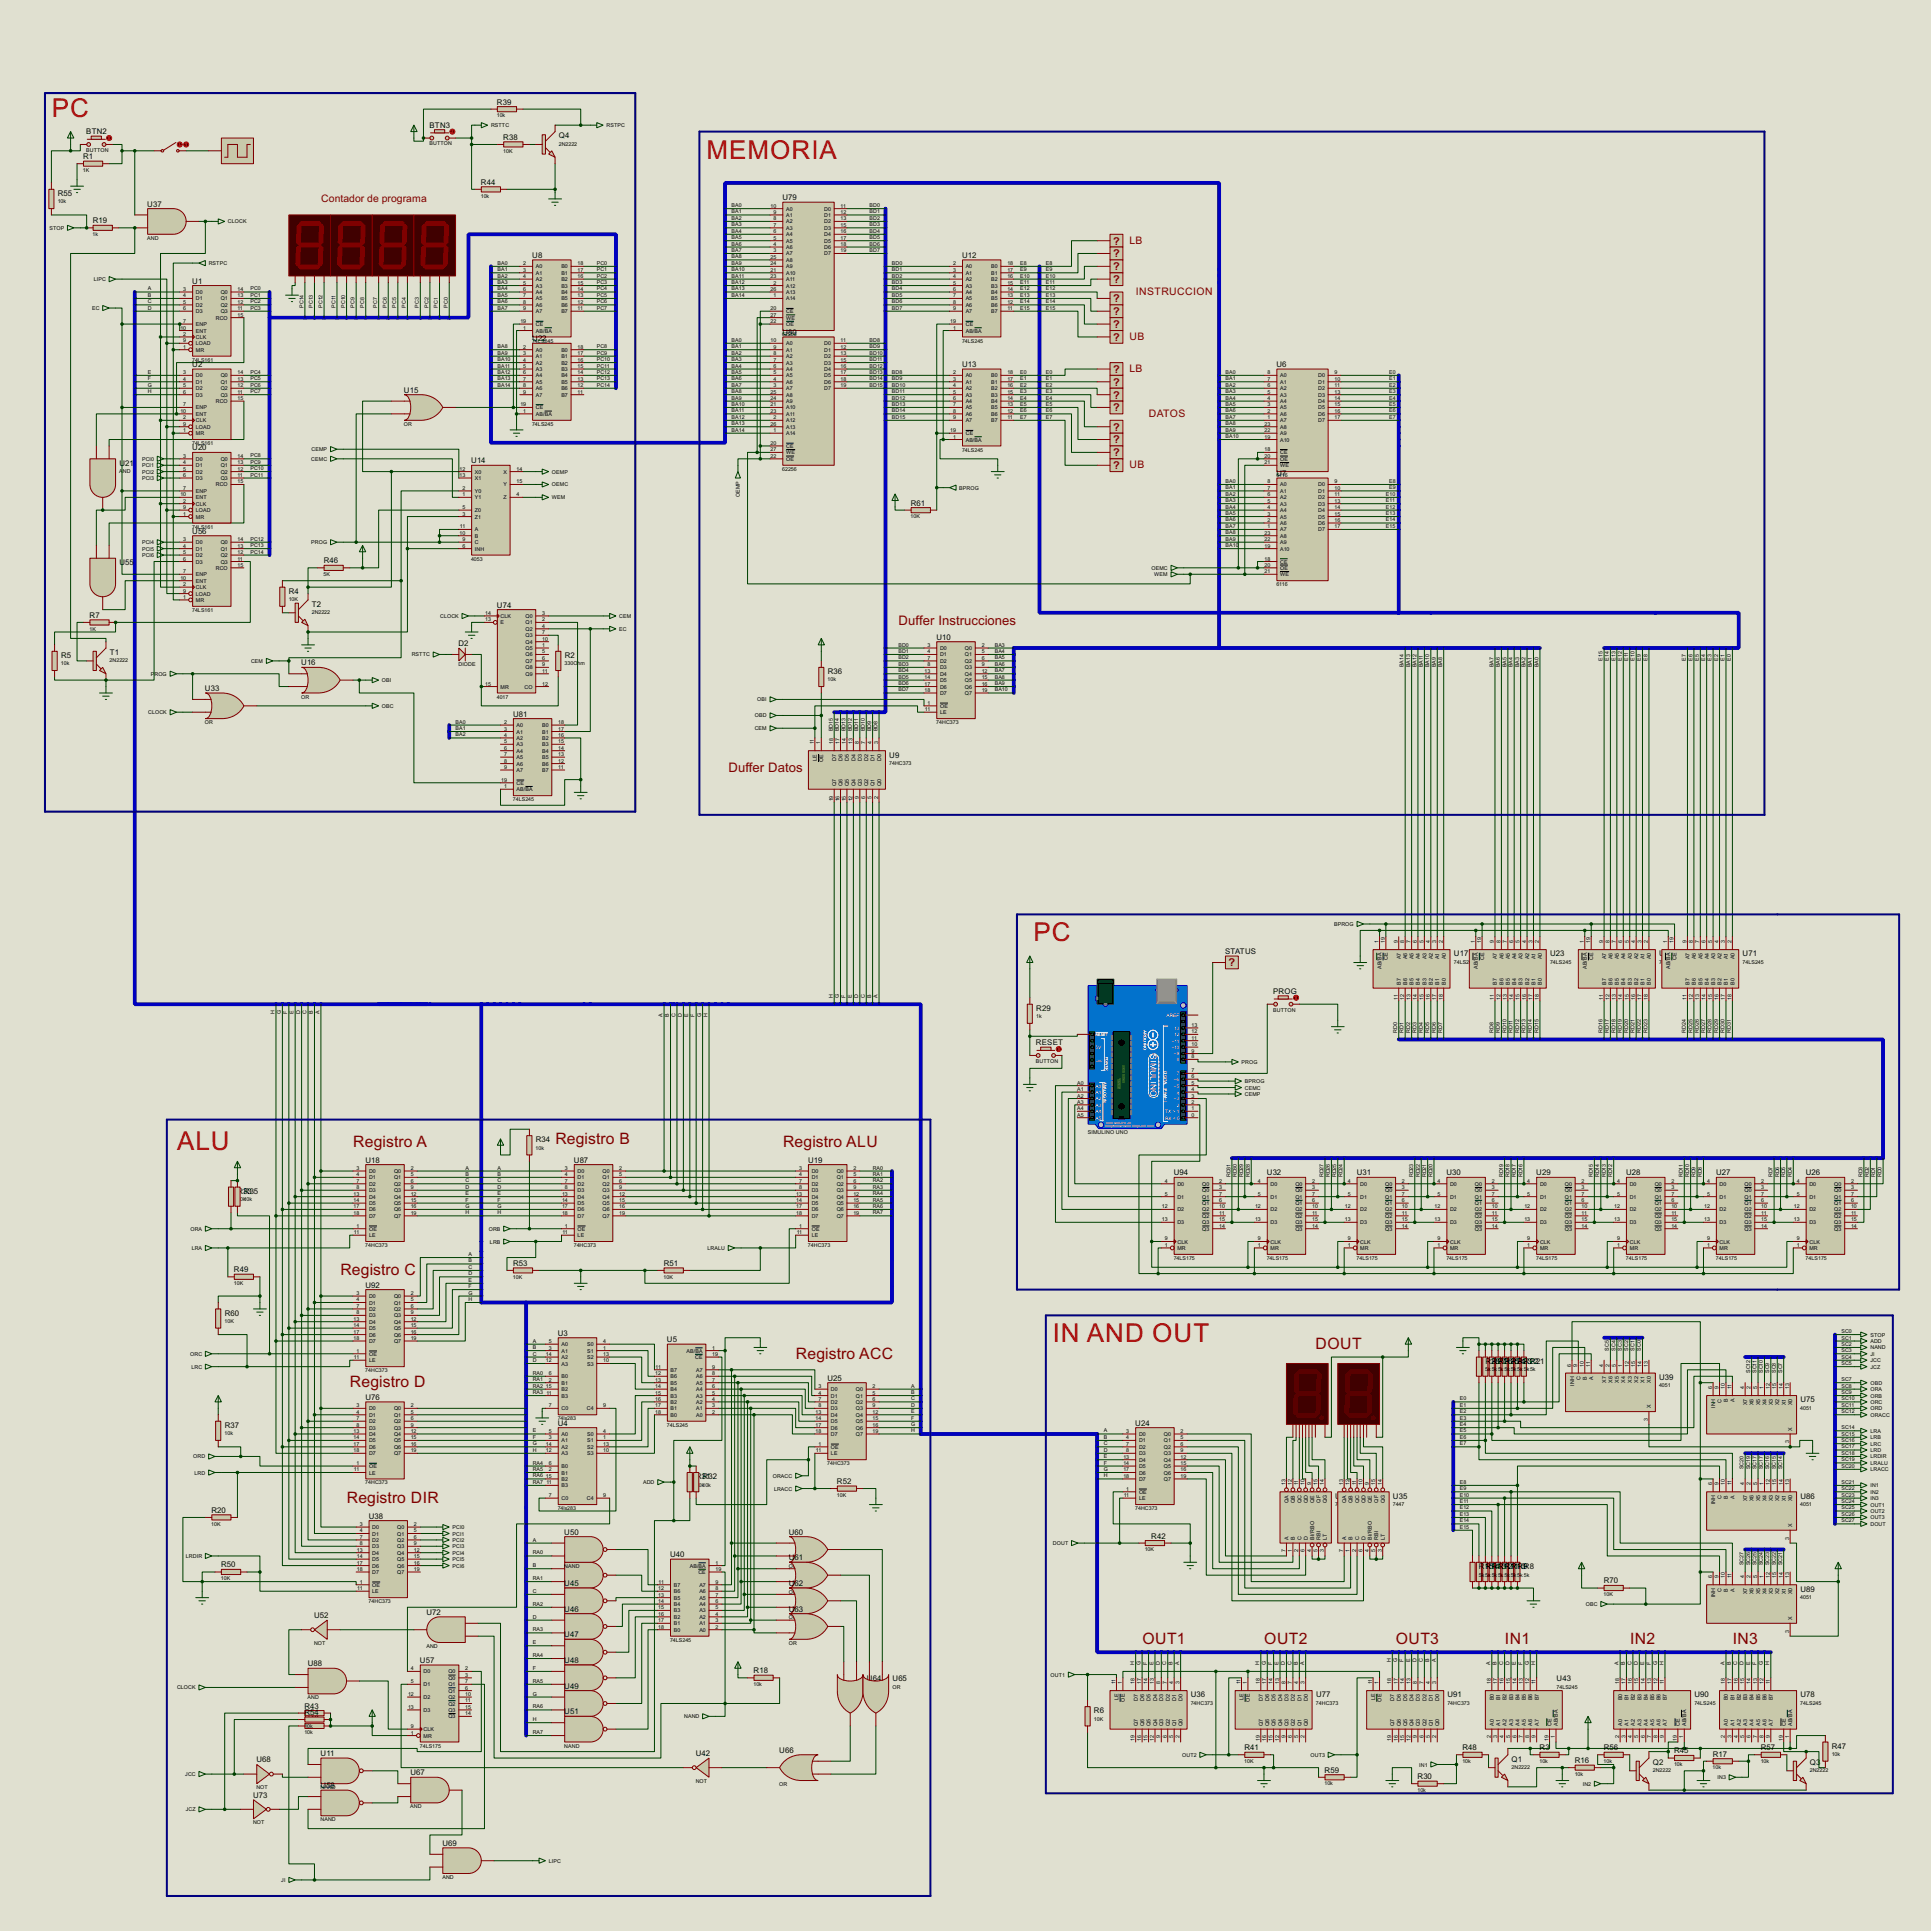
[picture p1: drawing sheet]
<svg xmlns="http://www.w3.org/2000/svg" width="764mm" height="764mm" viewBox="0 0 764 764" stroke-linecap="round" stroke-linejoin="round" font-family="sans-serif">
<defs><g id="words">
<g font-size="11.5" fill="#f00">
<text x="20.5" y="46.3">PC</text>
<text x="279.6" y="62.8">MEMORIA</text>
<text x="409.1" y="372.7">PC</text>
<text x="70.1" y="455.2">ALU</text>
<text x="416.8" y="531.4">IN AND OUT</text>
</g>
<g font-size="7" fill="#800000">
<text x="139.9" y="454.1">Registro A</text>
<text x="219.9" y="452.8">Registro B</text>
<text x="310" y="454.1">Registro ALU</text>
<text x="134.8" y="504.9">Registro C</text>
<text x="315.1" y="537.9">Registro ACC</text>
<text x="520.9" y="534.1">DOUT</text>
<text x="138.6" y="549.3">Registro D</text>
<text x="137.3" y="595">Registro DIR</text>
<text x="452.3" y="650.9">OUT1</text>
<text x="500.5" y="650.9">OUT2</text>
<text x="552.6" y="650.9">OUT3</text>
<text x="595.8" y="650.9">IN1</text>
<text x="645.3" y="650.9">IN2</text>
<text x="686" y="650.9">IN3</text>
</g>
<g font-size="5.8" fill="#800000">
<text x="355.7" y="247.4">Duffer Instrucciones</text>
<text x="288.4" y="305.7">Duffer Datos</text>
</g>
<g font-size="4.8" fill="#800000">
<text x="440.7" y="96.8">?</text>
<text x="440.7" y="101.9">?</text>
<text x="440.7" y="107">?</text>
<text x="440.7" y="112.1">?</text>
<text x="440.7" y="119.7">?</text>
<text x="440.7" y="124.8">?</text>
<text x="440.7" y="129.8">?</text>
<text x="440.7" y="134.9">?</text>
<text x="440.7" y="147.6">?</text>
<text x="440.7" y="152.7">?</text>
<text x="440.7" y="157.8">?</text>
<text x="440.7" y="162.9">?</text>
<text x="440.7" y="170.5">?</text>
<text x="440.7" y="175.6">?</text>
<text x="440.7" y="180.6">?</text>
<text x="440.7" y="185.7">?</text>
<text x="486.4" y="382.6">?</text>
</g>
<g font-size="4.6" fill="#800000">
<text x="127.1" y="80">Contador de programa</text>
<text x="447.1" y="96.6">LB</text>
<text x="449.7" y="116.9">INSTRUCCION</text>
<text x="447.1" y="134.7">UB</text>
<text x="447.1" y="147.4">LB</text>
<text x="454.8" y="165.1">DATOS</text>
<text x="447.1" y="185.5">UB</text>
</g>
<g font-size="3.8" fill="#fff">
<text x="455.5" y="417.3" transform="rotate(90 455.5 417.3)">S</text>
<text x="455.5" y="419.7" transform="rotate(90 455.5 419.7)">IMULINO</text>
</g>
<g font-size="3.5">
<text x="196.8" y="41.4">R39</text>
<text x="34.2" y="53">BTN2</text>
<text x="170.1" y="50.6">BTN3</text>
<text x="199.3" y="55.4">R38</text>
<text x="221.3" y="54.8">Q4</text>
<text x="32.9" y="63">R1</text>
<text x="22.9" y="77.6">R55</text>
<text x="190.4" y="73.2">R44</text>
<text x="58.3" y="81.8">U37</text>
<text x="309.8" y="79.2">U79</text>
<text x="36.7" y="88.4">R19</text>
<text x="210.7" y="102.1">U8</text>
<text x="380.9" y="102.1">U12</text>
<text x="76.1" y="112.2">U1</text>
<text x="210.7" y="135.1">U22</text>
<text x="309.8" y="132.6">U80</text>
<text x="76.1" y="145.3">U2</text>
<text x="380.9" y="145.3">U13</text>
<text x="505.4" y="145.3">U6</text>
<text x="159.9" y="155.5">U15</text>
<text x="76.1" y="178.3">U20</text>
<text x="47.3" y="184.3">U21</text>
<text x="186.6" y="183.4">U14</text>
<text x="505.4" y="188.4">U7</text>
<text x="360.6" y="200.2">R61</text>
<text x="76.1" y="211.3">U56</text>
<text x="47.3" y="223.7">U55</text>
<text x="128.2" y="223">R46</text>
<text x="114.4" y="235.1">R4</text>
<text x="35.5" y="244.6">R7</text>
<text x="123.5" y="240.2">T2</text>
<text x="196.8" y="240.6">U74</text>
<text x="181.5" y="255.8">D2</text>
<text x="370.7" y="253.3">U10</text>
<text x="24.2" y="260.5">R5</text>
<text x="43.5" y="259.2">T1</text>
<text x="119.3" y="263.4">U16</text>
<text x="223.6" y="260.5">R2</text>
<text x="327.7" y="266.9">R36</text>
<text x="81.2" y="273.6">U33</text>
<text x="203.1" y="283.7">U81</text>
<text x="352.1" y="299.9">U9</text>
<text x="485" y="377.7">STATUS</text>
<text x="575.6" y="378.7">U17</text>
<text x="613.7" y="378.7">U23</text>
<text x="656.9" y="378.7">U70</text>
<text x="689.9" y="378.7">U71</text>
<text x="504.1" y="393.5">PROG</text>
<text x="410.3" y="400.3">R29</text>
<text x="410.1" y="413.8">RESET</text>
<text x="212.1" y="452.3">R34</text>
<text x="144.7" y="460.3">U18</text>
<text x="227.2" y="460.3">U87</text>
<text x="319.9" y="460.3">U19</text>
<text x="464.7" y="465.3">U94</text>
<text x="501.6" y="465.3">U32</text>
<text x="537.1" y="465.3">U31</text>
<text x="572.7" y="465.3">U30</text>
<text x="608.2" y="465.3">U29</text>
<text x="643.8" y="465.3">U28</text>
<text x="679.4" y="465.3">U27</text>
<text x="714.9" y="465.3">U26</text>
<text x="94" y="472.7">R3R335</text>
<text x="92.6" y="503.7">R49</text>
<text x="203.1" y="501.2">R53</text>
<text x="262.8" y="501.2">R51</text>
<text x="144.7" y="509.8">U92</text>
<text x="89" y="520.9">R60</text>
<text x="220.9" y="528.8">U3</text>
<text x="264.1" y="531.4">U5</text>
<text x="588.1" y="540">R</text>
<text x="590.4" y="540">2</text>
<text x="590.6" y="540">R82R72R62R52R42R32R221</text>
<text x="327.6" y="546.6">U25</text>
<text x="656.9" y="546.3">U39</text>
<text x="144.7" y="554.2">U76</text>
<text x="712.8" y="555.2">U75</text>
<text x="89" y="565.4">R37</text>
<text x="220.9" y="564.4">U4</text>
<text x="449.5" y="564.4">U24</text>
<text x="275.6" y="585.7">R3R132</text>
<text x="331.4" y="587.5">R52</text>
<text x="528.6" y="593.3">U34</text>
<text x="551.5" y="593.3">U35</text>
<text x="712.8" y="593.3">U86</text>
<text x="83.7" y="598.9">R20</text>
<text x="146" y="601.2">U38</text>
<text x="223.4" y="607.6">U50</text>
<text x="312.3" y="607.6">U60</text>
<text x="455.8" y="609.1">R42</text>
<text x="223.4" y="617.7">U44</text>
<text x="265.3" y="616.5">U40</text>
<text x="312.3" y="617.7">U61</text>
<text x="87.5" y="620.5">R50</text>
<text x="585.5" y="621.2">R</text>
<text x="587.8" y="621.2">1</text>
<text x="588.1" y="621.2">R51R41R31R21R11R09R8</text>
<text x="223.4" y="627.9">U45</text>
<text x="312.3" y="627.9">U62</text>
<text x="634.9" y="626.9">R70</text>
<text x="712.8" y="630.1">U89</text>
<text x="124.4" y="640.6">U52</text>
<text x="168.8" y="639.3">U72</text>
<text x="223.4" y="638.1">U46</text>
<text x="312.3" y="638.1">U63</text>
<text x="223.4" y="648.2">U47</text>
<text x="121.8" y="659.7">U88</text>
<text x="166.3" y="658.4">U57</text>
<text x="223.4" y="658.4">U48</text>
<text x="298.4" y="662.4">R18</text>
<text x="343.2" y="665.7">U64</text>
<text x="353.4" y="665.7">U65</text>
<text x="616.3" y="665.7">U43</text>
<text x="223.4" y="668.5">U49</text>
<text x="120.6" y="676.4">R43</text>
<text x="471.5" y="672">U36</text>
<text x="521" y="672">U77</text>
<text x="573.1" y="672">U91</text>
<text x="670.9" y="672">U90</text>
<text x="712.8" y="672">U78</text>
<text x="120.6" y="681.5">R40</text>
<text x="120.6" y="679">R54</text>
<text x="223.4" y="678.7">U51</text>
<text x="433.1" y="678.4">R6</text>
<text x="126.9" y="695.2">U11</text>
<text x="275.5" y="695.2">U42</text>
<text x="308.5" y="693.9">U66</text>
<text x="492.7" y="692.9">R41</text>
<text x="579" y="692.9">R48</text>
<text x="609.5" y="692.9">R3</text>
<text x="634.9" y="692.9">R56</text>
<text x="662.8" y="694.2">R45</text>
<text x="678.1" y="695.5">R17</text>
<text x="697.1" y="692.9">R57</text>
<text x="725.2" y="692.4">R47</text>
<text x="101.5" y="697.8">U68</text>
<text x="524.4" y="701.8">R59</text>
<text x="598.5" y="697.4">Q1</text>
<text x="623.5" y="698">R16</text>
<text x="654.4" y="698.7">Q2</text>
<text x="716.6" y="698.7">Q3</text>
<text x="126.9" y="707.9">U58</text>
<text x="162.5" y="702.8">U67</text>
<text x="561.2" y="704.4">R30</text>
<text x="100.2" y="711.7">U73</text>
<text x="175.2" y="730.8">U69</text>
</g>
<g font-size="2.4">
<text x="196.7" y="46.5">10k</text>
<text x="194.4" y="50.3">RSTTC</text>
<text x="240.1" y="50.3">RSTPC</text>
<text x="170" y="57.6">BUTTON</text>
<text x="221.2" y="57.7">2N2222</text>
<text x="34.1" y="60.1">BUTTON</text>
<text x="199.2" y="60.4">10K</text>
<text x="32.9" y="68">1K</text>
<text x="22.9" y="80.5">10k</text>
<text x="190.4" y="78.2">10k</text>
<text x="289.6" y="82">BA0</text>
<text x="305.1" y="82.2">10</text>
<text x="311.2" y="83.4">A0</text>
<text x="326.3" y="83.4">D0</text>
<text x="332.8" y="82.2">11</text>
<text x="344.2" y="82">BD0</text>
<text x="90.2" y="88.4">CLOCK</text>
<text x="289.6" y="84.5">BA1</text>
<text x="289.6" y="87">BA2</text>
<text x="289.6" y="89.6">BA3</text>
<text x="306.2" y="84.7">9</text>
<text x="306.2" y="87.3">8</text>
<text x="306.2" y="89.8">7</text>
<text x="311.2" y="85.9">A1</text>
<text x="311.2" y="88.4">A2</text>
<text x="326.3" y="85.9">D1</text>
<text x="326.3" y="88.4">D2</text>
<text x="332.8" y="84.7">12</text>
<text x="332.8" y="87.3">13</text>
<text x="332.8" y="89.8">15</text>
<text x="344.2" y="84.5">BD1</text>
<text x="344.2" y="87">BD2</text>
<text x="344.2" y="89.6">BD3</text>
<text x="19.5" y="91">STOP</text>
<text x="36.7" y="93.4">1k</text>
<text x="58.3" y="95">AND</text>
<text x="289.6" y="92.2">BA4</text>
<text x="289.6" y="94.7">BA5</text>
<text x="306.2" y="92.4">6</text>
<text x="306.2" y="94.9">5</text>
<text x="311.2" y="91">A3</text>
<text x="311.2" y="93.6">A4</text>
<text x="326.3" y="91">D3</text>
<text x="326.3" y="93.6">D4</text>
<text x="332.8" y="92.4">16</text>
<text x="332.8" y="94.9">17</text>
<text x="344.2" y="92.2">BD4</text>
<text x="344.2" y="94.7">BD5</text>
<text x="289.6" y="97.2">BA6</text>
<text x="289.6" y="99.7">BA7</text>
<text x="306.2" y="97.4">4</text>
<text x="306.2" y="100">3</text>
<text x="311.2" y="96.1">A5</text>
<text x="311.2" y="98.6">A6</text>
<text x="311.2" y="101.1">A7</text>
<text x="326.3" y="96.1">D5</text>
<text x="326.3" y="98.6">D6</text>
<text x="326.3" y="101.1">D7</text>
<text x="332.8" y="97.4">18</text>
<text x="332.8" y="100">19</text>
<text x="344.2" y="97.2">BD6</text>
<text x="344.2" y="99.7">BD7</text>
<text x="82.6" y="105">RSTPC</text>
<text x="196.9" y="104.9">BA0</text>
<text x="196.9" y="107.4">BA1</text>
<text x="207.2" y="105.1">2</text>
<text x="207.2" y="107.6">3</text>
<text x="212.1" y="106.3">A0</text>
<text x="222.2" y="106.3">B0</text>
<text x="228.7" y="105.1">18</text>
<text x="228.7" y="107.6">17</text>
<text x="236.3" y="104.9">PC0</text>
<text x="236.3" y="107.4">PC1</text>
<text x="289.6" y="102.3">BA8</text>
<text x="289.6" y="104.9">BA9</text>
<text x="289.6" y="107.4">BA10</text>
<text x="305.1" y="102.5">25</text>
<text x="305.1" y="105.1">24</text>
<text x="305.1" y="107.6">21</text>
<text x="311.2" y="103.7">A8</text>
<text x="311.2" y="106.3">A9</text>
<text x="353.1" y="104.9">BD0</text>
<text x="353.1" y="107.4">BD1</text>
<text x="377.4" y="105.1">2</text>
<text x="377.4" y="107.6">3</text>
<text x="382.3" y="106.3">A0</text>
<text x="392.4" y="106.3">B0</text>
<text x="398.8" y="105.1">18</text>
<text x="398.8" y="107.6">17</text>
<text x="403.9" y="104.9">E8</text>
<text x="403.9" y="107.4">E9</text>
<text x="414.1" y="104.9">E8</text>
<text x="414.1" y="107.4">E9</text>
<text x="37.1" y="111.3">LIPC</text>
<text x="196.9" y="109.9">BA2</text>
<text x="196.9" y="112.4">BA3</text>
<text x="207.2" y="110.1">4</text>
<text x="207.2" y="112.7">5</text>
<text x="212.1" y="108.8">A1</text>
<text x="212.1" y="111.3">A2</text>
<text x="212.1" y="113.8">A3</text>
<text x="222.2" y="108.8">B1</text>
<text x="222.2" y="111.3">B2</text>
<text x="222.2" y="113.8">B3</text>
<text x="228.7" y="110.1">16</text>
<text x="228.7" y="112.7">15</text>
<text x="236.3" y="109.9">PC2</text>
<text x="236.3" y="112.4">PC3</text>
<text x="289.6" y="109.9">BA11</text>
<text x="289.6" y="112.4">BA12</text>
<text x="305.1" y="110.1">23</text>
<text x="306.2" y="112.7">2</text>
<text x="311.2" y="108.8">A10</text>
<text x="311.2" y="111.3">A11</text>
<text x="311.2" y="113.8">A12</text>
<text x="353.1" y="112.4">BD3</text>
<text x="353.1" y="109.9">BD2</text>
<text x="377.4" y="110.1">4</text>
<text x="377.4" y="112.7">5</text>
<text x="382.3" y="108.8">A1</text>
<text x="382.3" y="111.3">A2</text>
<text x="382.3" y="113.8">A3</text>
<text x="392.4" y="108.8">B1</text>
<text x="392.4" y="111.3">B2</text>
<text x="392.4" y="113.8">B3</text>
<text x="398.8" y="110.1">16</text>
<text x="398.8" y="112.7">15</text>
<text x="403.9" y="109.9">E10</text>
<text x="403.9" y="112.4">E11</text>
<text x="414.1" y="109.9">E10</text>
<text x="414.1" y="112.4">E11</text>
<text x="58.5" y="115">A</text>
<text x="58.5" y="117.6">B</text>
<text x="72.6" y="115.2">3</text>
<text x="72.6" y="117.8">4</text>
<text x="77.5" y="116.4">D0</text>
<text x="77.5" y="119">D1</text>
<text x="87.4" y="116.4">Q0</text>
<text x="87.4" y="119">Q1</text>
<text x="94" y="115.2">14</text>
<text x="94" y="117.8">13</text>
<text x="99.1" y="115">PC0</text>
<text x="99.1" y="117.6">PC1</text>
<text x="196.9" y="115">BA4</text>
<text x="196.9" y="117.6">BA5</text>
<text x="207.2" y="115.2">6</text>
<text x="207.2" y="117.8">7</text>
<text x="212.1" y="116.4">A4</text>
<text x="212.1" y="119">A5</text>
<text x="222.2" y="116.4">B4</text>
<text x="222.2" y="119">B5</text>
<text x="228.7" y="115.2">14</text>
<text x="228.7" y="117.8">13</text>
<text x="236.3" y="115">PC4</text>
<text x="236.3" y="117.6">PC5</text>
<text x="289.6" y="115">BA13</text>
<text x="289.6" y="117.6">BA14</text>
<text x="305.1" y="115.2">26</text>
<text x="306.2" y="117.8">1</text>
<text x="311.2" y="116.4">A13</text>
<text x="311.2" y="119">A14</text>
<text x="353.1" y="115">BD4</text>
<text x="353.1" y="117.6">BD5</text>
<text x="377.4" y="115.2">6</text>
<text x="377.4" y="117.8">7</text>
<text x="382.3" y="116.4">A4</text>
<text x="382.3" y="119">A5</text>
<text x="392.4" y="116.4">B4</text>
<text x="392.4" y="119">B5</text>
<text x="398.8" y="115.2">14</text>
<text x="398.8" y="117.8">13</text>
<text x="403.9" y="115">E12</text>
<text x="403.9" y="117.6">E13</text>
<text x="414.1" y="115">E12</text>
<text x="414.1" y="117.6">E13</text>
<text x="36.4" y="122.8">EC</text>
<text x="58.5" y="120.1">C</text>
<text x="58.5" y="122.6">D</text>
<text x="72.6" y="120.3">5</text>
<text x="72.6" y="122.8">6</text>
<text x="77.5" y="121.5">D2</text>
<text x="77.5" y="124">D3</text>
<text x="87.4" y="121.5">Q2</text>
<text x="87.4" y="124">Q3</text>
<text x="94" y="120.3">12</text>
<text x="94" y="122.8">11</text>
<text x="94" y="125.4">15</text>
<text x="99.1" y="120.1">PC2</text>
<text x="99.1" y="122.6">PC3</text>
<text x="120.1" y="121.9" transform="rotate(-90 120.1 121.9)">PC14</text>
<text x="123.9" y="121.9" transform="rotate(-90 123.9 121.9)">PC13</text>
<text x="127.7" y="121.9" transform="rotate(-90 127.7 121.9)">PC12</text>
<text x="132.8" y="121.9" transform="rotate(-90 132.8 121.9)">PC11</text>
<text x="136.6" y="121.9" transform="rotate(-90 136.6 121.9)">PC10</text>
<text x="140.4" y="121.9" transform="rotate(-90 140.4 121.9)">PC9</text>
<text x="144.2" y="121.9" transform="rotate(-90 144.2 121.9)">PC8</text>
<text x="149.3" y="121.9" transform="rotate(-90 149.3 121.9)">PC7</text>
<text x="153.1" y="121.9" transform="rotate(-90 153.1 121.9)">PC6</text>
<text x="156.9" y="121.9" transform="rotate(-90 156.9 121.9)">PC5</text>
<text x="160.7" y="121.9" transform="rotate(-90 160.7 121.9)">PC4</text>
<text x="165.8" y="121.9" transform="rotate(-90 165.8 121.9)">PC3</text>
<text x="169.6" y="121.9" transform="rotate(-90 169.6 121.9)">PC2</text>
<text x="173.4" y="121.9" transform="rotate(-90 173.4 121.9)">PC1</text>
<text x="177.3" y="121.9" transform="rotate(-90 177.3 121.9)">PC0</text>
<text x="196.9" y="120.1">BA6</text>
<text x="196.9" y="122.6">BA7</text>
<text x="207.2" y="120.3">8</text>
<text x="207.2" y="122.8">9</text>
<text x="212.1" y="121.5">A6</text>
<text x="212.1" y="124">A7</text>
<text x="222.2" y="121.5">B6</text>
<text x="222.2" y="124">B7</text>
<text x="228.7" y="120.3">12</text>
<text x="228.7" y="122.8">11</text>
<text x="236.3" y="120.1">PC6</text>
<text x="236.3" y="122.6">PC7</text>
<text x="305.1" y="122.8">20</text>
<text x="305.1" y="125.4">27</text>
<text x="311.2" y="124">CE</text>
<text x="353.1" y="120.1">BD6</text>
<text x="353.1" y="122.6">BD7</text>
<text x="377.4" y="120.3">8</text>
<text x="377.4" y="122.8">9</text>
<text x="382.3" y="121.5">A6</text>
<text x="382.3" y="124">A7</text>
<text x="392.4" y="121.5">B6</text>
<text x="392.4" y="124">B7</text>
<text x="398.8" y="120.3">12</text>
<text x="398.8" y="122.8">11</text>
<text x="403.9" y="120.1">E14</text>
<text x="403.9" y="122.6">E15</text>
<text x="414.1" y="120.1">E14</text>
<text x="414.1" y="122.6">E15</text>
<text x="71.4" y="130.5">10</text>
<text x="72.6" y="127.9">7</text>
<text x="77.5" y="129.1">ENP</text>
<text x="77.5" y="131.7">ENT</text>
<text x="85.4" y="126.5">RCO</text>
<text x="206" y="127.9">19</text>
<text x="207.2" y="130.5">1</text>
<text x="212.1" y="129.1">CE</text>
<text x="212.1" y="131.7">AB/BA</text>
<text x="305.1" y="127.9">22</text>
<text x="311.2" y="126.5">WE</text>
<text x="311.2" y="129.1">OE</text>
<text x="376.2" y="127.9">19</text>
<text x="377.4" y="130.5">1</text>
<text x="382.3" y="129.1">CE</text>
<text x="382.3" y="131.7">AB/BA</text>
<text x="72.6" y="133">2</text>
<text x="72.6" y="135.5">9</text>
<text x="77.5" y="134.2">CLK</text>
<text x="77.5" y="136.7">LOAD</text>
<text x="196.9" y="137.8">BA8</text>
<text x="210.7" y="135.6">74LS245</text>
<text x="236.3" y="137.8">PC8</text>
<text x="289.6" y="135.3">BA0</text>
<text x="289.6" y="137.8">BA1</text>
<text x="305.1" y="135.5">10</text>
<text x="309.7" y="133.1">62256</text>
<text x="311.2" y="136.7">A0</text>
<text x="326.3" y="136.7">D0</text>
<text x="332.8" y="135.5">11</text>
<text x="344.2" y="135.3">BD8</text>
<text x="344.2" y="137.8">BD9</text>
<text x="380.9" y="135.6">74LS245</text>
<text x="72.6" y="138.1">1</text>
<text x="76.1" y="143.2">74LS161</text>
<text x="77.5" y="139.2">MR</text>
<text x="196.9" y="140.4">BA9</text>
<text x="196.9" y="143">BA10</text>
<text x="207.2" y="138.1">2</text>
<text x="207.2" y="140.6">3</text>
<text x="207.2" y="143.2">4</text>
<text x="212.1" y="139.2">A0</text>
<text x="212.1" y="141.8">A1</text>
<text x="222.2" y="139.2">B0</text>
<text x="222.2" y="141.8">B1</text>
<text x="228.7" y="138.1">18</text>
<text x="228.7" y="140.6">17</text>
<text x="228.7" y="143.2">16</text>
<text x="236.3" y="140.4">PC9</text>
<text x="236.3" y="143">PC10</text>
<text x="289.6" y="140.4">BA2</text>
<text x="289.6" y="143">BA3</text>
<text x="306.2" y="138.1">9</text>
<text x="306.2" y="140.6">8</text>
<text x="306.2" y="143.2">7</text>
<text x="311.2" y="139.2">A1</text>
<text x="311.2" y="141.8">A2</text>
<text x="326.3" y="139.2">D1</text>
<text x="326.3" y="141.8">D2</text>
<text x="332.8" y="138.1">12</text>
<text x="332.8" y="140.6">13</text>
<text x="332.8" y="143.2">15</text>
<text x="344.2" y="140.4">BD10</text>
<text x="344.2" y="143">BD11</text>
<text x="58.5" y="148">E</text>
<text x="72.6" y="148.2">3</text>
<text x="77.5" y="149.4">D0</text>
<text x="87.4" y="149.4">Q0</text>
<text x="94" y="148.2">14</text>
<text x="99.1" y="148">PC4</text>
<text x="196.9" y="145.5">BA11</text>
<text x="196.9" y="148">BA12</text>
<text x="207.2" y="145.7">5</text>
<text x="207.2" y="148.2">6</text>
<text x="212.1" y="144.4">A2</text>
<text x="212.1" y="146.9">A3</text>
<text x="212.1" y="149.4">A4</text>
<text x="222.2" y="144.4">B2</text>
<text x="222.2" y="146.9">B3</text>
<text x="222.2" y="149.4">B4</text>
<text x="228.7" y="145.7">15</text>
<text x="228.7" y="148.2">14</text>
<text x="236.3" y="145.5">PC11</text>
<text x="236.3" y="148">PC12</text>
<text x="289.6" y="145.5">BA4</text>
<text x="289.6" y="148">BA5</text>
<text x="306.2" y="145.7">6</text>
<text x="306.2" y="148.2">5</text>
<text x="311.2" y="144.4">A3</text>
<text x="311.2" y="146.9">A4</text>
<text x="311.2" y="149.4">A5</text>
<text x="326.3" y="144.4">D3</text>
<text x="326.3" y="146.9">D4</text>
<text x="326.3" y="149.4">D5</text>
<text x="332.8" y="145.7">16</text>
<text x="332.8" y="148.2">17</text>
<text x="344.2" y="148">BD13</text>
<text x="344.2" y="145.5">BD12</text>
<text x="353.1" y="148">BD8</text>
<text x="377.4" y="148.2">2</text>
<text x="382.3" y="149.4">A0</text>
<text x="392.4" y="149.4">B0</text>
<text x="398.8" y="148.2">18</text>
<text x="403.9" y="148">E0</text>
<text x="414.1" y="148">E0</text>
<text x="485.2" y="148">BA0</text>
<text x="501.8" y="148.2">8</text>
<text x="506.8" y="149.4">A0</text>
<text x="521.9" y="149.4">D0</text>
<text x="528.4" y="148.2">9</text>
<text x="550" y="148">E0</text>
<text x="58.5" y="150.5">F</text>
<text x="58.5" y="153.1">G</text>
<text x="58.5" y="155.7">H</text>
<text x="72.6" y="150.8">4</text>
<text x="72.6" y="153.3">5</text>
<text x="72.6" y="155.9">6</text>
<text x="77.5" y="151.9">D1</text>
<text x="77.5" y="154.5">D2</text>
<text x="87.4" y="151.9">Q1</text>
<text x="87.4" y="154.5">Q2</text>
<text x="94" y="150.8">13</text>
<text x="94" y="153.3">12</text>
<text x="94" y="155.9">11</text>
<text x="99.1" y="155.7">PC7</text>
<text x="99.1" y="153.1">PC6</text>
<text x="99.1" y="150.5">PC5</text>
<text x="196.9" y="150.5">BA13</text>
<text x="196.9" y="153.1">BA14</text>
<text x="207.2" y="150.8">7</text>
<text x="207.2" y="153.3">8</text>
<text x="207.2" y="155.9">9</text>
<text x="212.1" y="151.9">A5</text>
<text x="212.1" y="154.5">A6</text>
<text x="222.2" y="151.9">B5</text>
<text x="222.2" y="154.5">B6</text>
<text x="228.7" y="150.8">13</text>
<text x="228.7" y="153.3">12</text>
<text x="228.7" y="155.9">11</text>
<text x="236.3" y="150.5">PC13</text>
<text x="236.3" y="153.1">PC14</text>
<text x="289.6" y="150.5">BA6</text>
<text x="289.6" y="153.1">BA7</text>
<text x="289.6" y="155.7">BA8</text>
<text x="305.1" y="155.9">25</text>
<text x="306.2" y="150.8">4</text>
<text x="306.2" y="153.3">3</text>
<text x="311.2" y="151.9">A6</text>
<text x="311.2" y="154.5">A7</text>
<text x="326.3" y="151.9">D6</text>
<text x="326.3" y="154.5">D7</text>
<text x="332.8" y="150.8">18</text>
<text x="332.8" y="153.3">19</text>
<text x="344.2" y="150.5">BD14</text>
<text x="344.2" y="153.1">BD15</text>
<text x="353.1" y="150.5">BD9</text>
<text x="353.1" y="153.1">BD10</text>
<text x="353.1" y="155.7">BD11</text>
<text x="377.4" y="150.8">3</text>
<text x="377.4" y="153.3">4</text>
<text x="377.4" y="155.9">5</text>
<text x="382.3" y="151.9">A1</text>
<text x="382.3" y="154.5">A2</text>
<text x="392.4" y="151.9">B1</text>
<text x="392.4" y="154.5">B2</text>
<text x="398.8" y="150.8">17</text>
<text x="398.8" y="153.3">16</text>
<text x="398.8" y="155.9">15</text>
<text x="403.9" y="150.5">E1</text>
<text x="403.9" y="153.1">E2</text>
<text x="403.9" y="155.7">E3</text>
<text x="414.1" y="150.5">E1</text>
<text x="414.1" y="153.1">E2</text>
<text x="414.1" y="155.7">E3</text>
<text x="485.2" y="150.5">BA1</text>
<text x="485.2" y="153.1">BA2</text>
<text x="485.2" y="155.7">BA3</text>
<text x="501.8" y="150.8">7</text>
<text x="501.8" y="153.3">6</text>
<text x="501.8" y="155.9">5</text>
<text x="506.8" y="151.9">A1</text>
<text x="506.8" y="154.5">A2</text>
<text x="521.9" y="151.9">D1</text>
<text x="521.9" y="154.5">D2</text>
<text x="528.4" y="150.8">10</text>
<text x="528.4" y="153.3">11</text>
<text x="528.4" y="155.9">13</text>
<text x="550" y="150.5">E1</text>
<text x="550" y="153.1">E2</text>
<text x="550" y="155.7">E3</text>
<text x="72.6" y="160.9">7</text>
<text x="77.5" y="157.1">D3</text>
<text x="85.4" y="159.6">RCO</text>
<text x="87.4" y="157.1">Q3</text>
<text x="94" y="158.4">15</text>
<text x="206" y="160.9">19</text>
<text x="212.1" y="157.1">A7</text>
<text x="222.2" y="157.1">B7</text>
<text x="289.6" y="158.2">BA9</text>
<text x="289.6" y="160.7">BA10</text>
<text x="305.1" y="158.4">24</text>
<text x="305.1" y="160.9">21</text>
<text x="311.2" y="157.1">A8</text>
<text x="311.2" y="159.6">A9</text>
<text x="353.1" y="158.2">BD12</text>
<text x="353.1" y="160.7">BD13</text>
<text x="377.4" y="158.4">6</text>
<text x="377.4" y="160.9">7</text>
<text x="382.3" y="157.1">A3</text>
<text x="382.3" y="159.6">A4</text>
<text x="392.4" y="157.1">B3</text>
<text x="392.4" y="159.6">B4</text>
<text x="398.8" y="158.4">14</text>
<text x="398.8" y="160.9">13</text>
<text x="403.9" y="158.2">E4</text>
<text x="403.9" y="160.7">E5</text>
<text x="414.1" y="158.2">E4</text>
<text x="414.1" y="160.7">E5</text>
<text x="485.2" y="158.2">BA4</text>
<text x="485.2" y="160.7">BA5</text>
<text x="501.8" y="158.4">4</text>
<text x="501.8" y="160.9">3</text>
<text x="506.8" y="157.1">A3</text>
<text x="506.8" y="159.6">A4</text>
<text x="521.9" y="157.1">D3</text>
<text x="521.9" y="159.6">D4</text>
<text x="528.4" y="158.4">14</text>
<text x="528.4" y="160.9">15</text>
<text x="550" y="158.2">E4</text>
<text x="550" y="160.7">E5</text>
<text x="71.4" y="163.5">10</text>
<text x="72.6" y="166">2</text>
<text x="77.5" y="162.1">ENP</text>
<text x="77.5" y="164.6">ENT</text>
<text x="77.5" y="167.2">CLK</text>
<text x="207.2" y="163.5">1</text>
<text x="212.1" y="162.1">CE</text>
<text x="212.1" y="164.6">AB/BA</text>
<text x="289.6" y="163.2">BA11</text>
<text x="289.6" y="165.8">BA12</text>
<text x="305.1" y="163.5">23</text>
<text x="306.2" y="166">2</text>
<text x="311.2" y="162.1">A10</text>
<text x="311.2" y="164.6">A11</text>
<text x="311.2" y="167.2">A12</text>
<text x="353.1" y="163.2">BD14</text>
<text x="353.1" y="165.8">BD15</text>
<text x="377.4" y="163.5">8</text>
<text x="377.4" y="166">9</text>
<text x="382.3" y="162.1">A5</text>
<text x="382.3" y="164.6">A6</text>
<text x="382.3" y="167.2">A7</text>
<text x="392.4" y="162.1">B5</text>
<text x="392.4" y="164.6">B6</text>
<text x="392.4" y="167.2">B7</text>
<text x="398.8" y="163.5">12</text>
<text x="398.8" y="166">11</text>
<text x="403.9" y="163.2">E6</text>
<text x="403.9" y="165.8">E7</text>
<text x="414.1" y="163.2">E6</text>
<text x="414.1" y="165.8">E7</text>
<text x="485.2" y="163.2">BA6</text>
<text x="485.2" y="165.8">BA7</text>
<text x="501.8" y="163.5">2</text>
<text x="501.8" y="166">1</text>
<text x="506.8" y="162.1">A5</text>
<text x="506.8" y="164.6">A6</text>
<text x="506.8" y="167.2">A7</text>
<text x="521.9" y="162.1">D5</text>
<text x="521.9" y="164.6">D6</text>
<text x="521.9" y="167.2">D7</text>
<text x="528.4" y="163.5">16</text>
<text x="528.4" y="166">17</text>
<text x="550" y="163.2">E6</text>
<text x="550" y="165.8">E7</text>
<text x="72.6" y="168.6">9</text>
<text x="72.6" y="171.1">1</text>
<text x="77.5" y="169.8">LOAD</text>
<text x="77.5" y="172.3">MR</text>
<text x="159.9" y="168.6">OR</text>
<text x="210.7" y="168.6">74LS245</text>
<text x="289.6" y="170.9">BA14</text>
<text x="289.6" y="168.4">BA13</text>
<text x="305.1" y="168.6">26</text>
<text x="306.2" y="171.1">1</text>
<text x="311.2" y="169.8">A13</text>
<text x="311.2" y="172.3">A14</text>
<text x="376.2" y="171.1">19</text>
<text x="377.4" y="173.6">1</text>
<text x="382.3" y="172.3">CE</text>
<text x="485.2" y="168.4">BA8</text>
<text x="485.2" y="170.9">BA9</text>
<text x="485.2" y="173.4">BA10</text>
<text x="500.7" y="168.6">23</text>
<text x="500.7" y="171.1">22</text>
<text x="500.7" y="173.6">19</text>
<text x="506.8" y="169.8">A8</text>
<text x="506.8" y="172.3">A9</text>
<text x="76.1" y="176.2">74LS161</text>
<text x="123.3" y="178.6">CEMP</text>
<text x="305.1" y="176.2">20</text>
<text x="305.1" y="178.7">27</text>
<text x="311.2" y="177.3">CE</text>
<text x="311.2" y="179.9">WE</text>
<text x="380.9" y="178.7">74LS245</text>
<text x="382.3" y="174.8">AB/BA</text>
<text x="500.7" y="178.7">18</text>
<text x="506.8" y="174.8">A10</text>
<text x="506.8" y="179.9">CE</text>
<text x="56.2" y="182.5">PCI0</text>
<text x="56.2" y="185">PCI1</text>
<text x="72.6" y="181.3">3</text>
<text x="72.6" y="183.8">4</text>
<text x="77.5" y="182.5">D0</text>
<text x="77.5" y="185">D1</text>
<text x="87.4" y="182.5">Q0</text>
<text x="87.4" y="185">Q1</text>
<text x="94" y="181.3">14</text>
<text x="94" y="183.8">13</text>
<text x="99.1" y="181.1">PC8</text>
<text x="99.1" y="183.6">PC9</text>
<text x="123.2" y="182.5">CEMC</text>
<text x="305.1" y="181.3">22</text>
<text x="311.2" y="182.5">OE</text>
<text x="500.7" y="181.3">20</text>
<text x="500.7" y="183.8">21</text>
<text x="506.8" y="182.5">OE</text>
<text x="506.8" y="185">WE</text>
<text x="47.2" y="187.2">A</text>
<text x="48.7" y="187.2">ND</text>
<text x="56.2" y="187.5">PCI2</text>
<text x="56.2" y="190">PCI3</text>
<text x="72.6" y="186.3">5</text>
<text x="72.6" y="188.9">6</text>
<text x="77.5" y="187.5">D2</text>
<text x="77.5" y="190">D3</text>
<text x="87.4" y="187.5">Q2</text>
<text x="87.4" y="190">Q3</text>
<text x="94" y="186.3">12</text>
<text x="94" y="188.9">11</text>
<text x="94" y="191.4">15</text>
<text x="99.1" y="188.6">PC11</text>
<text x="99.1" y="186.1">PC10</text>
<text x="181.9" y="186.3">12</text>
<text x="181.9" y="188.9">13</text>
<text x="188" y="187.5">X0</text>
<text x="188" y="190">X1</text>
<text x="199.3" y="187.5">X</text>
<text x="204.5" y="186.3">14</text>
<text x="204.5" y="191.4">15</text>
<text x="218.5" y="187.5">OEMP</text>
<text x="309.7" y="186.4">62256</text>
<text x="485.2" y="191.2">BA0</text>
<text x="501.8" y="191.4">8</text>
<text x="505.3" y="188.9">6116</text>
<text x="528.4" y="191.4">9</text>
<text x="550" y="191.2">E8</text>
<text x="71.4" y="196.5">10</text>
<text x="72.6" y="194">7</text>
<text x="77.5" y="195.2">ENP</text>
<text x="77.5" y="197.7">ENT</text>
<text x="85.4" y="192.6">RCO</text>
<text x="183.1" y="194">2</text>
<text x="183.1" y="196.5">1</text>
<text x="188" y="195.2">Y0</text>
<text x="188" y="197.7">Y1</text>
<text x="199.3" y="192.6">Y</text>
<text x="199.4" y="197.7">Z</text>
<text x="204.5" y="196.5">4</text>
<text x="218.5" y="192.6">OEMC</text>
<text x="218.5" y="197.7">WEM</text>
<text x="293" y="196.9" transform="rotate(-90 293 196.9)">OEMP</text>
<text x="379.8" y="193.9">BPROG</text>
<text x="485.2" y="193.8">BA1</text>
<text x="485.2" y="196.3">BA2</text>
<text x="501.8" y="194">7</text>
<text x="501.8" y="196.5">6</text>
<text x="506.8" y="192.6">A0</text>
<text x="506.8" y="195.2">A1</text>
<text x="506.8" y="197.7">A2</text>
<text x="521.9" y="192.6">D0</text>
<text x="521.9" y="195.2">D1</text>
<text x="521.9" y="197.7">D2</text>
<text x="528.4" y="194">10</text>
<text x="528.4" y="196.5">11</text>
<text x="548.7" y="196.3">E10</text>
<text x="550" y="193.8">E9</text>
<text x="72.6" y="199">2</text>
<text x="72.6" y="201.6">9</text>
<text x="77.5" y="200.2">CLK</text>
<text x="77.5" y="202.7">LOAD</text>
<text x="183.1" y="201.6">5</text>
<text x="188" y="202.7">Z0</text>
<text x="485.2" y="198.8">BA3</text>
<text x="485.2" y="201.3">BA4</text>
<text x="485.2" y="203.9">BA5</text>
<text x="501.8" y="199">5</text>
<text x="501.8" y="201.6">4</text>
<text x="506.8" y="200.2">A3</text>
<text x="506.8" y="202.7">A4</text>
<text x="521.9" y="200.2">D3</text>
<text x="521.9" y="202.7">D4</text>
<text x="528.4" y="199">13</text>
<text x="528.4" y="201.6">14</text>
<text x="548.7" y="198.8">E11</text>
<text x="548.7" y="201.3">E12</text>
<text x="548.7" y="203.9">E13</text>
<text x="72.6" y="204.1">1</text>
<text x="76.1" y="209.3">74LS161</text>
<text x="77.5" y="205.3">MR</text>
<text x="182" y="209.2">11</text>
<text x="183.1" y="204.1">3</text>
<text x="188" y="205.3">Z1</text>
<text x="360.5" y="205.2">10K</text>
<text x="485.2" y="206.5">BA6</text>
<text x="485.2" y="209">BA7</text>
<text x="501.8" y="204.1">3</text>
<text x="501.8" y="206.7">2</text>
<text x="501.8" y="209.2">1</text>
<text x="506.8" y="205.3">A5</text>
<text x="506.8" y="207.9">A6</text>
<text x="521.9" y="205.3">D5</text>
<text x="521.9" y="207.9">D6</text>
<text x="528.4" y="204.1">15</text>
<text x="528.4" y="206.7">16</text>
<text x="528.4" y="209.2">17</text>
<text x="548.7" y="206.5">E14</text>
<text x="548.7" y="209">E15</text>
<text x="56.2" y="215.4">PCI4</text>
<text x="72.6" y="214.3">3</text>
<text x="77.5" y="215.4">D0</text>
<text x="87.4" y="215.4">Q0</text>
<text x="94" y="214.3">14</text>
<text x="99.1" y="214">PC12</text>
<text x="123.2" y="215.4">PROG</text>
<text x="181.9" y="211.7">10</text>
<text x="183.1" y="214.3">9</text>
<text x="188" y="210.4">A</text>
<text x="188" y="212.9">B</text>
<text x="188" y="215.4">C</text>
<text x="485.2" y="211.5">BA8</text>
<text x="485.2" y="214">BA9</text>
<text x="500.7" y="211.7">23</text>
<text x="500.7" y="214.3">22</text>
<text x="506.8" y="210.4">A7</text>
<text x="506.8" y="212.9">A8</text>
<text x="506.8" y="215.4">A9</text>
<text x="521.9" y="210.4">D7</text>
<text x="56.2" y="218">PCI5</text>
<text x="56.2" y="220.6">PCI6</text>
<text x="72.6" y="216.8">4</text>
<text x="72.6" y="219.4">5</text>
<text x="72.6" y="221.9">6</text>
<text x="77.5" y="218">D1</text>
<text x="77.5" y="220.6">D2</text>
<text x="87.4" y="218">Q1</text>
<text x="87.4" y="220.6">Q2</text>
<text x="94" y="216.8">13</text>
<text x="94" y="219.4">12</text>
<text x="94" y="221.9">11</text>
<text x="99.1" y="216.6">PC13</text>
<text x="99.1" y="219.2">PC14</text>
<text x="183.1" y="216.8">6</text>
<text x="186.5" y="222">4053</text>
<text x="188" y="218">INH</text>
<text x="485.2" y="216.6">BA10</text>
<text x="500.7" y="216.8">19</text>
<text x="500.7" y="221.9">18</text>
<text x="506.8" y="218">A10</text>
<text x="72.6" y="227">7</text>
<text x="77.5" y="223.1">D3</text>
<text x="85.4" y="225.6">RCO</text>
<text x="87.4" y="223.1">Q3</text>
<text x="94" y="224.4">15</text>
<text x="455.8" y="225.6">OEMC</text>
<text x="500.7" y="224.4">20</text>
<text x="500.7" y="227">21</text>
<text x="506.8" y="223.1">CE</text>
<text x="506.8" y="225.6">OE</text>
<text x="71.4" y="229.5">10</text>
<text x="72.6" y="232.1">2</text>
<text x="77.5" y="228.1">ENP</text>
<text x="77.5" y="230.7">ENT</text>
<text x="77.5" y="233.3">CLK</text>
<text x="128.1" y="228">5K</text>
<text x="456.9" y="228.1">WEM</text>
<text x="505.3" y="232.1">6116</text>
<text x="506.8" y="228.1">WE</text>
<text x="72.6" y="234.6">9</text>
<text x="72.6" y="237.1">1</text>
<text x="77.5" y="235.8">LOAD</text>
<text x="77.5" y="238.3">MR</text>
<text x="114.3" y="238">10K</text>
<text x="76.1" y="242.2">74LS161</text>
<text x="123.4" y="243.2">2N2222</text>
<text x="174.2" y="244.7">CLOCK</text>
<text x="192.1" y="243.4">14</text>
<text x="198.2" y="244.7">CLK</text>
<text x="208" y="244.7">Q0</text>
<text x="214.7" y="243.4">3</text>
<text x="245.2" y="244.7">CEM</text>
<text x="35.4" y="249.7">1K</text>
<text x="192.1" y="246">13</text>
<text x="198.2" y="247.2">E</text>
<text x="208" y="247.2">Q1</text>
<text x="208" y="249.8">Q2</text>
<text x="214.7" y="246">2</text>
<text x="214.7" y="248.6">4</text>
<text x="214.7" y="251.1">7</text>
<text x="245.2" y="249.8">EC</text>
<text x="208" y="252.3">Q3</text>
<text x="208" y="254.8">Q4</text>
<text x="208" y="257.4">Q5</text>
<text x="214.7" y="253.7">10</text>
<text x="214.7" y="256.1">1</text>
<text x="355.7" y="256">BD0</text>
<text x="367.2" y="256.1">3</text>
<text x="372.2" y="257.4">D0</text>
<text x="382" y="257.4">Q0</text>
<text x="388.7" y="256.1">2</text>
<text x="393.8" y="256">BA3</text>
<text x="24.1" y="263.4">10k</text>
<text x="43.4" y="262.2">2N2222</text>
<text x="99.4" y="262.5">CEM</text>
<text x="163" y="259.9">RSTTC</text>
<text x="181.5" y="263.9">DIODE</text>
<text x="208" y="259.9">Q6</text>
<text x="208" y="262.5">Q7</text>
<text x="214.7" y="258.7">5</text>
<text x="214.7" y="261.3">6</text>
<text x="214.7" y="263.8">9</text>
<text x="223.5" y="263.4">330O</text>
<text x="228.7" y="263.4">hm</text>
<text x="355.7" y="258.5">BD1</text>
<text x="355.7" y="261.1">BD2</text>
<text x="355.7" y="263.6">BD3</text>
<text x="367.2" y="258.7">4</text>
<text x="367.2" y="261.3">7</text>
<text x="367.2" y="263.8">8</text>
<text x="372.2" y="259.9">D1</text>
<text x="372.2" y="262.5">D2</text>
<text x="382" y="259.9">Q1</text>
<text x="382" y="262.5">Q2</text>
<text x="388.7" y="258.7">5</text>
<text x="388.7" y="261.3">6</text>
<text x="388.7" y="263.8">9</text>
<text x="393.8" y="258.5">BA4</text>
<text x="393.8" y="261.1">BA5</text>
<text x="393.8" y="263.6">BA6</text>
<text x="634.5" y="261.6" transform="rotate(-90 634.5 261.6)">E15</text>
<text x="637" y="261.6" transform="rotate(-90 637 261.6)">E14</text>
<text x="639.5" y="261.6" transform="rotate(-90 639.5 261.6)">E13</text>
<text x="642.1" y="261.6" transform="rotate(-90 642.1 261.6)">E12</text>
<text x="644.6" y="261.6" transform="rotate(-90 644.6 261.6)">E11</text>
<text x="647.2" y="261.6" transform="rotate(-90 647.2 261.6)">E10</text>
<text x="649.7" y="261.6" transform="rotate(-90 649.7 261.6)">E9</text>
<text x="652.2" y="261.6" transform="rotate(-90 652.2 261.6)">E8</text>
<text x="667.5" y="261.6" transform="rotate(-90 667.5 261.6)">E7</text>
<text x="670" y="261.6" transform="rotate(-90 670 261.6)">E6</text>
<text x="672.6" y="261.6" transform="rotate(-90 672.6 261.6)">E5</text>
<text x="675.1" y="261.6" transform="rotate(-90 675.1 261.6)">E4</text>
<text x="677.6" y="261.6" transform="rotate(-90 677.6 261.6)">E3</text>
<text x="680.2" y="261.6" transform="rotate(-90 680.2 261.6)">E2</text>
<text x="682.7" y="261.6" transform="rotate(-90 682.7 261.6)">E1</text>
<text x="685.3" y="261.6" transform="rotate(-90 685.3 261.6)">E0</text>
<text x="59.7" y="267.5">P</text>
<text x="61.1" y="267.5">ROG</text>
<text x="208" y="265">Q8</text>
<text x="208" y="267.5">Q9</text>
<text x="214.7" y="266.4">11</text>
<text x="327.7" y="269.8">10k</text>
<text x="355.7" y="266.1">BD4</text>
<text x="355.7" y="268.7">BD5</text>
<text x="366.1" y="266.4">13</text>
<text x="366.1" y="268.8">14</text>
<text x="372.2" y="265">D3</text>
<text x="372.2" y="267.5">D4</text>
<text x="382" y="265">Q3</text>
<text x="382" y="267.5">Q4</text>
<text x="388.7" y="266.4">12</text>
<text x="388.7" y="268.8">15</text>
<text x="393.8" y="266.1">BA7</text>
<text x="393.8" y="268.7">BA8</text>
<text x="555.7" y="264.2" transform="rotate(-90 555.7 264.2)">BA14</text>
<text x="558.3" y="264.2" transform="rotate(-90 558.3 264.2)">BA13</text>
<text x="560.8" y="264.2" transform="rotate(-90 560.8 264.2)">BA12</text>
<text x="563.3" y="264.2" transform="rotate(-90 563.3 264.2)">BA11</text>
<text x="565.9" y="264.2" transform="rotate(-90 565.9 264.2)">BA10</text>
<text x="568.4" y="264.2" transform="rotate(-90 568.4 264.2)">BA9</text>
<text x="571" y="264.2" transform="rotate(-90 571 264.2)">BA8</text>
<text x="591.3" y="264.2" transform="rotate(-90 591.3 264.2)">BA7</text>
<text x="593.8" y="264.2" transform="rotate(-90 593.8 264.2)">BA6</text>
<text x="596.4" y="264.2" transform="rotate(-90 596.4 264.2)">BA5</text>
<text x="598.9" y="264.2" transform="rotate(-90 598.9 264.2)">BA4</text>
<text x="601.4" y="264.2" transform="rotate(-90 601.4 264.2)">BA3</text>
<text x="604" y="264.2" transform="rotate(-90 604 264.2)">BA2</text>
<text x="606.5" y="264.2" transform="rotate(-90 606.5 264.2)">BA1</text>
<text x="609.1" y="264.2" transform="rotate(-90 609.1 264.2)">BA0</text>
<text x="151.2" y="270.1">OBI</text>
<text x="192.1" y="271.4">15</text>
<text x="198.2" y="272.6">MR</text>
<text x="207.6" y="272.6">CO</text>
<text x="214.7" y="271.4">12</text>
<text x="355.7" y="271.2">BD6</text>
<text x="355.7" y="273.8">BD7</text>
<text x="366.1" y="271.4">17</text>
<text x="366.1" y="274">18</text>
<text x="372.2" y="270.1">D5</text>
<text x="372.2" y="272.6">D6</text>
<text x="372.2" y="275.2">D7</text>
<text x="382" y="270.1">Q5</text>
<text x="382" y="272.6">Q6</text>
<text x="382" y="275.2">Q7</text>
<text x="388.7" y="271.4">16</text>
<text x="388.7" y="274">19</text>
<text x="393.8" y="273.8">BA10</text>
<text x="393.8" y="271.2">BA9</text>
<text x="119.2" y="276.6">OR</text>
<text x="151.2" y="280.2">OBC</text>
<text x="196.7" y="276.6">4017</text>
<text x="299.8" y="277.7">OBI</text>
<text x="366.2" y="281.5">11</text>
<text x="367.2" y="279.1">1</text>
<text x="372.2" y="280.2">OE</text>
<text x="58.6" y="282.8">CLOCK</text>
<text x="81.1" y="286.7">OR</text>
<text x="180.4" y="286.5">BA0</text>
<text x="199.6" y="286.7">2</text>
<text x="204.5" y="287.9">A0</text>
<text x="214.6" y="287.9">B0</text>
<text x="221" y="286.7">18</text>
<text x="298.9" y="284.1">OBD</text>
<text x="370.7" y="286.7">74HC373</text>
<text x="372.2" y="282.8">LE</text>
<text x="180.4" y="289">BA1</text>
<text x="180.4" y="291.5">BA2</text>
<text x="199.6" y="289.2">3</text>
<text x="199.6" y="291.8">4</text>
<text x="204.5" y="290.4">A1</text>
<text x="204.5" y="292.9">A2</text>
<text x="214.6" y="290.4">B1</text>
<text x="214.6" y="292.9">B2</text>
<text x="221" y="289.2">17</text>
<text x="221" y="291.8">16</text>
<text x="298.8" y="289.1">CEM</text>
<text x="329.7" y="289.6" transform="rotate(-90 329.7 289.6)">BD15</text>
<text x="332.2" y="289.6" transform="rotate(-90 332.2 289.6)">BD14</text>
<text x="334.7" y="289.6" transform="rotate(-90 334.7 289.6)">BD13</text>
<text x="337.3" y="289.6" transform="rotate(-90 337.3 289.6)">BD12</text>
<text x="339.8" y="289.6" transform="rotate(-90 339.8 289.6)">BD11</text>
<text x="342.4" y="289.6" transform="rotate(-90 342.4 289.6)">BD10</text>
<text x="344.9" y="289.6" transform="rotate(-90 344.9 289.6)">BD9</text>
<text x="347.4" y="289.6" transform="rotate(-90 347.4 289.6)">BD8</text>
<text x="199.6" y="294.2">5</text>
<text x="199.6" y="296.8">6</text>
<text x="199.6" y="299.4">7</text>
<text x="204.5" y="295.5">A3</text>
<text x="204.5" y="298">A4</text>
<text x="214.6" y="295.5">B3</text>
<text x="214.6" y="298">B4</text>
<text x="221" y="294.2">15</text>
<text x="221" y="296.8">14</text>
<text x="221" y="299.4">13</text>
<text x="322.2" y="294.7" transform="rotate(-90 322.2 294.7)">11</text>
<text x="324.8" y="294.7" transform="rotate(-90 324.8 294.7)">1</text>
<text x="329.9" y="294.7" transform="rotate(-90 329.9 294.7)">18</text>
<text x="332.4" y="294.6" transform="rotate(-90 332.4 294.6)">17</text>
<text x="334.9" y="294.7" transform="rotate(-90 334.9 294.7)">14</text>
<text x="337.5" y="294.7" transform="rotate(-90 337.5 294.7)">13</text>
<text x="340" y="294.6" transform="rotate(-90 340 294.6)">8</text>
<text x="342.6" y="294.7" transform="rotate(-90 342.6 294.7)">7</text>
<text x="345.1" y="294.6" transform="rotate(-90 345.1 294.6)">4</text>
<text x="347.6" y="294.7" transform="rotate(-90 347.6 294.7)">3</text>
<text x="199.6" y="301.9">8</text>
<text x="199.6" y="304.5">9</text>
<text x="204.5" y="300.6">A5</text>
<text x="204.5" y="303.1">A6</text>
<text x="204.5" y="305.6">A7</text>
<text x="214.6" y="300.6">B5</text>
<text x="214.6" y="303.1">B6</text>
<text x="214.6" y="305.6">B7</text>
<text x="221" y="301.9">12</text>
<text x="221" y="304.5">11</text>
<text x="323.4" y="301.1" transform="rotate(-90 323.4 301.1)">LE</text>
<text x="326" y="301.6" transform="rotate(-90 326 301.6)">OE</text>
<text x="331.1" y="301.2" transform="rotate(-90 331.1 301.2)">D7</text>
<text x="333.6" y="301.2" transform="rotate(-90 333.6 301.2)">D6</text>
<text x="336.1" y="301.2" transform="rotate(-90 336.1 301.2)">D5</text>
<text x="338.7" y="301.2" transform="rotate(-90 338.7 301.2)">D4</text>
<text x="341.2" y="301.2" transform="rotate(-90 341.2 301.2)">D3</text>
<text x="343.8" y="301.2" transform="rotate(-90 343.8 301.2)">D2</text>
<text x="346.3" y="301.2" transform="rotate(-90 346.3 301.2)">D1</text>
<text x="348.8" y="301.2" transform="rotate(-90 348.8 301.2)">D0</text>
<text x="352" y="302.8">74HC373</text>
<text x="198.4" y="309.5">19</text>
<text x="204.5" y="310.7">CE</text>
<text x="331.1" y="311.2" transform="rotate(-90 331.1 311.2)">Q7</text>
<text x="333.6" y="311.2" transform="rotate(-90 333.6 311.2)">Q6</text>
<text x="336.1" y="311.2" transform="rotate(-90 336.1 311.2)">Q5</text>
<text x="338.7" y="311.2" transform="rotate(-90 338.7 311.2)">Q4</text>
<text x="341.2" y="311.2" transform="rotate(-90 341.2 311.2)">Q3</text>
<text x="343.8" y="311.2" transform="rotate(-90 343.8 311.2)">Q2</text>
<text x="346.3" y="311.2" transform="rotate(-90 346.3 311.2)">Q1</text>
<text x="348.8" y="311.2" transform="rotate(-90 348.8 311.2)">Q0</text>
<text x="199.6" y="312.1">1</text>
<text x="203.1" y="317.2">74LS245</text>
<text x="204.5" y="313.3">AB/BA</text>
<text x="329.9" y="317.3" transform="rotate(-90 329.9 317.3)">19</text>
<text x="332.4" y="317.3" transform="rotate(-90 332.4 317.3)">16</text>
<text x="334.9" y="317.3" transform="rotate(-90 334.9 317.3)">15</text>
<text x="337.5" y="317.3" transform="rotate(-90 337.5 317.3)">12</text>
<text x="340" y="316.2" transform="rotate(-90 340 316.2)">9</text>
<text x="342.6" y="316.1" transform="rotate(-90 342.6 316.1)">6</text>
<text x="345.1" y="316.2" transform="rotate(-90 345.1 316.2)">5</text>
<text x="347.6" y="316.2" transform="rotate(-90 347.6 316.2)">2</text>
<text x="528.1" y="366.6">BPROG</text>
<text x="545.8" y="373.4" transform="rotate(-90 545.8 373.4)">1</text>
<text x="548.3" y="373.4" transform="rotate(-90 548.3 373.4)">19</text>
<text x="553.4" y="373.4" transform="rotate(-90 553.4 373.4)">9</text>
<text x="555.9" y="373.4" transform="rotate(-90 555.9 373.4)">8</text>
<text x="558.5" y="373.4" transform="rotate(-90 558.5 373.4)">7</text>
<text x="561" y="373.4" transform="rotate(-90 561 373.4)">6</text>
<text x="563.5" y="373.4" transform="rotate(-90 563.5 373.4)">5</text>
<text x="566.1" y="373.4" transform="rotate(-90 566.1 373.4)">4</text>
<text x="568.6" y="373.4" transform="rotate(-90 568.6 373.4)">3</text>
<text x="571.2" y="373.4" transform="rotate(-90 571.2 373.4)">2</text>
<text x="583.9" y="373.4" transform="rotate(-90 583.9 373.4)">1</text>
<text x="586.4" y="373.4" transform="rotate(-90 586.4 373.4)">19</text>
<text x="591.5" y="373.4" transform="rotate(-90 591.5 373.4)">9</text>
<text x="594" y="373.4" transform="rotate(-90 594 373.4)">8</text>
<text x="596.6" y="373.4" transform="rotate(-90 596.6 373.4)">7</text>
<text x="599.1" y="373.4" transform="rotate(-90 599.1 373.4)">6</text>
<text x="601.6" y="373.4" transform="rotate(-90 601.6 373.4)">5</text>
<text x="604.2" y="373.4" transform="rotate(-90 604.2 373.4)">4</text>
<text x="606.7" y="373.4" transform="rotate(-90 606.7 373.4)">3</text>
<text x="609.3" y="373.4" transform="rotate(-90 609.3 373.4)">2</text>
<text x="627" y="373.4" transform="rotate(-90 627 373.4)">1</text>
<text x="629.6" y="373.4" transform="rotate(-90 629.6 373.4)">19</text>
<text x="634.7" y="373.4" transform="rotate(-90 634.7 373.4)">9</text>
<text x="637.2" y="373.4" transform="rotate(-90 637.2 373.4)">8</text>
<text x="639.7" y="373.4" transform="rotate(-90 639.7 373.4)">7</text>
<text x="642.3" y="373.4" transform="rotate(-90 642.3 373.4)">6</text>
<text x="644.8" y="373.4" transform="rotate(-90 644.8 373.4)">5</text>
<text x="647.4" y="373.4" transform="rotate(-90 647.4 373.4)">4</text>
<text x="649.9" y="373.4" transform="rotate(-90 649.9 373.4)">3</text>
<text x="652.4" y="373.4" transform="rotate(-90 652.4 373.4)">2</text>
<text x="660.1" y="373.4" transform="rotate(-90 660.1 373.4)">1</text>
<text x="662.6" y="373.4" transform="rotate(-90 662.6 373.4)">19</text>
<text x="667.7" y="373.4" transform="rotate(-90 667.7 373.4)">9</text>
<text x="670.2" y="373.4" transform="rotate(-90 670.2 373.4)">8</text>
<text x="672.8" y="373.4" transform="rotate(-90 672.8 373.4)">7</text>
<text x="675.3" y="373.4" transform="rotate(-90 675.3 373.4)">6</text>
<text x="677.8" y="373.4" transform="rotate(-90 677.8 373.4)">5</text>
<text x="680.4" y="373.4" transform="rotate(-90 680.4 373.4)">4</text>
<text x="682.9" y="373.4" transform="rotate(-90 682.9 373.4)">3</text>
<text x="685.5" y="373.4" transform="rotate(-90 685.5 373.4)">2</text>
<text x="547" y="383.6" transform="rotate(-90 547 383.6)">AB/BA</text>
<text x="549.5" y="380.2" transform="rotate(-90 549.5 380.2)">CE</text>
<text x="554.6" y="379.8" transform="rotate(-90 554.6 379.8)">A7</text>
<text x="557.1" y="379.8" transform="rotate(-90 557.1 379.8)">A6</text>
<text x="559.7" y="379.8" transform="rotate(-90 559.7 379.8)">A5</text>
<text x="562.2" y="379.8" transform="rotate(-90 562.2 379.8)">A4</text>
<text x="564.7" y="379.8" transform="rotate(-90 564.7 379.8)">A3</text>
<text x="567.3" y="379.8" transform="rotate(-90 567.3 379.8)">A2</text>
<text x="569.8" y="379.8" transform="rotate(-90 569.8 379.8)">A1</text>
<text x="572.4" y="379.8" transform="rotate(-90 572.4 379.8)">A0</text>
<text x="575.6" y="381.6">74LS245</text>
<text x="585" y="383.6" transform="rotate(-90 585 383.6)">AB/BA</text>
<text x="587.6" y="380.2" transform="rotate(-90 587.6 380.2)">CE</text>
<text x="592.7" y="379.8" transform="rotate(-90 592.7 379.8)">A7</text>
<text x="595.2" y="379.8" transform="rotate(-90 595.2 379.8)">A6</text>
<text x="597.8" y="379.8" transform="rotate(-90 597.8 379.8)">A5</text>
<text x="600.3" y="379.8" transform="rotate(-90 600.3 379.8)">A4</text>
<text x="602.8" y="379.8" transform="rotate(-90 602.8 379.8)">A3</text>
<text x="605.4" y="379.8" transform="rotate(-90 605.4 379.8)">A2</text>
<text x="607.9" y="379.8" transform="rotate(-90 607.9 379.8)">A1</text>
<text x="610.5" y="379.8" transform="rotate(-90 610.5 379.8)">A0</text>
<text x="613.7" y="381.6">74LS245</text>
<text x="628.2" y="383.6" transform="rotate(-90 628.2 383.6)">AB/BA</text>
<text x="630.8" y="380.2" transform="rotate(-90 630.8 380.2)">CE</text>
<text x="635.9" y="379.8" transform="rotate(-90 635.9 379.8)">A7</text>
<text x="638.4" y="379.8" transform="rotate(-90 638.4 379.8)">A6</text>
<text x="640.9" y="379.8" transform="rotate(-90 640.9 379.8)">A5</text>
<text x="643.5" y="379.8" transform="rotate(-90 643.5 379.8)">A4</text>
<text x="646" y="379.8" transform="rotate(-90 646 379.8)">A3</text>
<text x="648.6" y="379.8" transform="rotate(-90 648.6 379.8)">A2</text>
<text x="651.1" y="379.8" transform="rotate(-90 651.1 379.8)">A1</text>
<text x="653.6" y="379.8" transform="rotate(-90 653.6 379.8)">A0</text>
<text x="656.8" y="381.6">7</text>
<text x="658" y="381.6">4LS245</text>
<text x="661.3" y="383.6" transform="rotate(-90 661.3 383.6)">AB/BA</text>
<text x="663.8" y="380.2" transform="rotate(-90 663.8 380.2)">CE</text>
<text x="668.9" y="379.8" transform="rotate(-90 668.9 379.8)">A7</text>
<text x="671.4" y="379.8" transform="rotate(-90 671.4 379.8)">A6</text>
<text x="674" y="379.8" transform="rotate(-90 674 379.8)">A5</text>
<text x="676.5" y="379.8" transform="rotate(-90 676.5 379.8)">A4</text>
<text x="679" y="379.8" transform="rotate(-90 679 379.8)">A3</text>
<text x="681.6" y="379.8" transform="rotate(-90 681.6 379.8)">A2</text>
<text x="684.1" y="379.8" transform="rotate(-90 684.1 379.8)">A1</text>
<text x="686.7" y="379.8" transform="rotate(-90 686.7 379.8)">A0</text>
<text x="689.9" y="381.6">74LS245</text>
<text x="554.6" y="389.9" transform="rotate(-90 554.6 389.9)">B7</text>
<text x="557.1" y="389.9" transform="rotate(-90 557.1 389.9)">B6</text>
<text x="559.7" y="389.9" transform="rotate(-90 559.7 389.9)">B5</text>
<text x="562.2" y="389.9" transform="rotate(-90 562.2 389.9)">B4</text>
<text x="564.7" y="389.9" transform="rotate(-90 564.7 389.9)">B3</text>
<text x="567.3" y="389.9" transform="rotate(-90 567.3 389.9)">B2</text>
<text x="569.8" y="389.9" transform="rotate(-90 569.8 389.9)">B1</text>
<text x="572.4" y="389.9" transform="rotate(-90 572.4 389.9)">B0</text>
<text x="592.7" y="389.9" transform="rotate(-90 592.7 389.9)">B7</text>
<text x="595.2" y="389.9" transform="rotate(-90 595.2 389.9)">B6</text>
<text x="597.8" y="389.9" transform="rotate(-90 597.8 389.9)">B5</text>
<text x="600.3" y="389.9" transform="rotate(-90 600.3 389.9)">B4</text>
<text x="602.8" y="389.9" transform="rotate(-90 602.8 389.9)">B3</text>
<text x="605.4" y="389.9" transform="rotate(-90 605.4 389.9)">B2</text>
<text x="607.9" y="389.9" transform="rotate(-90 607.9 389.9)">B1</text>
<text x="610.5" y="389.9" transform="rotate(-90 610.5 389.9)">B0</text>
<text x="635.9" y="389.9" transform="rotate(-90 635.9 389.9)">B7</text>
<text x="638.4" y="389.9" transform="rotate(-90 638.4 389.9)">B6</text>
<text x="640.9" y="389.9" transform="rotate(-90 640.9 389.9)">B5</text>
<text x="643.5" y="389.9" transform="rotate(-90 643.5 389.9)">B4</text>
<text x="646" y="389.9" transform="rotate(-90 646 389.9)">B3</text>
<text x="648.6" y="389.9" transform="rotate(-90 648.6 389.9)">B2</text>
<text x="651.1" y="389.9" transform="rotate(-90 651.1 389.9)">B1</text>
<text x="653.6" y="389.9" transform="rotate(-90 653.6 389.9)">B0</text>
<text x="668.9" y="389.9" transform="rotate(-90 668.9 389.9)">B7</text>
<text x="671.4" y="389.9" transform="rotate(-90 671.4 389.9)">B6</text>
<text x="674" y="389.9" transform="rotate(-90 674 389.9)">B5</text>
<text x="676.5" y="389.9" transform="rotate(-90 676.5 389.9)">B4</text>
<text x="679" y="389.9" transform="rotate(-90 679 389.9)">B3</text>
<text x="681.6" y="389.9" transform="rotate(-90 681.6 389.9)">B2</text>
<text x="684.1" y="389.9" transform="rotate(-90 684.1 389.9)">B1</text>
<text x="686.7" y="389.9" transform="rotate(-90 686.7 389.9)">B0</text>
<text x="329.6" y="395" transform="rotate(-90 329.6 395)">H</text>
<text x="332.2" y="395" transform="rotate(-90 332.2 395)">G</text>
<text x="334.7" y="395" transform="rotate(-90 334.7 395)">F</text>
<text x="337.3" y="395" transform="rotate(-90 337.3 395)">E</text>
<text x="339.8" y="395" transform="rotate(-90 339.8 395)">D</text>
<text x="342.4" y="395" transform="rotate(-90 342.4 395)">C</text>
<text x="344.9" y="395" transform="rotate(-90 344.9 395)">B</text>
<text x="347.4" y="395" transform="rotate(-90 347.4 395)">A</text>
<text x="553.4" y="395.9" transform="rotate(-90 553.4 395.9)">11</text>
<text x="591.5" y="395.9" transform="rotate(-90 591.5 395.9)">11</text>
<text x="634.7" y="395.9" transform="rotate(-90 634.7 395.9)">11</text>
<text x="667.7" y="395.9" transform="rotate(-90 667.7 395.9)">11</text>
<text x="108.7" y="401.3" transform="rotate(-90 108.7 401.3)">H</text>
<text x="111.2" y="401.3" transform="rotate(-90 111.2 401.3)">G</text>
<text x="113.7" y="401.3" transform="rotate(-90 113.7 401.3)">F</text>
<text x="116.2" y="401.3" transform="rotate(-90 116.2 401.3)">E</text>
<text x="118.8" y="401.3" transform="rotate(-90 118.8 401.3)">D</text>
<text x="121.4" y="401.3" transform="rotate(-90 121.4 401.3)">C</text>
<text x="123.9" y="401.3" transform="rotate(-90 123.9 401.3)">B</text>
<text x="126.4" y="401.3" transform="rotate(-90 126.4 401.3)">A</text>
<text x="504" y="400.5">BUTTON</text>
<text x="555.9" y="396.1" transform="rotate(-90 555.9 396.1)">12</text>
<text x="558.5" y="396.1" transform="rotate(-90 558.5 396.1)">13</text>
<text x="561" y="396.1" transform="rotate(-90 561 396.1)">14</text>
<text x="563.5" y="396.1" transform="rotate(-90 563.5 396.1)">15</text>
<text x="566.1" y="396" transform="rotate(-90 566.1 396)">16</text>
<text x="568.6" y="396.1" transform="rotate(-90 568.6 396.1)">17</text>
<text x="571.2" y="396.1" transform="rotate(-90 571.2 396.1)">18</text>
<text x="594" y="396.1" transform="rotate(-90 594 396.1)">12</text>
<text x="596.6" y="396.1" transform="rotate(-90 596.6 396.1)">13</text>
<text x="599.1" y="396.1" transform="rotate(-90 599.1 396.1)">14</text>
<text x="601.6" y="396.1" transform="rotate(-90 601.6 396.1)">15</text>
<text x="604.2" y="396" transform="rotate(-90 604.2 396)">16</text>
<text x="606.7" y="396.1" transform="rotate(-90 606.7 396.1)">17</text>
<text x="609.3" y="396.1" transform="rotate(-90 609.3 396.1)">18</text>
<text x="637.2" y="396.1" transform="rotate(-90 637.2 396.1)">12</text>
<text x="639.7" y="396.1" transform="rotate(-90 639.7 396.1)">13</text>
<text x="642.3" y="396" transform="rotate(-90 642.3 396)">14</text>
<text x="644.8" y="396.1" transform="rotate(-90 644.8 396.1)">15</text>
<text x="647.4" y="396.1" transform="rotate(-90 647.4 396.1)">16</text>
<text x="649.9" y="396.1" transform="rotate(-90 649.9 396.1)">17</text>
<text x="652.4" y="396.1" transform="rotate(-90 652.4 396.1)">18</text>
<text x="670.2" y="396.1" transform="rotate(-90 670.2 396.1)">12</text>
<text x="672.8" y="396.1" transform="rotate(-90 672.8 396.1)">13</text>
<text x="675.3" y="396.1" transform="rotate(-90 675.3 396.1)">14</text>
<text x="677.8" y="396.1" transform="rotate(-90 677.8 396.1)">15</text>
<text x="680.4" y="396" transform="rotate(-90 680.4 396)">16</text>
<text x="682.9" y="396.1" transform="rotate(-90 682.9 396.1)">17</text>
<text x="685.5" y="396.1" transform="rotate(-90 685.5 396.1)">18</text>
<text x="262.3" y="402.6" transform="rotate(-90 262.3 402.6)">A</text>
<text x="264.9" y="402.6" transform="rotate(-90 264.9 402.6)">B</text>
<text x="267.4" y="402.6" transform="rotate(-90 267.4 402.6)">C</text>
<text x="270" y="402.6" transform="rotate(-90 270 402.6)">D</text>
<text x="272.5" y="402.6" transform="rotate(-90 272.5 402.6)">E</text>
<text x="275" y="402.6" transform="rotate(-90 275 402.6)">F</text>
<text x="277.6" y="402.6" transform="rotate(-90 277.6 402.6)">G</text>
<text x="280.1" y="402.6" transform="rotate(-90 280.1 402.6)">H</text>
<text x="410.2" y="403.2">1k</text>
<text x="471.7" y="406.6">13</text>
<text x="471.7" y="411.6">11</text>
<text x="471.7" y="409.1">12</text>
<text x="553.2" y="408.9" transform="rotate(-90 553.2 408.9)">RD0</text>
<text x="555.7" y="408.9" transform="rotate(-90 555.7 408.9)">RD1</text>
<text x="558.3" y="408.9" transform="rotate(-90 558.3 408.9)">RD2</text>
<text x="560.8" y="408.9" transform="rotate(-90 560.8 408.9)">RD3</text>
<text x="563.3" y="408.9" transform="rotate(-90 563.3 408.9)">RD4</text>
<text x="565.9" y="408.9" transform="rotate(-90 565.9 408.9)">RD5</text>
<text x="568.4" y="408.9" transform="rotate(-90 568.4 408.9)">RD6</text>
<text x="571" y="408.9" transform="rotate(-90 571 408.9)">RD7</text>
<text x="591.3" y="408.9" transform="rotate(-90 591.3 408.9)">RD8</text>
<text x="593.8" y="408.9" transform="rotate(-90 593.8 408.9)">RD9</text>
<text x="596.4" y="408.9" transform="rotate(-90 596.4 408.9)">RD10</text>
<text x="598.9" y="408.9" transform="rotate(-90 598.9 408.9)">RD11</text>
<text x="601.4" y="408.9" transform="rotate(-90 601.4 408.9)">RD12</text>
<text x="604" y="408.9" transform="rotate(-90 604 408.9)">RD13</text>
<text x="606.5" y="408.9" transform="rotate(-90 606.5 408.9)">RD14</text>
<text x="609.1" y="408.9" transform="rotate(-90 609.1 408.9)">RD15</text>
<text x="634.5" y="408.9" transform="rotate(-90 634.5 408.9)">RD16</text>
<text x="637" y="408.9" transform="rotate(-90 637 408.9)">RD17</text>
<text x="639.5" y="408.9" transform="rotate(-90 639.5 408.9)">RD18</text>
<text x="642.1" y="408.9" transform="rotate(-90 642.1 408.9)">RD19</text>
<text x="644.6" y="408.9" transform="rotate(-90 644.6 408.9)">RD20</text>
<text x="647.2" y="408.9" transform="rotate(-90 647.2 408.9)">RD21</text>
<text x="649.7" y="408.9" transform="rotate(-90 649.7 408.9)">RD22</text>
<text x="652.2" y="408.9" transform="rotate(-90 652.2 408.9)">RD23</text>
<text x="667.5" y="408.9" transform="rotate(-90 667.5 408.9)">RD24</text>
<text x="670" y="408.9" transform="rotate(-90 670 408.9)">RD25</text>
<text x="672.6" y="408.9" transform="rotate(-90 672.6 408.9)">RD26</text>
<text x="675.1" y="408.9" transform="rotate(-90 675.1 408.9)">RD27</text>
<text x="677.6" y="408.9" transform="rotate(-90 677.6 408.9)">RD28</text>
<text x="680.2" y="408.9" transform="rotate(-90 680.2 408.9)">RD29</text>
<text x="682.7" y="408.9" transform="rotate(-90 682.7 408.9)">RD30</text>
<text x="685.3" y="408.9" transform="rotate(-90 685.3 408.9)">RD31</text>
<text x="471.7" y="419">8</text>
<text x="471.7" y="416.7">9</text>
<text x="471.7" y="414.2">10</text>
<text x="410.1" y="420.9">BUTTON</text>
<text x="471.7" y="424.6">7</text>
<text x="491.5" y="421.2">PROG</text>
<text x="426.5" y="432">A1</text>
<text x="426.5" y="429.4">A0</text>
<text x="471.7" y="432">4</text>
<text x="471.7" y="429.4">5</text>
<text x="471.7" y="426.9">6</text>
<text x="492.8" y="428.8">BPROG</text>
<text x="492.8" y="431.4">CEMC</text>
<text x="426.5" y="437">A3</text>
<text x="426.5" y="434.5">A2</text>
<text x="471.7" y="437">2</text>
<text x="471.7" y="434.5">3</text>
<text x="492.8" y="433.9">CEMP</text>
<text x="426.5" y="442.1">A5</text>
<text x="426.5" y="439.6">A4</text>
<text x="471.7" y="442.1">0</text>
<text x="471.7" y="439.6">1</text>
<text x="430.6" y="449">SIMULINO UNO</text>
<text x="212.1" y="455.2">10k</text>
<text x="141.1" y="463.2">3</text>
<text x="141.1" y="465.7">4</text>
<text x="146.1" y="464.4">D0</text>
<text x="146.1" y="466.9">D1</text>
<text x="156" y="464.4">Q0</text>
<text x="156" y="466.9">Q1</text>
<text x="162.6" y="463.2">2</text>
<text x="162.6" y="465.7">5</text>
<text x="184.2" y="463">A</text>
<text x="184.2" y="465.5">B</text>
<text x="196.9" y="463">A</text>
<text x="196.9" y="465.5">B</text>
<text x="223.7" y="463.2">3</text>
<text x="223.7" y="465.7">4</text>
<text x="228.7" y="464.4">D0</text>
<text x="228.7" y="466.9">D1</text>
<text x="238.5" y="464.4">Q0</text>
<text x="238.5" y="466.9">Q1</text>
<text x="245.2" y="463.2">2</text>
<text x="245.2" y="465.7">5</text>
<text x="316.4" y="463.2">3</text>
<text x="316.4" y="465.7">4</text>
<text x="321.4" y="464.4">D0</text>
<text x="321.4" y="466.9">D1</text>
<text x="331.2" y="464.4">Q0</text>
<text x="331.2" y="466.9">Q1</text>
<text x="337.9" y="463.2">2</text>
<text x="337.9" y="465.7">5</text>
<text x="345.5" y="463">RA0</text>
<text x="345.5" y="465.5">RA1</text>
<text x="487.1" y="466.1" transform="rotate(-90 487.1 466.1)">RD31</text>
<text x="489.7" y="466.1" transform="rotate(-90 489.7 466.1)">RD30</text>
<text x="492.2" y="466.1" transform="rotate(-90 492.2 466.1)">RD29</text>
<text x="494.8" y="466.1" transform="rotate(-90 494.8 466.1)">RD28</text>
<text x="524" y="466.1" transform="rotate(-90 524 466.1)">RD27</text>
<text x="526.5" y="466.1" transform="rotate(-90 526.5 466.1)">RD26</text>
<text x="529" y="466.1" transform="rotate(-90 529 466.1)">RD25</text>
<text x="531.6" y="466.1" transform="rotate(-90 531.6 466.1)">RD24</text>
<text x="559.5" y="466.1" transform="rotate(-90 559.5 466.1)">RD23</text>
<text x="562.1" y="466.1" transform="rotate(-90 562.1 466.1)">RD22</text>
<text x="564.6" y="466.1" transform="rotate(-90 564.6 466.1)">RD21</text>
<text x="567.1" y="466.1" transform="rotate(-90 567.1 466.1)">RD20</text>
<text x="595.1" y="466.1" transform="rotate(-90 595.1 466.1)">RD19</text>
<text x="597.6" y="466.1" transform="rotate(-90 597.6 466.1)">RD18</text>
<text x="600.2" y="466.1" transform="rotate(-90 600.2 466.1)">RD17</text>
<text x="602.7" y="466.1" transform="rotate(-90 602.7 466.1)">RD16</text>
<text x="630.6" y="466.1" transform="rotate(-90 630.6 466.1)">RD15</text>
<text x="633.2" y="466.1" transform="rotate(-90 633.2 466.1)">RD14</text>
<text x="635.7" y="466.1" transform="rotate(-90 635.7 466.1)">RD13</text>
<text x="638.3" y="466.1" transform="rotate(-90 638.3 466.1)">RD12</text>
<text x="666.2" y="466.1" transform="rotate(-90 666.2 466.1)">RD11</text>
<text x="668.7" y="466.1" transform="rotate(-90 668.7 466.1)">RD10</text>
<text x="671.3" y="466.1" transform="rotate(-90 671.3 466.1)">RD9</text>
<text x="673.8" y="466.1" transform="rotate(-90 673.8 466.1)">RD8</text>
<text x="701.8" y="466.1" transform="rotate(-90 701.8 466.1)">RD7</text>
<text x="704.3" y="466.1" transform="rotate(-90 704.3 466.1)">RD6</text>
<text x="706.8" y="466.1" transform="rotate(-90 706.8 466.1)">RD5</text>
<text x="709.4" y="466.1" transform="rotate(-90 709.4 466.1)">RD4</text>
<text x="737.3" y="466.1" transform="rotate(-90 737.3 466.1)">RD3</text>
<text x="739.9" y="466.1" transform="rotate(-90 739.9 466.1)">RD2</text>
<text x="742.4" y="466.1" transform="rotate(-90 742.4 466.1)">RD1</text>
<text x="744.9" y="466.1" transform="rotate(-90 744.9 466.1)">RD0</text>
<text x="140" y="473.4">13</text>
<text x="141.1" y="468.3">7</text>
<text x="141.1" y="470.8">8</text>
<text x="146.1" y="469.5">D2</text>
<text x="146.1" y="472">D3</text>
<text x="156" y="469.5">Q2</text>
<text x="156" y="472">Q3</text>
<text x="162.6" y="468.3">6</text>
<text x="162.6" y="470.8">9</text>
<text x="162.6" y="473.4">12</text>
<text x="184.2" y="468.1">C</text>
<text x="184.2" y="470.6">D</text>
<text x="184.2" y="473.2">E</text>
<text x="196.9" y="468.1">C</text>
<text x="196.9" y="470.6">D</text>
<text x="196.9" y="473.2">E</text>
<text x="222.5" y="473.4">13</text>
<text x="223.7" y="468.3">7</text>
<text x="223.7" y="470.8">8</text>
<text x="228.7" y="469.5">D2</text>
<text x="228.7" y="472">D3</text>
<text x="238.5" y="469.5">Q2</text>
<text x="238.5" y="472">Q3</text>
<text x="245.2" y="468.3">6</text>
<text x="245.2" y="470.8">9</text>
<text x="245.2" y="473.4">12</text>
<text x="315.3" y="473.4">13</text>
<text x="316.4" y="468.3">7</text>
<text x="316.4" y="470.8">8</text>
<text x="321.4" y="469.5">D2</text>
<text x="321.4" y="472">D3</text>
<text x="331.2" y="469.5">Q2</text>
<text x="331.2" y="472">Q3</text>
<text x="337.9" y="468.3">6</text>
<text x="337.9" y="470.8">9</text>
<text x="337.9" y="473.4">12</text>
<text x="345.5" y="468.1">RA2</text>
<text x="345.5" y="470.6">RA3</text>
<text x="345.5" y="473.2">RA4</text>
<text x="461.2" y="468.3">4</text>
<text x="461.2" y="473.4">5</text>
<text x="466.1" y="469.5">D0</text>
<text x="476" y="469.5">Q0</text>
<text x="476" y="472">Q0</text>
<text x="482.7" y="468.3">2</text>
<text x="482.7" y="470.8">3</text>
<text x="482.7" y="473.4">7</text>
<text x="498" y="468.3">4</text>
<text x="498" y="473.4">5</text>
<text x="503" y="469.5">D0</text>
<text x="512.8" y="469.5">Q0</text>
<text x="512.8" y="472">Q0</text>
<text x="519.5" y="468.3">2</text>
<text x="519.5" y="470.8">3</text>
<text x="519.5" y="473.4">7</text>
<text x="533.6" y="468.3">4</text>
<text x="533.6" y="473.4">5</text>
<text x="538.5" y="469.5">D0</text>
<text x="548.4" y="469.5">Q0</text>
<text x="548.4" y="472">Q0</text>
<text x="555" y="468.3">2</text>
<text x="555" y="470.8">3</text>
<text x="555" y="473.4">7</text>
<text x="569.1" y="468.3">4</text>
<text x="569.1" y="473.4">5</text>
<text x="574.1" y="469.5">D0</text>
<text x="583.9" y="469.5">Q0</text>
<text x="583.9" y="472">Q0</text>
<text x="590.6" y="468.3">2</text>
<text x="590.6" y="470.8">3</text>
<text x="590.6" y="473.4">7</text>
<text x="604.7" y="468.3">4</text>
<text x="604.7" y="473.4">5</text>
<text x="609.7" y="469.5">D0</text>
<text x="619.5" y="469.5">Q0</text>
<text x="619.5" y="472">Q0</text>
<text x="626.2" y="468.3">2</text>
<text x="626.2" y="470.8">3</text>
<text x="626.2" y="473.4">7</text>
<text x="640.3" y="468.3">4</text>
<text x="640.3" y="473.4">5</text>
<text x="645.2" y="469.5">D0</text>
<text x="655.1" y="469.5">Q0</text>
<text x="655.1" y="472">Q0</text>
<text x="661.7" y="468.3">2</text>
<text x="661.7" y="470.8">3</text>
<text x="661.7" y="473.4">7</text>
<text x="675.8" y="468.3">4</text>
<text x="675.8" y="473.4">5</text>
<text x="680.8" y="469.5">D0</text>
<text x="690.6" y="469.5">Q0</text>
<text x="690.6" y="472">Q0</text>
<text x="697.3" y="468.3">2</text>
<text x="697.3" y="470.8">3</text>
<text x="697.3" y="473.4">7</text>
<text x="711.4" y="468.3">4</text>
<text x="711.4" y="473.4">5</text>
<text x="716.3" y="469.5">D0</text>
<text x="726.2" y="469.5">Q0</text>
<text x="726.2" y="472">Q0</text>
<text x="732.8" y="468.3">2</text>
<text x="732.8" y="470.8">3</text>
<text x="732.8" y="473.4">7</text>
<text x="94" y="475.6">1</text>
<text x="95.1" y="475.6">0k10k</text>
<text x="140" y="475.9">14</text>
<text x="140" y="478.4">17</text>
<text x="146.1" y="474.6">D4</text>
<text x="146.1" y="477.1">D5</text>
<text x="146.1" y="479.6">D6</text>
<text x="156" y="474.6">Q4</text>
<text x="156" y="477.1">Q5</text>
<text x="156" y="479.6">Q6</text>
<text x="162.6" y="475.9">15</text>
<text x="162.6" y="478.4">16</text>
<text x="184.2" y="475.7">F</text>
<text x="184.2" y="478.2">G</text>
<text x="196.9" y="475.7">F</text>
<text x="196.9" y="478.2">G</text>
<text x="222.5" y="475.9">14</text>
<text x="222.5" y="478.4">17</text>
<text x="228.7" y="474.6">D4</text>
<text x="228.7" y="477.1">D5</text>
<text x="228.7" y="479.6">D6</text>
<text x="238.5" y="474.6">Q4</text>
<text x="238.5" y="477.1">Q5</text>
<text x="238.5" y="479.6">Q6</text>
<text x="245.2" y="475.9">15</text>
<text x="245.2" y="478.4">16</text>
<text x="315.3" y="475.9">14</text>
<text x="315.3" y="478.4">17</text>
<text x="321.4" y="474.6">D4</text>
<text x="321.4" y="477.1">D5</text>
<text x="321.4" y="479.6">D6</text>
<text x="331.2" y="474.6">Q4</text>
<text x="331.2" y="477.1">Q5</text>
<text x="331.2" y="479.6">Q6</text>
<text x="337.9" y="475.9">15</text>
<text x="337.9" y="478.4">16</text>
<text x="345.5" y="475.7">RA5</text>
<text x="345.5" y="478.2">RA6</text>
<text x="460" y="478.4">12</text>
<text x="466.1" y="474.6">D1</text>
<text x="466.1" y="479.6">D2</text>
<text x="476" y="474.6">Q1</text>
<text x="476" y="477.1">Q1</text>
<text x="476" y="479.6">Q2</text>
<text x="482.7" y="475.9">6</text>
<text x="482.7" y="478.4">10</text>
<text x="496.9" y="478.4">12</text>
<text x="503" y="474.6">D1</text>
<text x="503" y="479.6">D2</text>
<text x="512.8" y="474.6">Q1</text>
<text x="512.8" y="477.1">Q1</text>
<text x="512.8" y="479.6">Q2</text>
<text x="519.5" y="475.9">6</text>
<text x="519.5" y="478.4">10</text>
<text x="532.4" y="478.4">12</text>
<text x="538.5" y="474.6">D1</text>
<text x="538.5" y="479.6">D2</text>
<text x="548.4" y="474.6">Q1</text>
<text x="548.4" y="477.1">Q1</text>
<text x="548.4" y="479.6">Q2</text>
<text x="555" y="475.9">6</text>
<text x="555" y="478.4">10</text>
<text x="568" y="478.4">12</text>
<text x="574.1" y="474.6">D1</text>
<text x="574.1" y="479.6">D2</text>
<text x="583.9" y="474.6">Q1</text>
<text x="583.9" y="477.1">Q1</text>
<text x="583.9" y="479.6">Q2</text>
<text x="590.6" y="475.9">6</text>
<text x="590.6" y="478.4">10</text>
<text x="603.5" y="478.4">12</text>
<text x="609.7" y="474.6">D1</text>
<text x="609.7" y="479.6">D2</text>
<text x="619.5" y="474.6">Q1</text>
<text x="619.5" y="477.1">Q1</text>
<text x="619.5" y="479.6">Q2</text>
<text x="626.2" y="475.9">6</text>
<text x="626.2" y="478.4">10</text>
<text x="639.1" y="478.4">12</text>
<text x="645.2" y="474.6">D1</text>
<text x="645.2" y="479.6">D2</text>
<text x="655.1" y="474.6">Q1</text>
<text x="655.1" y="477.1">Q1</text>
<text x="655.1" y="479.6">Q2</text>
<text x="661.7" y="475.9">6</text>
<text x="661.7" y="478.4">10</text>
<text x="674.7" y="478.4">12</text>
<text x="680.8" y="474.6">D1</text>
<text x="680.8" y="479.6">D2</text>
<text x="690.6" y="474.6">Q1</text>
<text x="690.6" y="477.1">Q1</text>
<text x="690.6" y="479.6">Q2</text>
<text x="697.3" y="475.9">6</text>
<text x="697.3" y="478.4">10</text>
<text x="710.2" y="478.4">12</text>
<text x="716.3" y="474.6">D1</text>
<text x="716.3" y="479.6">D2</text>
<text x="726.2" y="474.6">Q1</text>
<text x="726.2" y="477.1">Q1</text>
<text x="726.2" y="479.6">Q2</text>
<text x="732.8" y="475.9">6</text>
<text x="732.8" y="478.4">10</text>
<text x="140" y="481">18</text>
<text x="146.1" y="482.2">D7</text>
<text x="156" y="482.2">Q7</text>
<text x="162.6" y="481">19</text>
<text x="184.2" y="480.8">H</text>
<text x="196.9" y="480.8">H</text>
<text x="222.5" y="481">18</text>
<text x="228.7" y="482.2">D7</text>
<text x="238.5" y="482.2">Q7</text>
<text x="245.2" y="481">19</text>
<text x="315.3" y="481">18</text>
<text x="321.4" y="482.2">D7</text>
<text x="331.2" y="482.2">Q7</text>
<text x="337.9" y="481">19</text>
<text x="345.5" y="480.8">RA7</text>
<text x="460" y="483.5">13</text>
<text x="466.1" y="484.7">D3</text>
<text x="476" y="482.2">Q2</text>
<text x="476" y="484.7">Q3</text>
<text x="482.7" y="481">11</text>
<text x="482.7" y="483.5">15</text>
<text x="496.9" y="483.5">13</text>
<text x="503" y="484.7">D3</text>
<text x="512.8" y="482.2">Q2</text>
<text x="512.8" y="484.7">Q3</text>
<text x="519.5" y="481">11</text>
<text x="519.5" y="483.5">15</text>
<text x="532.4" y="483.5">13</text>
<text x="538.5" y="484.7">D3</text>
<text x="548.4" y="482.2">Q2</text>
<text x="548.4" y="484.7">Q3</text>
<text x="555" y="481">11</text>
<text x="555" y="483.5">15</text>
<text x="568" y="483.5">13</text>
<text x="574.1" y="484.7">D3</text>
<text x="583.9" y="482.2">Q2</text>
<text x="583.9" y="484.7">Q3</text>
<text x="590.6" y="481">11</text>
<text x="590.6" y="483.5">15</text>
<text x="603.5" y="483.5">13</text>
<text x="609.7" y="484.7">D3</text>
<text x="619.5" y="482.2">Q2</text>
<text x="619.5" y="484.7">Q3</text>
<text x="626.2" y="481">11</text>
<text x="626.2" y="483.5">15</text>
<text x="639.1" y="483.5">13</text>
<text x="645.2" y="484.7">D3</text>
<text x="655.1" y="482.2">Q2</text>
<text x="655.1" y="484.7">Q3</text>
<text x="661.7" y="481">11</text>
<text x="661.7" y="483.5">15</text>
<text x="674.7" y="483.5">13</text>
<text x="680.8" y="484.7">D3</text>
<text x="690.6" y="482.2">Q2</text>
<text x="690.6" y="484.7">Q3</text>
<text x="697.3" y="481">11</text>
<text x="697.3" y="483.5">15</text>
<text x="710.2" y="483.5">13</text>
<text x="716.3" y="484.7">D3</text>
<text x="726.2" y="482.2">Q2</text>
<text x="726.2" y="484.7">Q3</text>
<text x="732.8" y="481">11</text>
<text x="732.8" y="483.5">15</text>
<text x="75.4" y="487.3">ORA</text>
<text x="140.1" y="488.6">11</text>
<text x="141.1" y="486.1">1</text>
<text x="146.1" y="487.3">OE</text>
<text x="146.1" y="489.8">LE</text>
<text x="193.5" y="487.3">ORB</text>
<text x="222.7" y="488.6">11</text>
<text x="223.7" y="486.1">1</text>
<text x="228.7" y="487.3">OE</text>
<text x="228.7" y="489.8">LE</text>
<text x="315.4" y="488.6">11</text>
<text x="316.4" y="486.1">1</text>
<text x="321.4" y="487.3">OE</text>
<text x="321.4" y="489.8">LE</text>
<text x="461.2" y="491.1">9</text>
<text x="476" y="487.3">Q3</text>
<text x="482.7" y="486.1">14</text>
<text x="498" y="491.1">9</text>
<text x="512.8" y="487.3">Q3</text>
<text x="519.5" y="486.1">14</text>
<text x="533.6" y="491.1">9</text>
<text x="548.4" y="487.3">Q3</text>
<text x="555" y="486.1">14</text>
<text x="569.1" y="491.1">9</text>
<text x="583.9" y="487.3">Q3</text>
<text x="590.6" y="486.1">14</text>
<text x="604.7" y="491.1">9</text>
<text x="619.5" y="487.3">Q3</text>
<text x="626.2" y="486.1">14</text>
<text x="640.3" y="491.1">9</text>
<text x="655.1" y="487.3">Q3</text>
<text x="661.7" y="486.1">14</text>
<text x="675.8" y="491.1">9</text>
<text x="690.6" y="487.3">Q3</text>
<text x="697.3" y="486.1">14</text>
<text x="711.4" y="491.1">9</text>
<text x="726.2" y="487.3">Q3</text>
<text x="732.8" y="486.1">14</text>
<text x="75.9" y="494.9">LRA</text>
<text x="144.6" y="493.7">74HC373</text>
<text x="185.5" y="497.3">A</text>
<text x="194" y="492.3">LRB</text>
<text x="227.2" y="493.7">74HC373</text>
<text x="280.1" y="494.9">LRALU</text>
<text x="319.9" y="493.7">74HC373</text>
<text x="461.2" y="493.7">1</text>
<text x="466.1" y="492.3">CLK</text>
<text x="466.1" y="494.9">MR</text>
<text x="498" y="493.7">1</text>
<text x="503" y="492.3">CLK</text>
<text x="503" y="494.9">MR</text>
<text x="533.6" y="493.7">1</text>
<text x="538.5" y="492.3">CLK</text>
<text x="538.5" y="494.9">MR</text>
<text x="569.1" y="493.7">1</text>
<text x="574.1" y="492.3">CLK</text>
<text x="574.1" y="494.9">MR</text>
<text x="604.7" y="493.7">1</text>
<text x="609.7" y="492.3">CLK</text>
<text x="609.7" y="494.9">MR</text>
<text x="640.3" y="493.7">1</text>
<text x="645.2" y="492.3">CLK</text>
<text x="645.2" y="494.9">MR</text>
<text x="675.8" y="493.7">1</text>
<text x="680.8" y="492.3">CLK</text>
<text x="680.8" y="494.9">MR</text>
<text x="711.4" y="493.7">1</text>
<text x="716.3" y="492.3">CLK</text>
<text x="716.3" y="494.9">MR</text>
<text x="185.5" y="499.8">B</text>
<text x="185.5" y="502.4">C</text>
<text x="464.7" y="498.8">74LS175</text>
<text x="501.5" y="498.8">74LS175</text>
<text x="537.1" y="498.8">74LS175</text>
<text x="572.6" y="498.8">74LS175</text>
<text x="608.2" y="498.8">74LS175</text>
<text x="643.7" y="498.8">74LS175</text>
<text x="679.3" y="498.8">74LS175</text>
<text x="714.9" y="498.8">74LS175</text>
<text x="92.6" y="508.7">10K</text>
<text x="185.5" y="504.9">D</text>
<text x="185.5" y="507.5">E</text>
<text x="185.5" y="510">F</text>
<text x="203.1" y="506.2">10K</text>
<text x="262.7" y="506.2">10K</text>
<text x="141.1" y="512.7">3</text>
<text x="141.1" y="515.3">4</text>
<text x="146.1" y="513.9">D0</text>
<text x="156" y="513.9">Q0</text>
<text x="162.6" y="512.7">2</text>
<text x="162.6" y="515.3">5</text>
<text x="185.5" y="512.5">G</text>
<text x="185.5" y="515.1">H</text>
<text x="141.1" y="517.8">7</text>
<text x="141.1" y="520.4">8</text>
<text x="146.1" y="516.5">D1</text>
<text x="146.1" y="519">D2</text>
<text x="146.1" y="521.6">D3</text>
<text x="156" y="516.5">Q1</text>
<text x="156" y="519">Q2</text>
<text x="156" y="521.6">Q3</text>
<text x="162.6" y="517.8">6</text>
<text x="162.6" y="520.4">9</text>
<text x="88.9" y="523.8">10K</text>
<text x="140" y="522.9">13</text>
<text x="140" y="525.4">14</text>
<text x="140" y="528">17</text>
<text x="146.1" y="524.1">D4</text>
<text x="146.1" y="526.6">D5</text>
<text x="156" y="524.1">Q4</text>
<text x="156" y="526.6">Q5</text>
<text x="162.6" y="522.9">12</text>
<text x="162.6" y="525.4">15</text>
<text x="162.6" y="528">16</text>
<text x="729" y="527.8">SC0</text>
<text x="140" y="530.5">18</text>
<text x="146.1" y="529.2">D6</text>
<text x="146.1" y="531.7">D7</text>
<text x="156" y="529.2">Q6</text>
<text x="156" y="531.7">Q7</text>
<text x="162.6" y="530.5">19</text>
<text x="210.9" y="531.6">A</text>
<text x="217.3" y="531.8">5</text>
<text x="222.3" y="533">A0</text>
<text x="232.4" y="533">S0</text>
<text x="238.8" y="531.8">4</text>
<text x="729" y="532.9">SC2</text>
<text x="729" y="530.3">SC1</text>
<text x="740.5" y="529.2">STOP</text>
<text x="740.5" y="531.7">ADD</text>
<text x="75.3" y="536.8">ORC</text>
<text x="140.1" y="538.1">11</text>
<text x="141.1" y="535.6">1</text>
<text x="146.1" y="536.8">OE</text>
<text x="146.1" y="539.3">LE</text>
<text x="210.9" y="534.1">B</text>
<text x="210.9" y="536.7">C</text>
<text x="210.9" y="539.2">D</text>
<text x="216.2" y="536.9">14</text>
<text x="216.2" y="539.4">12</text>
<text x="217.3" y="534.3">3</text>
<text x="222.3" y="535.5">A1</text>
<text x="222.3" y="538.1">A2</text>
<text x="232.4" y="535.5">S1</text>
<text x="232.4" y="538.1">S2</text>
<text x="238.8" y="534.3">1</text>
<text x="238.8" y="536.9">13</text>
<text x="238.8" y="539.4">10</text>
<text x="271.8" y="535.5">AB/BA</text>
<text x="275.2" y="538.1">CE</text>
<text x="282" y="536.9">19</text>
<text x="282" y="534.3">1</text>
<text x="637" y="534.7" transform="rotate(-90 637 534.7)">SC5</text>
<text x="639.5" y="534.7" transform="rotate(-90 639.5 534.7)">SC4</text>
<text x="642.1" y="534.7" transform="rotate(-90 642.1 534.7)">SC3</text>
<text x="644.6" y="534.7" transform="rotate(-90 644.6 534.7)">SC2</text>
<text x="647.1" y="534.7" transform="rotate(-90 647.1 534.7)">SC1</text>
<text x="649.7" y="534.7" transform="rotate(-90 649.7 534.7)">SC0</text>
<text x="729" y="535.4">SC3</text>
<text x="729" y="537.9">SC4</text>
<text x="740.5" y="536.8">JI</text>
<text x="740.5" y="539.3">JCC</text>
<text x="740.5" y="534.3">NAND</text>
<text x="75.8" y="541.9">LRC</text>
<text x="144.6" y="543.3">74HC373</text>
<text x="210.9" y="544.3">RA0</text>
<text x="217.3" y="544.5">6</text>
<text x="222.3" y="540.6">A3</text>
<text x="222.3" y="545.7">B0</text>
<text x="232.4" y="540.6">S3</text>
<text x="259.4" y="544.5">12</text>
<text x="259.5" y="541.9">11</text>
<text x="265.5" y="545.7">B6</text>
<text x="265.5" y="543.1">B7</text>
<text x="275.6" y="545.7">A6</text>
<text x="275.6" y="543.1">A7</text>
<text x="282" y="544.5">8</text>
<text x="282" y="541.9">9</text>
<text x="588" y="542.9">5</text>
<text x="589.2" y="542.9">k</text>
<text x="590.6" y="542.9">5</text>
<text x="591.7" y="542.9">k</text>
<text x="593.1" y="542.9">5</text>
<text x="594.2" y="542.9">k</text>
<text x="595.6" y="542.9">5</text>
<text x="596.8" y="542.9">k</text>
<text x="598.2" y="542.9">5</text>
<text x="599.3" y="542.9">k</text>
<text x="600.7" y="542.9">5</text>
<text x="601.9" y="542.9">k</text>
<text x="603.3" y="542.9">5</text>
<text x="604.4" y="542.9">k5k</text>
<text x="622" y="541.1" transform="rotate(-90 622 541.1)">6</text>
<text x="624.4" y="541.1" transform="rotate(-90 624.4 541.1)">9</text>
<text x="627" y="541.1" transform="rotate(-90 627 541.1)">10</text>
<text x="629.6" y="541.1" transform="rotate(-90 629.6 541.1)">11</text>
<text x="634.7" y="541.1" transform="rotate(-90 634.7 541.1)">4</text>
<text x="637.1" y="541.1" transform="rotate(-90 637.1 541.1)">2</text>
<text x="639.7" y="541.1" transform="rotate(-90 639.7 541.1)">5</text>
<text x="642.3" y="541.1" transform="rotate(-90 642.3 541.1)">1</text>
<text x="644.8" y="541.1" transform="rotate(-90 644.8 541.1)">12</text>
<text x="647.4" y="541.1" transform="rotate(-90 647.4 541.1)">15</text>
<text x="649.8" y="541.1" transform="rotate(-90 649.8 541.1)">14</text>
<text x="652.4" y="541.1" transform="rotate(-90 652.4 541.1)">13</text>
<text x="692.9" y="543.6" transform="rotate(-90 692.9 543.6)">SC12</text>
<text x="695.4" y="543.6" transform="rotate(-90 695.4 543.6)">SC11</text>
<text x="698" y="543.6" transform="rotate(-90 698 543.6)">SC10</text>
<text x="700.5" y="543.6" transform="rotate(-90 700.5 543.6)">SC9</text>
<text x="703" y="543.6" transform="rotate(-90 703 543.6)">SC8</text>
<text x="705.6" y="543.6" transform="rotate(-90 705.6 543.6)">SC7</text>
<text x="729" y="540.5">SC5</text>
<text x="740.5" y="541.9">JCZ</text>
<text x="210.9" y="546.8">RA1</text>
<text x="210.9" y="549.4">RA2</text>
<text x="210.9" y="551.9">RA3</text>
<text x="216.2" y="549.6">15</text>
<text x="217.3" y="547">2</text>
<text x="222.3" y="548.2">B1</text>
<text x="222.3" y="550.8">B2</text>
<text x="259.4" y="549.6">14</text>
<text x="259.4" y="547">13</text>
<text x="265.5" y="550.8">B4</text>
<text x="265.5" y="548.2">B5</text>
<text x="275.6" y="550.8">A4</text>
<text x="275.6" y="548.2">A5</text>
<text x="282" y="549.6">6</text>
<text x="282" y="547">7</text>
<text x="324" y="549.6">3</text>
<text x="329" y="550.8">D0</text>
<text x="338.8" y="550.8">Q0</text>
<text x="345.5" y="549.6">2</text>
<text x="360.7" y="551.9">B</text>
<text x="360.7" y="549.4">A</text>
<text x="623.2" y="548.6" transform="rotate(-90 623.2 548.6)">INH</text>
<text x="625.7" y="546.4" transform="rotate(-90 625.7 546.4)">C</text>
<text x="628.2" y="546.3" transform="rotate(-90 628.2 546.3)">B</text>
<text x="630.8" y="546.3" transform="rotate(-90 630.8 546.3)">A</text>
<text x="635.8" y="547.4" transform="rotate(-90 635.8 547.4)">X7</text>
<text x="638.4" y="547.4" transform="rotate(-90 638.4 547.4)">X6</text>
<text x="640.9" y="547.4" transform="rotate(-90 640.9 547.4)">X5</text>
<text x="643.5" y="547.4" transform="rotate(-90 643.5 547.4)">X4</text>
<text x="646" y="547.4" transform="rotate(-90 646 547.4)">X3</text>
<text x="648.5" y="547.4" transform="rotate(-90 648.5 547.4)">X2</text>
<text x="651.1" y="547.4" transform="rotate(-90 651.1 547.4)">X1</text>
<text x="653.6" y="547.4" transform="rotate(-90 653.6 547.4)">X0</text>
<text x="656.8" y="549.2">4051</text>
<text x="677.8" y="550" transform="rotate(-90 677.8 550)">6</text>
<text x="680.4" y="550" transform="rotate(-90 680.4 550)">9</text>
<text x="682.9" y="550" transform="rotate(-90 682.9 550)">10</text>
<text x="685.5" y="550" transform="rotate(-90 685.5 550)">11</text>
<text x="690.5" y="550" transform="rotate(-90 690.5 550)">4</text>
<text x="693.1" y="550" transform="rotate(-90 693.1 550)">2</text>
<text x="695.6" y="550" transform="rotate(-90 695.6 550)">5</text>
<text x="698.2" y="550" transform="rotate(-90 698.2 550)">1</text>
<text x="700.7" y="550" transform="rotate(-90 700.7 550)">12</text>
<text x="703.2" y="550" transform="rotate(-90 703.2 550)">15</text>
<text x="705.8" y="550" transform="rotate(-90 705.8 550)">14</text>
<text x="708.3" y="550" transform="rotate(-90 708.3 550)">13</text>
<text x="729" y="549.4">SC8</text>
<text x="729" y="551.9">SC9</text>
<text x="729" y="546.8">SC7</text>
<text x="740.5" y="548.2">OBD</text>
<text x="740.5" y="550.8">ORA</text>
<text x="141.1" y="557.2">3</text>
<text x="162.6" y="557.2">2</text>
<text x="216.3" y="552.1">11</text>
<text x="217.3" y="557.2">7</text>
<text x="222.3" y="553.3">B3</text>
<text x="238.8" y="557.2">9</text>
<text x="259.4" y="557.2">17</text>
<text x="259.4" y="554.6">16</text>
<text x="259.4" y="552.1">15</text>
<text x="265.5" y="555.8">B2</text>
<text x="265.5" y="553.3">B3</text>
<text x="275.6" y="555.8">A2</text>
<text x="275.6" y="553.3">A3</text>
<text x="282" y="557.2">3</text>
<text x="282" y="554.6">4</text>
<text x="282" y="552.1">5</text>
<text x="324" y="552.1">4</text>
<text x="324" y="554.6">7</text>
<text x="324" y="557.2">8</text>
<text x="329" y="553.3">D1</text>
<text x="329" y="555.8">D2</text>
<text x="338.8" y="553.3">Q1</text>
<text x="338.8" y="555.8">Q2</text>
<text x="345.5" y="552.1">5</text>
<text x="345.5" y="554.6">6</text>
<text x="345.5" y="557.2">9</text>
<text x="360.7" y="554.4">C</text>
<text x="360.7" y="557">D</text>
<text x="577.9" y="554.4">E0</text>
<text x="577.9" y="557">E1</text>
<text x="653.6" y="557.5" transform="rotate(-90 653.6 557.5)">X</text>
<text x="679" y="557.5" transform="rotate(-90 679 557.5)">INH</text>
<text x="681.6" y="555.3" transform="rotate(-90 681.6 555.3)">C</text>
<text x="684.1" y="555.2" transform="rotate(-90 684.1 555.2)">B</text>
<text x="686.7" y="555.2" transform="rotate(-90 686.7 555.2)">A</text>
<text x="691.7" y="556.3" transform="rotate(-90 691.7 556.3)">X7</text>
<text x="694.3" y="556.3" transform="rotate(-90 694.3 556.3)">X6</text>
<text x="696.8" y="556.3" transform="rotate(-90 696.8 556.3)">X5</text>
<text x="699.4" y="556.3" transform="rotate(-90 699.4 556.3)">X4</text>
<text x="701.9" y="556.3" transform="rotate(-90 701.9 556.3)">X3</text>
<text x="704.4" y="556.3" transform="rotate(-90 704.4 556.3)">X2</text>
<text x="707" y="556.3" transform="rotate(-90 707 556.3)">X1</text>
<text x="709.5" y="556.3" transform="rotate(-90 709.5 556.3)">X0</text>
<text x="729" y="554.4">SC10</text>
<text x="729" y="557">SC11</text>
<text x="740.5" y="553.3">ORB</text>
<text x="740.5" y="555.8">ORC</text>
<text x="141.1" y="559.7">4</text>
<text x="141.1" y="562.3">7</text>
<text x="146.1" y="558.4">D0</text>
<text x="146.1" y="560.9">D1</text>
<text x="146.1" y="563.5">D2</text>
<text x="156" y="558.4">Q0</text>
<text x="156" y="560.9">Q1</text>
<text x="156" y="563.5">Q2</text>
<text x="162.6" y="559.7">5</text>
<text x="162.6" y="562.3">6</text>
<text x="220.8" y="562.3">74ls283</text>
<text x="222.3" y="558.4">C0</text>
<text x="232.3" y="558.4">C4</text>
<text x="259.4" y="559.7">18</text>
<text x="265.5" y="560.9">B0</text>
<text x="265.5" y="558.4">B1</text>
<text x="275.6" y="560.9">A0</text>
<text x="275.6" y="558.4">A1</text>
<text x="282" y="559.7">2</text>
<text x="322.9" y="559.7">13</text>
<text x="322.9" y="562.3">14</text>
<text x="329" y="558.4">D3</text>
<text x="329" y="560.9">D4</text>
<text x="329" y="563.5">D5</text>
<text x="338.8" y="558.4">Q3</text>
<text x="338.8" y="560.9">Q4</text>
<text x="338.8" y="563.5">Q5</text>
<text x="345.5" y="559.7">12</text>
<text x="345.5" y="562.3">15</text>
<text x="360.7" y="559.5">E</text>
<text x="360.7" y="562.1">F</text>
<text x="577.9" y="559.5">E2</text>
<text x="577.9" y="562.1">E3</text>
<text x="652.4" y="562.5" transform="rotate(-90 652.4 562.5)">3</text>
<text x="712.7" y="558.1">4051</text>
<text x="729" y="559.5">SC12</text>
<text x="740.5" y="560.9">ORACC</text>
<text x="740.5" y="558.4">ORD</text>
<text x="88.9" y="568.3">10k</text>
<text x="140" y="567.3">13</text>
<text x="140" y="569.9">14</text>
<text x="141.1" y="564.8">8</text>
<text x="146.1" y="566">D3</text>
<text x="146.1" y="568.5">D4</text>
<text x="156" y="566">Q3</text>
<text x="156" y="568.5">Q4</text>
<text x="162.6" y="564.8">9</text>
<text x="162.6" y="567.3">12</text>
<text x="162.6" y="569.9">15</text>
<text x="210.9" y="567.1">E</text>
<text x="210.9" y="569.7">F</text>
<text x="217.3" y="567.3">5</text>
<text x="217.3" y="569.9">3</text>
<text x="222.3" y="568.5">A0</text>
<text x="232.4" y="568.5">S0</text>
<text x="238.8" y="567.3">4</text>
<text x="238.8" y="569.9">1</text>
<text x="264" y="564.9">74LS245</text>
<text x="322.9" y="564.8">17</text>
<text x="322.9" y="567.3">18</text>
<text x="329" y="566">D6</text>
<text x="329" y="568.5">D7</text>
<text x="338.8" y="566">Q6</text>
<text x="338.8" y="568.5">Q7</text>
<text x="345.5" y="564.8">16</text>
<text x="345.5" y="567.3">19</text>
<text x="360.7" y="564.6">G</text>
<text x="360.7" y="567.1">H</text>
<text x="436.9" y="569.7">B</text>
<text x="436.9" y="567.1">A</text>
<text x="445.9" y="567.3">3</text>
<text x="445.9" y="569.9">4</text>
<text x="450.9" y="568.5">D0</text>
<text x="460.8" y="568.5">Q0</text>
<text x="467.4" y="567.3">2</text>
<text x="467.4" y="569.9">5</text>
<text x="577.9" y="564.6">E4</text>
<text x="577.9" y="567.1">E5</text>
<text x="577.9" y="569.7">E6</text>
<text x="709.5" y="566.4" transform="rotate(-90 709.5 566.4)">X</text>
<text x="729" y="565.9">SC14</text>
<text x="729" y="568.4">SC15</text>
<text x="740.5" y="567.3">LRA</text>
<text x="740.5" y="569.8">LRB</text>
<text x="140" y="572.4">17</text>
<text x="140" y="575">18</text>
<text x="146.1" y="571.1">D5</text>
<text x="146.1" y="573.6">D6</text>
<text x="156" y="571.1">Q5</text>
<text x="156" y="573.6">Q6</text>
<text x="162.6" y="572.4">16</text>
<text x="162.6" y="575">19</text>
<text x="210.9" y="572.2">G</text>
<text x="210.9" y="574.8">H</text>
<text x="216.2" y="572.4">14</text>
<text x="216.2" y="575">12</text>
<text x="222.3" y="571.1">A1</text>
<text x="222.3" y="573.6">A2</text>
<text x="232.4" y="571.1">S1</text>
<text x="232.4" y="573.6">S2</text>
<text x="238.8" y="572.4">13</text>
<text x="238.8" y="575">10</text>
<text x="323" y="575">11</text>
<text x="324" y="572.4">1</text>
<text x="329" y="573.6">OE</text>
<text x="436.9" y="572.2">C</text>
<text x="436.9" y="574.8">D</text>
<text x="445.9" y="572.4">7</text>
<text x="445.9" y="575">8</text>
<text x="450.9" y="571.1">D1</text>
<text x="450.9" y="573.6">D2</text>
<text x="460.8" y="571.1">Q1</text>
<text x="460.8" y="573.6">Q2</text>
<text x="467.4" y="572.4">6</text>
<text x="467.4" y="575">9</text>
<text x="577.9" y="572.2">E7</text>
<text x="708.3" y="571.4" transform="rotate(-90 708.3 571.4)">3</text>
<text x="729" y="571">SC16</text>
<text x="729" y="573.5">SC17</text>
<text x="740.5" y="572.4">LRC</text>
<text x="740.5" y="574.9">LRD</text>
<text x="76.5" y="577.4">ORD</text>
<text x="141.1" y="580">1</text>
<text x="146.1" y="576.2">D7</text>
<text x="146.1" y="581.2">OE</text>
<text x="156" y="576.2">Q7</text>
<text x="210.9" y="579.8">RA4</text>
<text x="217.3" y="580">6</text>
<text x="222.3" y="576.2">A3</text>
<text x="222.3" y="581.2">B0</text>
<text x="232.4" y="576.2">S3</text>
<text x="327.5" y="580.1">74HC373</text>
<text x="329" y="576.2">LE</text>
<text x="436.9" y="577.3">E</text>
<text x="436.9" y="579.8">F</text>
<text x="444.8" y="577.5">13</text>
<text x="444.8" y="580">14</text>
<text x="450.9" y="576.2">D3</text>
<text x="450.9" y="578.7">D4</text>
<text x="450.9" y="581.2">D5</text>
<text x="460.8" y="576.2">Q3</text>
<text x="460.8" y="578.7">Q4</text>
<text x="460.8" y="581.2">Q5</text>
<text x="467.4" y="577.5">12</text>
<text x="467.4" y="580">15</text>
<text x="690.3" y="581.7" transform="rotate(-90 690.3 581.7)">SC20</text>
<text x="692.9" y="581.7" transform="rotate(-90 692.9 581.7)">SC19</text>
<text x="695.4" y="581.7" transform="rotate(-90 695.4 581.7)">SC17</text>
<text x="698" y="581.7" transform="rotate(-90 698 581.7)">SC17</text>
<text x="700.5" y="581.7" transform="rotate(-90 700.5 581.7)">SC16</text>
<text x="703" y="581.7" transform="rotate(-90 703 581.7)">SC15</text>
<text x="705.6" y="581.7" transform="rotate(-90 705.6 581.7)">SC14</text>
<text x="729" y="576">SC18</text>
<text x="729" y="578.6">SC19</text>
<text x="729" y="581.1">SC20</text>
<text x="740.5" y="577.4">LRDIR</text>
<text x="740.5" y="580">LRALU</text>
<text x="77" y="583.8">LRD</text>
<text x="140.1" y="582.6">11</text>
<text x="144.6" y="587.7">74HC373</text>
<text x="146.1" y="583.8">LE</text>
<text x="210.9" y="587.5">RA7</text>
<text x="210.9" y="582.4">RA5</text>
<text x="210.9" y="584.9">RA6</text>
<text x="216.2" y="585.1">15</text>
<text x="216.3" y="587.7">11</text>
<text x="217.3" y="582.6">2</text>
<text x="222.3" y="583.8">B1</text>
<text x="222.3" y="586.3">B2</text>
<text x="254.6" y="587.6">ADD</text>
<text x="305.9" y="585.1">ORACC</text>
<text x="436.9" y="582.4">G</text>
<text x="436.9" y="584.9">H</text>
<text x="444.8" y="582.6">17</text>
<text x="444.8" y="585.1">18</text>
<text x="450.9" y="583.8">D6</text>
<text x="450.9" y="586.3">D7</text>
<text x="460.8" y="583.8">Q6</text>
<text x="460.8" y="586.3">Q7</text>
<text x="467.4" y="582.6">16</text>
<text x="467.4" y="585.1">19</text>
<text x="577.9" y="587.5">E8</text>
<text x="729" y="587.5">SC21</text>
<text x="740.5" y="582.5">LRACC</text>
<text x="217.3" y="592.7">7</text>
<text x="222.3" y="588.9">B3</text>
<text x="222.3" y="593.9">C0</text>
<text x="232.3" y="593.9">C4</text>
<text x="238.8" y="592.7">9</text>
<text x="275.6" y="588.6">1</text>
<text x="276.7" y="588.6">0k10k</text>
<text x="306.4" y="590.1">LRACC</text>
<text x="331.3" y="592.6">10K</text>
<text x="444.9" y="592.7">11</text>
<text x="445.9" y="590.2">1</text>
<text x="450.9" y="591.4">OE</text>
<text x="450.9" y="593.9">LE</text>
<text x="508.9" y="588" transform="rotate(-90 508.9 588)">13</text>
<text x="511.5" y="588.1" transform="rotate(-90 511.5 588.1)">12</text>
<text x="514" y="588.1" transform="rotate(-90 514 588.1)">11</text>
<text x="516.5" y="588.1" transform="rotate(-90 516.5 588.1)">10</text>
<text x="519.1" y="588.1" transform="rotate(-90 519.1 588.1)">9</text>
<text x="521.6" y="588" transform="rotate(-90 521.6 588)">15</text>
<text x="524.2" y="588.1" transform="rotate(-90 524.2 588.1)">14</text>
<text x="531.8" y="588.1" transform="rotate(-90 531.8 588.1)">13</text>
<text x="534.3" y="588.1" transform="rotate(-90 534.3 588.1)">12</text>
<text x="536.9" y="588.1" transform="rotate(-90 536.9 588.1)">11</text>
<text x="539.4" y="588.1" transform="rotate(-90 539.4 588.1)">10</text>
<text x="541.9" y="588.1" transform="rotate(-90 541.9 588.1)">9</text>
<text x="544.5" y="588.1" transform="rotate(-90 544.5 588.1)">15</text>
<text x="547" y="588.1" transform="rotate(-90 547 588.1)">14</text>
<text x="577.9" y="590">E9</text>
<text x="577.9" y="592.5">E10</text>
<text x="677.8" y="588.1" transform="rotate(-90 677.8 588.1)">6</text>
<text x="680.4" y="588.1" transform="rotate(-90 680.4 588.1)">9</text>
<text x="681.6" y="593.4" transform="rotate(-90 681.6 593.4)">C</text>
<text x="682.9" y="588.1" transform="rotate(-90 682.9 588.1)">10</text>
<text x="684.1" y="593.3" transform="rotate(-90 684.1 593.3)">B</text>
<text x="685.5" y="588.1" transform="rotate(-90 685.5 588.1)">11</text>
<text x="686.7" y="593.3" transform="rotate(-90 686.7 593.3)">A</text>
<text x="690.5" y="588.1" transform="rotate(-90 690.5 588.1)">4</text>
<text x="693.1" y="588.1" transform="rotate(-90 693.1 588.1)">2</text>
<text x="695.6" y="588.1" transform="rotate(-90 695.6 588.1)">5</text>
<text x="698.2" y="588.1" transform="rotate(-90 698.2 588.1)">1</text>
<text x="700.7" y="588.1" transform="rotate(-90 700.7 588.1)">12</text>
<text x="703.2" y="588.1" transform="rotate(-90 703.2 588.1)">15</text>
<text x="705.8" y="588.1" transform="rotate(-90 705.8 588.1)">14</text>
<text x="708.3" y="588.1" transform="rotate(-90 708.3 588.1)">13</text>
<text x="729" y="590">SC22</text>
<text x="729" y="592.5">SC23</text>
<text x="740.5" y="588.9">IN1</text>
<text x="740.5" y="591.4">IN2</text>
<text x="740.5" y="593.9">IN3</text>
<text x="220.8" y="597.9">74ls283</text>
<text x="449.4" y="597.9">74HC373</text>
<text x="510.1" y="595" transform="rotate(-90 510.1 595)">QA</text>
<text x="512.7" y="595" transform="rotate(-90 512.7 595)">QB</text>
<text x="515.2" y="595.1" transform="rotate(-90 515.2 595.1)">QC</text>
<text x="517.7" y="595.1" transform="rotate(-90 517.7 595.1)">QD</text>
<text x="520.3" y="595" transform="rotate(-90 520.3 595)">QE</text>
<text x="522.8" y="594.9" transform="rotate(-90 522.8 594.9)">QF</text>
<text x="525.4" y="595.2" transform="rotate(-90 525.4 595.2)">QG</text>
<text x="528.6" y="596.2">7</text>
<text x="529.7" y="596.2">447</text>
<text x="533" y="595" transform="rotate(-90 533 595)">QA</text>
<text x="535.5" y="595" transform="rotate(-90 535.5 595)">QB</text>
<text x="538.1" y="595.1" transform="rotate(-90 538.1 595.1)">QC</text>
<text x="540.6" y="595.1" transform="rotate(-90 540.6 595.1)">QD</text>
<text x="543.1" y="595" transform="rotate(-90 543.1 595)">QE</text>
<text x="545.7" y="594.9" transform="rotate(-90 545.7 594.9)">QF</text>
<text x="548.2" y="595.2" transform="rotate(-90 548.2 595.2)">QG</text>
<text x="551.4" y="596.2">7447</text>
<text x="577.9" y="597.6">E12</text>
<text x="577.9" y="595.1">E11</text>
<text x="679" y="595.6" transform="rotate(-90 679 595.6)">INH</text>
<text x="691.7" y="594.4" transform="rotate(-90 691.7 594.4)">X7</text>
<text x="694.3" y="594.4" transform="rotate(-90 694.3 594.4)">X6</text>
<text x="696.8" y="594.4" transform="rotate(-90 696.8 594.4)">X5</text>
<text x="699.4" y="594.4" transform="rotate(-90 699.4 594.4)">X4</text>
<text x="701.9" y="594.4" transform="rotate(-90 701.9 594.4)">X3</text>
<text x="704.4" y="594.4" transform="rotate(-90 704.4 594.4)">X2</text>
<text x="707" y="594.4" transform="rotate(-90 707 594.4)">X1</text>
<text x="709.5" y="594.4" transform="rotate(-90 709.5 594.4)">X0</text>
<text x="712.7" y="596.2">4051</text>
<text x="729" y="595.1">SC24</text>
<text x="729" y="597.6">SC25</text>
<text x="740.5" y="596.5">OUT1</text>
<text x="740.5" y="599">OUT2</text>
<text x="83.7" y="604">10K</text>
<text x="142.4" y="604.2">3</text>
<text x="147.4" y="605.4">D0</text>
<text x="157.2" y="605.4">Q0</text>
<text x="163.9" y="604.2">2</text>
<text x="179.1" y="605.4">PCI0</text>
<text x="577.9" y="600.2">E13</text>
<text x="577.9" y="602.7">E14</text>
<text x="577.9" y="605.2">E15</text>
<text x="709.5" y="604.5" transform="rotate(-90 709.5 604.5)">X</text>
<text x="729" y="600.2">SC26</text>
<text x="729" y="602.7">SC27</text>
<text x="740.5" y="604.1">DOUT</text>
<text x="740.5" y="601.6">OUT3</text>
<text x="142.4" y="606.7">4</text>
<text x="142.4" y="609.3">7</text>
<text x="142.4" y="611.8">8</text>
<text x="147.4" y="607.9">D1</text>
<text x="147.4" y="610.5">D2</text>
<text x="157.2" y="607.9">Q1</text>
<text x="157.2" y="610.5">Q2</text>
<text x="163.9" y="606.7">5</text>
<text x="163.9" y="609.3">6</text>
<text x="163.9" y="611.8">9</text>
<text x="179.1" y="607.9">PCI1</text>
<text x="179.1" y="610.5">PCI2</text>
<text x="210.9" y="610.3">A</text>
<text x="416.8" y="611.7">DOUT</text>
<text x="510.1" y="609.6" transform="rotate(-90 510.1 609.6)">A</text>
<text x="512.7" y="609.6" transform="rotate(-90 512.7 609.6)">B</text>
<text x="515.2" y="609.6" transform="rotate(-90 515.2 609.6)">C</text>
<text x="517.7" y="609.6" transform="rotate(-90 517.7 609.6)">D</text>
<text x="520.3" y="609.6" transform="rotate(-90 520.3 609.6)">BI/RBO</text>
<text x="522.8" y="609.6" transform="rotate(-90 522.8 609.6)">RBI</text>
<text x="525.4" y="609.6" transform="rotate(-90 525.4 609.6)">LT</text>
<text x="533" y="609.6" transform="rotate(-90 533 609.6)">A</text>
<text x="535.5" y="609.6" transform="rotate(-90 535.5 609.6)">B</text>
<text x="538.1" y="609.6" transform="rotate(-90 538.1 609.6)">C</text>
<text x="540.6" y="609.6" transform="rotate(-90 540.6 609.6)">D</text>
<text x="543.1" y="609.6" transform="rotate(-90 543.1 609.6)">BI/RBO</text>
<text x="545.7" y="609.6" transform="rotate(-90 545.7 609.6)">RBI</text>
<text x="548.2" y="609.6" transform="rotate(-90 548.2 609.6)">LT</text>
<text x="708.3" y="609.5" transform="rotate(-90 708.3 609.5)">3</text>
<text x="73.6" y="616.8">LRDIR</text>
<text x="141.3" y="614.3">13</text>
<text x="141.3" y="616.9">14</text>
<text x="147.4" y="613">D3</text>
<text x="147.4" y="615.5">D4</text>
<text x="157.2" y="613">Q3</text>
<text x="157.2" y="615.5">Q4</text>
<text x="163.9" y="614.3">12</text>
<text x="163.9" y="616.9">15</text>
<text x="179.1" y="613">PCI3</text>
<text x="179.1" y="615.5">PCI4</text>
<text x="210.9" y="615.4">RA0</text>
<text x="453.2" y="614.1">10K</text>
<text x="508.9" y="614.6" transform="rotate(-90 508.9 614.6)">7</text>
<text x="511.5" y="614.6" transform="rotate(-90 511.5 614.6)">1</text>
<text x="514" y="614.6" transform="rotate(-90 514 614.6)">2</text>
<text x="516.5" y="614.6" transform="rotate(-90 516.5 614.6)">6</text>
<text x="519.1" y="614.6" transform="rotate(-90 519.1 614.6)">4</text>
<text x="521.6" y="614.6" transform="rotate(-90 521.6 614.6)">5</text>
<text x="524.2" y="614.6" transform="rotate(-90 524.2 614.6)">3</text>
<text x="531.8" y="614.6" transform="rotate(-90 531.8 614.6)">7</text>
<text x="534.3" y="614.6" transform="rotate(-90 534.3 614.6)">1</text>
<text x="536.9" y="614.6" transform="rotate(-90 536.9 614.6)">2</text>
<text x="539.4" y="614.6" transform="rotate(-90 539.4 614.6)">6</text>
<text x="541.9" y="614.6" transform="rotate(-90 541.9 614.6)">4</text>
<text x="544.5" y="614.6" transform="rotate(-90 544.5 614.6)">5</text>
<text x="547" y="614.6" transform="rotate(-90 547 614.6)">3</text>
<text x="141.3" y="619.4">17</text>
<text x="141.3" y="622">18</text>
<text x="147.4" y="618.1">D5</text>
<text x="147.4" y="620.6">D6</text>
<text x="147.4" y="623.2">D7</text>
<text x="157.2" y="618.1">Q5</text>
<text x="157.2" y="620.6">Q6</text>
<text x="157.2" y="623.2">Q7</text>
<text x="163.9" y="619.4">16</text>
<text x="163.9" y="622">19</text>
<text x="179.1" y="618.1">PCI5</text>
<text x="179.1" y="620.6">PCI6</text>
<text x="210.9" y="620.5">B</text>
<text x="223.4" y="620.7">NAND</text>
<text x="273.1" y="620.6">AB/BA</text>
<text x="276.5" y="623.2">CE</text>
<text x="283.3" y="622">19</text>
<text x="283.3" y="619.4">1</text>
<text x="312.3" y="620.7">OR</text>
<text x="690.3" y="619.8" transform="rotate(-90 690.3 619.8)">SC27</text>
<text x="692.9" y="619.8" transform="rotate(-90 692.9 619.8)">SC26</text>
<text x="695.4" y="619.8" transform="rotate(-90 695.4 619.8)">SC25</text>
<text x="698" y="619.8" transform="rotate(-90 698 619.8)">SC24</text>
<text x="700.5" y="619.8" transform="rotate(-90 700.5 619.8)">SC23</text>
<text x="703" y="619.8" transform="rotate(-90 703 619.8)">SC22</text>
<text x="705.6" y="619.8" transform="rotate(-90 705.6 619.8)">SC21</text>
<text x="87.5" y="625.6">10K</text>
<text x="141.4" y="629.6">11</text>
<text x="142.4" y="627">1</text>
<text x="147.4" y="628.2">OE</text>
<text x="210.9" y="625.6">RA1</text>
<text x="260.6" y="629.6">12</text>
<text x="260.8" y="627">11</text>
<text x="266.8" y="628.2">B7</text>
<text x="276.9" y="628.2">A7</text>
<text x="283.3" y="629.6">8</text>
<text x="283.3" y="627">9</text>
<text x="585.5" y="624.2">5</text>
<text x="586.6" y="624.2">k</text>
<text x="588" y="624.2">5</text>
<text x="589.2" y="624.2">k</text>
<text x="590.6" y="624.2">5</text>
<text x="591.7" y="624.2">k</text>
<text x="593.1" y="624.2">5</text>
<text x="594.2" y="624.2">k</text>
<text x="595.6" y="624.2">5</text>
<text x="596.8" y="624.2">k</text>
<text x="598.2" y="624.2">5</text>
<text x="599.3" y="624.2">k</text>
<text x="600.7" y="624.2">5</text>
<text x="601.9" y="624.2">k5k</text>
<text x="677.8" y="624.9" transform="rotate(-90 677.8 624.9)">6</text>
<text x="680.4" y="624.9" transform="rotate(-90 680.4 624.9)">9</text>
<text x="682.9" y="624.9" transform="rotate(-90 682.9 624.9)">10</text>
<text x="685.5" y="624.9" transform="rotate(-90 685.5 624.9)">11</text>
<text x="690.5" y="624.9" transform="rotate(-90 690.5 624.9)">4</text>
<text x="693.1" y="624.9" transform="rotate(-90 693.1 624.9)">2</text>
<text x="695.6" y="624.9" transform="rotate(-90 695.6 624.9)">5</text>
<text x="698.2" y="624.9" transform="rotate(-90 698.2 624.9)">1</text>
<text x="700.6" y="624.9" transform="rotate(-90 700.6 624.9)">12</text>
<text x="703.2" y="624.9" transform="rotate(-90 703.2 624.9)">15</text>
<text x="705.8" y="624.9" transform="rotate(-90 705.8 624.9)">14</text>
<text x="708.3" y="624.9" transform="rotate(-90 708.3 624.9)">13</text>
<text x="145.9" y="634.7">74HC373</text>
<text x="147.4" y="630.8">LE</text>
<text x="210.9" y="630.6">C</text>
<text x="210.9" y="635.7">RA2</text>
<text x="223.4" y="630.9">NAND</text>
<text x="260.6" y="634.7">14</text>
<text x="260.6" y="632.1">13</text>
<text x="266.8" y="635.9">B4</text>
<text x="266.8" y="633.3">B5</text>
<text x="266.8" y="630.8">B6</text>
<text x="276.9" y="635.9">A4</text>
<text x="276.9" y="633.3">A5</text>
<text x="276.9" y="630.8">A6</text>
<text x="283.3" y="634.7">6</text>
<text x="283.3" y="632.1">7</text>
<text x="312.3" y="630.9">OR</text>
<text x="627.8" y="635.9">OBC</text>
<text x="634.9" y="631.9">10K</text>
<text x="679" y="632.4" transform="rotate(-90 679 632.4)">INH</text>
<text x="681.6" y="630.2" transform="rotate(-90 681.6 630.2)">C</text>
<text x="684.1" y="630.1" transform="rotate(-90 684.1 630.1)">B</text>
<text x="686.7" y="630.1" transform="rotate(-90 686.7 630.1)">A</text>
<text x="691.7" y="631.2" transform="rotate(-90 691.7 631.2)">X7</text>
<text x="694.3" y="631.2" transform="rotate(-90 694.3 631.2)">X6</text>
<text x="696.8" y="631.2" transform="rotate(-90 696.8 631.2)">X5</text>
<text x="699.4" y="631.2" transform="rotate(-90 699.4 631.2)">X4</text>
<text x="701.9" y="631.2" transform="rotate(-90 701.9 631.2)">X3</text>
<text x="704.4" y="631.2" transform="rotate(-90 704.4 631.2)">X2</text>
<text x="707" y="631.2" transform="rotate(-90 707 631.2)">X1</text>
<text x="709.5" y="631.2" transform="rotate(-90 709.5 631.2)">X0</text>
<text x="712.7" y="633">4051</text>
<text x="210.9" y="640.8">D</text>
<text x="223.4" y="641.1">NAND</text>
<text x="260.6" y="639.7">16</text>
<text x="260.6" y="637.2">15</text>
<text x="266.8" y="640.9">B2</text>
<text x="266.8" y="638.4">B3</text>
<text x="276.9" y="640.9">A2</text>
<text x="276.9" y="638.4">A3</text>
<text x="283.3" y="639.7">4</text>
<text x="283.3" y="637.2">5</text>
<text x="312.3" y="641.1">OR</text>
<text x="709.5" y="641.4" transform="rotate(-90 709.5 641.4)">X</text>
<text x="210.9" y="645.9">RA3</text>
<text x="260.6" y="644.8">18</text>
<text x="260.6" y="642.3">17</text>
<text x="266.8" y="646">B0</text>
<text x="266.8" y="643.5">B1</text>
<text x="276.9" y="646">A0</text>
<text x="276.9" y="643.5">A1</text>
<text x="283.3" y="644.8">2</text>
<text x="283.3" y="642.3">3</text>
<text x="708.3" y="646.3" transform="rotate(-90 708.3 646.3)">3</text>
<text x="124.3" y="651.2">NOT</text>
<text x="168.8" y="652.5">AND</text>
<text x="210.9" y="651">E</text>
<text x="223.4" y="651.2">NAND</text>
<text x="265.3" y="650">74LS245</text>
<text x="312.3" y="651.2">OR</text>
<text x="210.9" y="656">RA4</text>
<text x="449" y="659.1" transform="rotate(-90 449 659.1)">H</text>
<text x="451.6" y="659.1" transform="rotate(-90 451.6 659.1)">G</text>
<text x="454.1" y="659.1" transform="rotate(-90 454.1 659.1)">F</text>
<text x="456.7" y="659.1" transform="rotate(-90 456.7 659.1)">E</text>
<text x="459.2" y="659.1" transform="rotate(-90 459.2 659.1)">D</text>
<text x="461.7" y="659.1" transform="rotate(-90 461.7 659.1)">C</text>
<text x="464.3" y="659.1" transform="rotate(-90 464.3 659.1)">B</text>
<text x="466.8" y="659.1" transform="rotate(-90 466.8 659.1)">A</text>
<text x="498.6" y="659.1" transform="rotate(-90 498.6 659.1)">H</text>
<text x="501.1" y="659.1" transform="rotate(-90 501.1 659.1)">G</text>
<text x="503.6" y="659.1" transform="rotate(-90 503.6 659.1)">F</text>
<text x="506.2" y="659.1" transform="rotate(-90 506.2 659.1)">E</text>
<text x="508.7" y="659.1" transform="rotate(-90 508.7 659.1)">D</text>
<text x="511.3" y="659.1" transform="rotate(-90 511.3 659.1)">C</text>
<text x="513.8" y="659.1" transform="rotate(-90 513.8 659.1)">B</text>
<text x="516.3" y="659.1" transform="rotate(-90 516.3 659.1)">A</text>
<text x="550.6" y="657.9" transform="rotate(-90 550.6 657.9)">H</text>
<text x="553.2" y="657.9" transform="rotate(-90 553.2 657.9)">G</text>
<text x="555.7" y="657.9" transform="rotate(-90 555.7 657.9)">F</text>
<text x="558.3" y="657.9" transform="rotate(-90 558.3 657.9)">E</text>
<text x="560.8" y="657.9" transform="rotate(-90 560.8 657.9)">D</text>
<text x="563.3" y="657.9" transform="rotate(-90 563.3 657.9)">C</text>
<text x="565.9" y="657.9" transform="rotate(-90 565.9 657.9)">B</text>
<text x="568.4" y="657.9" transform="rotate(-90 568.4 657.9)">A</text>
<text x="590" y="659.1" transform="rotate(-90 590 659.1)">A</text>
<text x="592.5" y="659.1" transform="rotate(-90 592.5 659.1)">B</text>
<text x="595.1" y="659.1" transform="rotate(-90 595.1 659.1)">C</text>
<text x="597.6" y="659.1" transform="rotate(-90 597.6 659.1)">D</text>
<text x="600.2" y="659.1" transform="rotate(-90 600.2 659.1)">E</text>
<text x="602.7" y="659.1" transform="rotate(-90 602.7 659.1)">F</text>
<text x="605.2" y="659.1" transform="rotate(-90 605.2 659.1)">G</text>
<text x="607.8" y="659.1" transform="rotate(-90 607.8 659.1)">H</text>
<text x="640.8" y="659.1" transform="rotate(-90 640.8 659.1)">A</text>
<text x="643.3" y="659.1" transform="rotate(-90 643.3 659.1)">B</text>
<text x="645.9" y="659.1" transform="rotate(-90 645.9 659.1)">C</text>
<text x="648.4" y="659.1" transform="rotate(-90 648.4 659.1)">D</text>
<text x="651" y="659.1" transform="rotate(-90 651 659.1)">E</text>
<text x="653.5" y="659.1" transform="rotate(-90 653.5 659.1)">F</text>
<text x="656" y="659.1" transform="rotate(-90 656 659.1)">G</text>
<text x="658.6" y="659.1" transform="rotate(-90 658.6 659.1)">H</text>
<text x="682.7" y="659.1" transform="rotate(-90 682.7 659.1)">A</text>
<text x="685.3" y="659.1" transform="rotate(-90 685.3 659.1)">B</text>
<text x="687.8" y="659.1" transform="rotate(-90 687.8 659.1)">C</text>
<text x="690.3" y="659.1" transform="rotate(-90 690.3 659.1)">D</text>
<text x="692.9" y="659.1" transform="rotate(-90 692.9 659.1)">E</text>
<text x="695.4" y="659.1" transform="rotate(-90 695.4 659.1)">F</text>
<text x="698" y="659.1" transform="rotate(-90 698 659.1)">G</text>
<text x="700.5" y="659.1" transform="rotate(-90 700.5 659.1)">H</text>
<text x="162.7" y="661.3">4</text>
<text x="167.7" y="662.5">D0</text>
<text x="177.5" y="662.5">Q0</text>
<text x="177.5" y="665.1">Q0</text>
<text x="184.2" y="661.3">2</text>
<text x="184.2" y="663.9">3</text>
<text x="210.9" y="661.1">F</text>
<text x="223.4" y="661.4">NAND</text>
<text x="415.9" y="663.8">OUT1</text>
<text x="70.1" y="668.9">CLOCK</text>
<text x="161.6" y="671.5">12</text>
<text x="162.7" y="666.4">5</text>
<text x="167.7" y="667.6">D1</text>
<text x="177.5" y="667.6">Q1</text>
<text x="177.5" y="670.1">Q1</text>
<text x="184.2" y="666.4">7</text>
<text x="184.2" y="668.9">6</text>
<text x="184.2" y="671.5">10</text>
<text x="210.9" y="666.2">RA5</text>
<text x="210.9" y="671.3">G</text>
<text x="223.4" y="671.5">NAND</text>
<text x="298.3" y="667.5">10k</text>
<text x="353.3" y="668.6">OR</text>
<text x="441.6" y="666.8" transform="rotate(-90 441.6 666.8)">11</text>
<text x="444.2" y="666.8" transform="rotate(-90 444.2 666.8)">1</text>
<text x="449.2" y="666.8" transform="rotate(-90 449.2 666.8)">18</text>
<text x="451.8" y="666.8" transform="rotate(-90 451.8 666.8)">17</text>
<text x="454.3" y="666.8" transform="rotate(-90 454.3 666.8)">14</text>
<text x="456.9" y="666.8" transform="rotate(-90 456.9 666.8)">13</text>
<text x="459.3" y="666.8" transform="rotate(-90 459.3 666.8)">8</text>
<text x="461.9" y="666.8" transform="rotate(-90 461.9 666.8)">7</text>
<text x="464.5" y="666.8" transform="rotate(-90 464.5 666.8)">4</text>
<text x="467" y="666.8" transform="rotate(-90 467 666.8)">3</text>
<text x="491.1" y="666.8" transform="rotate(-90 491.1 666.8)">11</text>
<text x="493.7" y="666.8" transform="rotate(-90 493.7 666.8)">1</text>
<text x="498.8" y="666.8" transform="rotate(-90 498.8 666.8)">18</text>
<text x="501.3" y="666.8" transform="rotate(-90 501.3 666.8)">17</text>
<text x="503.8" y="666.8" transform="rotate(-90 503.8 666.8)">14</text>
<text x="506.4" y="666.8" transform="rotate(-90 506.4 666.8)">13</text>
<text x="508.9" y="666.8" transform="rotate(-90 508.9 666.8)">8</text>
<text x="511.5" y="666.8" transform="rotate(-90 511.5 666.8)">7</text>
<text x="514" y="666.8" transform="rotate(-90 514 666.8)">4</text>
<text x="516.5" y="666.8" transform="rotate(-90 516.5 666.8)">3</text>
<text x="543.2" y="666.8" transform="rotate(-90 543.2 666.8)">11</text>
<text x="545.8" y="666.8" transform="rotate(-90 545.8 666.8)">1</text>
<text x="550.8" y="666.8" transform="rotate(-90 550.8 666.8)">18</text>
<text x="553.4" y="666.8" transform="rotate(-90 553.4 666.8)">17</text>
<text x="555.9" y="666.8" transform="rotate(-90 555.9 666.8)">14</text>
<text x="558.5" y="666.8" transform="rotate(-90 558.5 666.8)">13</text>
<text x="561" y="666.8" transform="rotate(-90 561 666.8)">8</text>
<text x="563.5" y="666.8" transform="rotate(-90 563.5 666.8)">7</text>
<text x="566.1" y="666.8" transform="rotate(-90 566.1 666.8)">4</text>
<text x="568.6" y="666.8" transform="rotate(-90 568.6 666.8)">3</text>
<text x="590.2" y="666.8" transform="rotate(-90 590.2 666.8)">18</text>
<text x="592.7" y="666.8" transform="rotate(-90 592.7 666.8)">17</text>
<text x="595.3" y="666.8" transform="rotate(-90 595.3 666.8)">16</text>
<text x="597.8" y="666.8" transform="rotate(-90 597.8 666.8)">15</text>
<text x="600.4" y="666.8" transform="rotate(-90 600.4 666.8)">14</text>
<text x="602.9" y="666.8" transform="rotate(-90 602.9 666.8)">13</text>
<text x="605.4" y="666.8" transform="rotate(-90 605.4 666.8)">12</text>
<text x="608" y="666.8" transform="rotate(-90 608 666.8)">11</text>
<text x="616.2" y="668.6">74LS245</text>
<text x="641" y="666.8" transform="rotate(-90 641 666.8)">18</text>
<text x="643.5" y="666.8" transform="rotate(-90 643.5 666.8)">17</text>
<text x="646.1" y="666.8" transform="rotate(-90 646.1 666.8)">16</text>
<text x="648.6" y="666.8" transform="rotate(-90 648.6 666.8)">15</text>
<text x="651.2" y="666.8" transform="rotate(-90 651.2 666.8)">14</text>
<text x="653.7" y="666.8" transform="rotate(-90 653.7 666.8)">13</text>
<text x="656.2" y="666.8" transform="rotate(-90 656.2 666.8)">12</text>
<text x="658.8" y="666.8" transform="rotate(-90 658.8 666.8)">11</text>
<text x="682.9" y="666.8" transform="rotate(-90 682.9 666.8)">18</text>
<text x="685.5" y="666.8" transform="rotate(-90 685.5 666.8)">17</text>
<text x="688" y="666.8" transform="rotate(-90 688 666.8)">16</text>
<text x="690.5" y="666.8" transform="rotate(-90 690.5 666.8)">15</text>
<text x="693.1" y="666.8" transform="rotate(-90 693.1 666.8)">14</text>
<text x="695.6" y="666.8" transform="rotate(-90 695.6 666.8)">13</text>
<text x="698.2" y="666.8" transform="rotate(-90 698.2 666.8)">12</text>
<text x="700.7" y="666.8" transform="rotate(-90 700.7 666.8)">11</text>
<text x="121.8" y="672.8">AND</text>
<text x="161.6" y="676.6">13</text>
<text x="167.7" y="672.7">D2</text>
<text x="167.7" y="677.8">D3</text>
<text x="177.5" y="672.7">Q2</text>
<text x="177.5" y="675.2">Q2</text>
<text x="177.5" y="677.8">Q3</text>
<text x="184.2" y="674">11</text>
<text x="184.2" y="676.6">15</text>
<text x="210.9" y="676.4">RA6</text>
<text x="442.8" y="673.2" transform="rotate(-90 442.8 673.2)">LE</text>
<text x="445.4" y="673.7" transform="rotate(-90 445.4 673.7)">OE</text>
<text x="450.4" y="673.3" transform="rotate(-90 450.4 673.3)">D7</text>
<text x="453" y="673.3" transform="rotate(-90 453 673.3)">D6</text>
<text x="455.5" y="673.3" transform="rotate(-90 455.5 673.3)">D5</text>
<text x="458" y="673.3" transform="rotate(-90 458 673.3)">D4</text>
<text x="460.6" y="673.3" transform="rotate(-90 460.6 673.3)">D3</text>
<text x="463.1" y="673.3" transform="rotate(-90 463.1 673.3)">D2</text>
<text x="465.7" y="673.3" transform="rotate(-90 465.7 673.3)">D1</text>
<text x="468.2" y="673.3" transform="rotate(-90 468.2 673.3)">D0</text>
<text x="471.4" y="675">74HC373</text>
<text x="492.3" y="673.2" transform="rotate(-90 492.3 673.2)">LE</text>
<text x="494.9" y="673.7" transform="rotate(-90 494.9 673.7)">OE</text>
<text x="500" y="673.3" transform="rotate(-90 500 673.3)">D7</text>
<text x="502.5" y="673.3" transform="rotate(-90 502.5 673.3)">D6</text>
<text x="505" y="673.3" transform="rotate(-90 505 673.3)">D5</text>
<text x="507.6" y="673.3" transform="rotate(-90 507.6 673.3)">D4</text>
<text x="510.1" y="673.3" transform="rotate(-90 510.1 673.3)">D3</text>
<text x="512.7" y="673.3" transform="rotate(-90 512.7 673.3)">D2</text>
<text x="515.2" y="673.3" transform="rotate(-90 515.2 673.3)">D1</text>
<text x="517.7" y="673.3" transform="rotate(-90 517.7 673.3)">D0</text>
<text x="521" y="675">74HC373</text>
<text x="544.4" y="673.2" transform="rotate(-90 544.4 673.2)">LE</text>
<text x="547" y="673.7" transform="rotate(-90 547 673.7)">OE</text>
<text x="552" y="673.3" transform="rotate(-90 552 673.3)">D7</text>
<text x="554.6" y="673.3" transform="rotate(-90 554.6 673.3)">D6</text>
<text x="557.1" y="673.3" transform="rotate(-90 557.1 673.3)">D5</text>
<text x="559.7" y="673.3" transform="rotate(-90 559.7 673.3)">D4</text>
<text x="562.2" y="673.3" transform="rotate(-90 562.2 673.3)">D3</text>
<text x="564.7" y="673.3" transform="rotate(-90 564.7 673.3)">D2</text>
<text x="567.3" y="673.3" transform="rotate(-90 567.3 673.3)">D1</text>
<text x="569.8" y="673.3" transform="rotate(-90 569.8 673.3)">D0</text>
<text x="573" y="675">74HC373</text>
<text x="591.4" y="673.2" transform="rotate(-90 591.4 673.2)">B0</text>
<text x="593.9" y="673.2" transform="rotate(-90 593.9 673.2)">B1</text>
<text x="596.5" y="673.2" transform="rotate(-90 596.5 673.2)">B2</text>
<text x="599" y="673.2" transform="rotate(-90 599 673.2)">B3</text>
<text x="601.6" y="673.2" transform="rotate(-90 601.6 673.2)">B4</text>
<text x="604.1" y="673.2" transform="rotate(-90 604.1 673.2)">B5</text>
<text x="606.6" y="673.2" transform="rotate(-90 606.6 673.2)">B6</text>
<text x="609.2" y="673.2" transform="rotate(-90 609.2 673.2)">B7</text>
<text x="642.2" y="673.2" transform="rotate(-90 642.2 673.2)">B0</text>
<text x="644.7" y="673.2" transform="rotate(-90 644.7 673.2)">B1</text>
<text x="647.3" y="673.2" transform="rotate(-90 647.3 673.2)">B2</text>
<text x="649.8" y="673.2" transform="rotate(-90 649.8 673.2)">B3</text>
<text x="652.4" y="673.2" transform="rotate(-90 652.4 673.2)">B4</text>
<text x="654.9" y="673.2" transform="rotate(-90 654.9 673.2)">B5</text>
<text x="657.4" y="673.2" transform="rotate(-90 657.4 673.2)">B6</text>
<text x="660" y="673.2" transform="rotate(-90 660 673.2)">B7</text>
<text x="670.8" y="675">74LS245</text>
<text x="684.1" y="673.2" transform="rotate(-90 684.1 673.2)">B0</text>
<text x="686.7" y="673.2" transform="rotate(-90 686.7 673.2)">B1</text>
<text x="689.2" y="673.2" transform="rotate(-90 689.2 673.2)">B2</text>
<text x="691.7" y="673.2" transform="rotate(-90 691.7 673.2)">B3</text>
<text x="694.3" y="673.2" transform="rotate(-90 694.3 673.2)">B4</text>
<text x="696.8" y="673.2" transform="rotate(-90 696.8 673.2)">B5</text>
<text x="699.4" y="673.2" transform="rotate(-90 699.4 673.2)">B6</text>
<text x="701.9" y="673.2" transform="rotate(-90 701.9 673.2)">B7</text>
<text x="712.7" y="675">74LS245</text>
<text x="120.5" y="681.5">10k</text>
<text x="120.5" y="684">10k</text>
<text x="177.5" y="680.3">Q3</text>
<text x="184.2" y="679.1">14</text>
<text x="210.9" y="681.4">H</text>
<text x="223.4" y="681.7">NAND</text>
<text x="270.8" y="680.3">NAND</text>
<text x="433.1" y="681.3">10K</text>
<text x="450.4" y="683.3" transform="rotate(-90 450.4 683.3)">Q7</text>
<text x="453" y="683.3" transform="rotate(-90 453 683.3)">Q6</text>
<text x="455.5" y="683.3" transform="rotate(-90 455.5 683.3)">Q5</text>
<text x="458" y="683.3" transform="rotate(-90 458 683.3)">Q4</text>
<text x="460.6" y="683.3" transform="rotate(-90 460.6 683.3)">Q3</text>
<text x="463.1" y="683.3" transform="rotate(-90 463.1 683.3)">Q2</text>
<text x="465.7" y="683.3" transform="rotate(-90 465.7 683.3)">Q1</text>
<text x="468.2" y="683.3" transform="rotate(-90 468.2 683.3)">Q0</text>
<text x="500" y="683.3" transform="rotate(-90 500 683.3)">Q7</text>
<text x="502.5" y="683.3" transform="rotate(-90 502.5 683.3)">Q6</text>
<text x="505" y="683.3" transform="rotate(-90 505 683.3)">Q5</text>
<text x="507.6" y="683.3" transform="rotate(-90 507.6 683.3)">Q4</text>
<text x="510.1" y="683.3" transform="rotate(-90 510.1 683.3)">Q3</text>
<text x="512.7" y="683.3" transform="rotate(-90 512.7 683.3)">Q2</text>
<text x="515.2" y="683.3" transform="rotate(-90 515.2 683.3)">Q1</text>
<text x="517.7" y="683.3" transform="rotate(-90 517.7 683.3)">Q0</text>
<text x="552" y="683.3" transform="rotate(-90 552 683.3)">Q7</text>
<text x="554.6" y="683.3" transform="rotate(-90 554.6 683.3)">Q6</text>
<text x="557.1" y="683.3" transform="rotate(-90 557.1 683.3)">Q5</text>
<text x="559.6" y="683.3" transform="rotate(-90 559.6 683.3)">Q4</text>
<text x="562.2" y="683.3" transform="rotate(-90 562.2 683.3)">Q3</text>
<text x="564.7" y="683.3" transform="rotate(-90 564.7 683.3)">Q2</text>
<text x="567.3" y="683.3" transform="rotate(-90 567.3 683.3)">Q1</text>
<text x="569.8" y="683.3" transform="rotate(-90 569.8 683.3)">Q0</text>
<text x="591.4" y="683.3" transform="rotate(-90 591.4 683.3)">A0</text>
<text x="593.9" y="683.3" transform="rotate(-90 593.9 683.3)">A1</text>
<text x="596.5" y="683.3" transform="rotate(-90 596.5 683.3)">A2</text>
<text x="599" y="683.3" transform="rotate(-90 599 683.3)">A3</text>
<text x="601.6" y="683.3" transform="rotate(-90 601.6 683.3)">A4</text>
<text x="604.1" y="683.3" transform="rotate(-90 604.1 683.3)">A5</text>
<text x="606.6" y="683.3" transform="rotate(-90 606.6 683.3)">A6</text>
<text x="609.2" y="683.3" transform="rotate(-90 609.2 683.3)">A7</text>
<text x="614.3" y="683.3" transform="rotate(-90 614.3 683.3)">CE</text>
<text x="616.8" y="683.3" transform="rotate(-90 616.8 683.3)">AB/BA</text>
<text x="642.2" y="683.3" transform="rotate(-90 642.2 683.3)">A0</text>
<text x="644.7" y="683.3" transform="rotate(-90 644.7 683.3)">A1</text>
<text x="647.3" y="683.3" transform="rotate(-90 647.3 683.3)">A2</text>
<text x="649.8" y="683.3" transform="rotate(-90 649.8 683.3)">A3</text>
<text x="652.4" y="683.3" transform="rotate(-90 652.4 683.3)">A4</text>
<text x="654.9" y="683.3" transform="rotate(-90 654.9 683.3)">A5</text>
<text x="657.4" y="683.3" transform="rotate(-90 657.4 683.3)">A6</text>
<text x="660" y="683.3" transform="rotate(-90 660 683.3)">A7</text>
<text x="665.1" y="683.3" transform="rotate(-90 665.1 683.3)">CE</text>
<text x="667.6" y="683.3" transform="rotate(-90 667.6 683.3)">AB/BA</text>
<text x="684.1" y="683.3" transform="rotate(-90 684.1 683.3)">A0</text>
<text x="686.7" y="683.3" transform="rotate(-90 686.7 683.3)">A1</text>
<text x="689.2" y="683.3" transform="rotate(-90 689.2 683.3)">A2</text>
<text x="691.7" y="683.3" transform="rotate(-90 691.7 683.3)">A3</text>
<text x="694.3" y="683.3" transform="rotate(-90 694.3 683.3)">A4</text>
<text x="696.8" y="683.3" transform="rotate(-90 696.8 683.3)">A5</text>
<text x="699.4" y="683.3" transform="rotate(-90 699.4 683.3)">A6</text>
<text x="701.9" y="683.3" transform="rotate(-90 701.9 683.3)">A7</text>
<text x="707" y="683.3" transform="rotate(-90 707 683.3)">CE</text>
<text x="709.5" y="683.3" transform="rotate(-90 709.5 683.3)">AB/BA</text>
<text x="120.5" y="686.5">10k</text>
<text x="162.7" y="684.2">9</text>
<text x="162.7" y="686.7">1</text>
<text x="167.7" y="685.4">CLK</text>
<text x="167.7" y="687.9">MR</text>
<text x="210.9" y="686.5">RA7</text>
<text x="449.2" y="689.4" transform="rotate(-90 449.2 689.4)">19</text>
<text x="451.8" y="689.4" transform="rotate(-90 451.8 689.4)">16</text>
<text x="454.3" y="689.4" transform="rotate(-90 454.3 689.4)">15</text>
<text x="456.9" y="689.4" transform="rotate(-90 456.9 689.4)">12</text>
<text x="459.3" y="688.3" transform="rotate(-90 459.3 688.3)">9</text>
<text x="461.9" y="688.3" transform="rotate(-90 461.9 688.3)">6</text>
<text x="464.5" y="688.3" transform="rotate(-90 464.5 688.3)">5</text>
<text x="467" y="688.3" transform="rotate(-90 467 688.3)">2</text>
<text x="498.8" y="689.4" transform="rotate(-90 498.8 689.4)">19</text>
<text x="501.3" y="689.4" transform="rotate(-90 501.3 689.4)">16</text>
<text x="503.8" y="689.4" transform="rotate(-90 503.8 689.4)">15</text>
<text x="506.4" y="689.4" transform="rotate(-90 506.4 689.4)">12</text>
<text x="508.9" y="688.3" transform="rotate(-90 508.9 688.3)">9</text>
<text x="511.5" y="688.3" transform="rotate(-90 511.5 688.3)">6</text>
<text x="514" y="688.3" transform="rotate(-90 514 688.3)">5</text>
<text x="516.5" y="688.3" transform="rotate(-90 516.5 688.3)">2</text>
<text x="550.8" y="689.4" transform="rotate(-90 550.8 689.4)">19</text>
<text x="553.4" y="689.4" transform="rotate(-90 553.4 689.4)">16</text>
<text x="555.9" y="689.4" transform="rotate(-90 555.9 689.4)">15</text>
<text x="558.5" y="689.4" transform="rotate(-90 558.5 689.4)">12</text>
<text x="560.9" y="688.3" transform="rotate(-90 560.9 688.3)">9</text>
<text x="563.5" y="688.3" transform="rotate(-90 563.5 688.3)">6</text>
<text x="566.1" y="688.3" transform="rotate(-90 566.1 688.3)">5</text>
<text x="568.6" y="688.3" transform="rotate(-90 568.6 688.3)">2</text>
<text x="590.2" y="688.3" transform="rotate(-90 590.2 688.3)">2</text>
<text x="592.7" y="688.3" transform="rotate(-90 592.7 688.3)">3</text>
<text x="595.3" y="688.3" transform="rotate(-90 595.3 688.3)">4</text>
<text x="597.8" y="688.3" transform="rotate(-90 597.8 688.3)">5</text>
<text x="600.4" y="688.3" transform="rotate(-90 600.4 688.3)">6</text>
<text x="602.9" y="688.3" transform="rotate(-90 602.9 688.3)">7</text>
<text x="605.4" y="688.3" transform="rotate(-90 605.4 688.3)">8</text>
<text x="608" y="688.3" transform="rotate(-90 608 688.3)">9</text>
<text x="613.1" y="689.4" transform="rotate(-90 613.1 689.4)">19</text>
<text x="615.6" y="688.3" transform="rotate(-90 615.6 688.3)">1</text>
<text x="641" y="688.3" transform="rotate(-90 641 688.3)">2</text>
<text x="643.5" y="688.3" transform="rotate(-90 643.5 688.3)">3</text>
<text x="646.1" y="688.3" transform="rotate(-90 646.1 688.3)">4</text>
<text x="648.6" y="688.3" transform="rotate(-90 648.6 688.3)">5</text>
<text x="651.2" y="688.3" transform="rotate(-90 651.2 688.3)">6</text>
<text x="653.7" y="688.3" transform="rotate(-90 653.7 688.3)">7</text>
<text x="656.2" y="688.3" transform="rotate(-90 656.2 688.3)">8</text>
<text x="658.8" y="688.3" transform="rotate(-90 658.8 688.3)">9</text>
<text x="663.9" y="689.4" transform="rotate(-90 663.9 689.4)">19</text>
<text x="666.4" y="688.3" transform="rotate(-90 666.4 688.3)">1</text>
<text x="682.9" y="688.3" transform="rotate(-90 682.9 688.3)">2</text>
<text x="685.5" y="688.3" transform="rotate(-90 685.5 688.3)">3</text>
<text x="688" y="688.3" transform="rotate(-90 688 688.3)">4</text>
<text x="690.5" y="688.3" transform="rotate(-90 690.5 688.3)">5</text>
<text x="693.1" y="688.3" transform="rotate(-90 693.1 688.3)">6</text>
<text x="695.6" y="688.3" transform="rotate(-90 695.6 688.3)">7</text>
<text x="698.2" y="688.3" transform="rotate(-90 698.2 688.3)">8</text>
<text x="700.7" y="688.3" transform="rotate(-90 700.7 688.3)">9</text>
<text x="705.8" y="689.4" transform="rotate(-90 705.8 689.4)">19</text>
<text x="708.3" y="688.3" transform="rotate(-90 708.3 688.3)">1</text>
<text x="166.2" y="691.9">74LS175</text>
<text x="223.4" y="691.9">NAND</text>
<text x="468" y="695.5">OUT2</text>
<text x="518.8" y="695.5">OUT3</text>
<text x="725.2" y="695.3">10k</text>
<text x="492.6" y="698">10K</text>
<text x="561.9" y="699.4">IN1</text>
<text x="579" y="698">10k</text>
<text x="598.4" y="700.4">2N2222</text>
<text x="609.5" y="698">10k</text>
<text x="634.9" y="698">10k</text>
<text x="654.3" y="701.6">2N2222</text>
<text x="662.8" y="699.2">10k</text>
<text x="678" y="700.5">10k</text>
<text x="697.1" y="698">10k</text>
<text x="716.5" y="701.6">2N2222</text>
<text x="73.3" y="703.2">JCC</text>
<text x="275.4" y="705.8">NOT</text>
<text x="308.5" y="707.1">OR</text>
<text x="524.4" y="706.9">10k</text>
<text x="623.4" y="703">10k</text>
<text x="626.6" y="707">IN2</text>
<text x="680" y="704.4">IN3</text>
<text x="101.5" y="708.4">NOT</text>
<text x="126.9" y="708.4">NAND</text>
<text x="561.2" y="709.4">10k</text>
<text x="73.5" y="717.1">JCZ</text>
<text x="162.4" y="716">AND</text>
<text x="100.2" y="722.3">NOT</text>
<text x="126.9" y="721.1">NAND</text>
<text x="217.2" y="737.5">LIPC</text>
<text x="175.1" y="743.9">AND</text>
<text x="111.3" y="745.1">JI</text>
</g>
<g font-size="2.1" fill="#fff">
<text x="461.8" y="402.6">AREF</text>
<text x="464.8" y="407.7">13</text>
<text x="463.9" y="412.7">~11</text>
<text x="464.8" y="410.3">12</text>
<text x="433.7" y="415.3">5V</text>
<text x="463.8" y="415.3">~10</text>
<text x="464.8" y="417.9">~9</text>
<text x="465.9" y="420.2">8</text>
<text x="465.9" y="425.7">7</text>
<text x="433.7" y="430.6">A0</text>
<text x="464.8" y="428">~6</text>
<text x="464.8" y="430.6">~5</text>
<text x="433.7" y="433.1">A1</text>
<text x="433.7" y="435.7">A2</text>
<text x="464.8" y="435.7">~3</text>
<text x="465.9" y="433.4">4</text>
<text x="433.7" y="438.1">A3</text>
<text x="433.7" y="440.7">A4</text>
<text x="433.7" y="443.3">A5</text>
<text x="461.2" y="443.3">RX &lt; 0</text>
<text x="461.3" y="440.7">TX &gt; 1</text>
<text x="465.9" y="438.1">2</text>
</g>
<text font-size="1.9" fill="#fff" x="452.7" y="407.9" transform="rotate(90 452.7 407.9)">ARDUINO</text>
<g font-size="1.7" fill="#fff">
<text x="433.7" y="410.1">RESET</text>
<text x="437.6" y="418.4" transform="rotate(90 437.6 418.4)">POWER</text>
<text x="461" y="423.9" transform="rotate(90 461 423.9)">DIGITAL (PWM~)</text>
<text x="437" y="428.4" transform="rotate(90 437 428.4)">ANALOG IN</text>
<text x="437.7" y="444.9">www.arduino.cc</text>
<text x="437.7" y="446.2">blogembarcado.blogspot.com</text>
</g>
<text font-size="1.5" fill="#808000" x="443.6" y="431.2" transform="rotate(-90 443.6 431.2)">ATMEL</text>
<text font-size="1.4" fill="#fff" x="433.7" y="420.5">GND</text>
<text font-size="1.2" fill="#808000" x="445.2" y="428.7" transform="rotate(-90 445.2 428.7)">ATMEGA328P</text>
</g></defs>
<path d="M0 0h764.5v764.5h-764.5z" fill="#e0e0d0"/>
<g fill="none" stroke="#0000c0" stroke-width="1.5">
<path d="M350.6 82.6v199.4h-20.3M53.4 115.6v282h311.1v170.1h69.9v86.4h266.7M106.7 115.6v104.2M194.4 105.5v69.8h92.7v-102.9h195.6v184.2M411.5 105.5v137.1h142.3M106.7 125.8h78.8v-33h58.4v60.9M553.8 148.6v94M553.8 242.6h134.6v14h-53.3M609.7 256.6h-208.3v17.8M177.9 287.1v5.1M190.6 397.6v118.1h17.7M553.8 411.5h191.7v47h-257.8"/>
<path d="M353.1 463.6v52.1h-144.8M208.3 515.7v171.4M635.1 529.6h15.2M690.9 537.3h15.3M726.5 528.4v74.9M575.4 555v50.8M690.9 575.4h15.3M690.9 613.5h15.3"/>
</g>
<g fill="none" stroke="#004000" stroke-width=".4">
<path d="M30.5 64.8v6.4M96.6 115.6h10.1M71.2 128.3v2.6M208.3 534.7h7.7M208.3 537.3h7.7M208.3 539.8h7.7M208.3 544.9h7.7M208.3 547.4h7.7M208.3 550h7.7M208.3 552.5h7.7M241.4 557.6h2.5v40.6h-30.5v-5.1h2.6M208.3 567.7h7.7"/>
<path d="M208.3 570.3h7.7M208.3 572.8h7.7M208.3 575.4h7.7M208.3 588.1h7.7M208.3 580.4h7.7M208.3 583h7.7M208.3 585.5h7.7"/>
</g>
<circle cx="71.2" cy="128.3" r=".2" fill="#004000"/>
<g fill="none" stroke="#004000" stroke-width=".4">
<path d="M434.4 95.3h-10.2v10.2h-22.8M96.6 118.2h10.1M350.6 113.1h25.4M350.6 115.6h25.4M350.6 118.2h25.4M401.4 115.6h33v2.6M401.4 118.2h30.5v5h2.5M434.4 100.4h-7.6v7.6h-25.4M434.4 105.5h-5.1v5h-27.9M434.4 110.5h-2.5v2.6h-30.5M71.2 138.5h-2.6v33h2.6M96.6 120.7h10.1"/>
<path d="M96.6 123.2h10.1M350.6 120.7h25.4M350.6 123.2h25.4M401.4 120.7h27.9v7.6h5.1M401.4 123.2h25.4v10.2h7.6M96.6 158.8v15.2h-53.4v2.6M96.6 148.6h10.1M96.6 151.2h10.1M96.6 153.7h10.1M96.6 156.3h10.1M350.6 148.6h25.4M350.6 151.2h25.4"/>
<path d="M350.6 153.7h25.4M350.6 156.3h25.4M350.6 158.8h25.4M401.4 153.7h33v2.6M401.4 156.3h30.5v5h2.5M401.4 158.8h27.9v10.2h5.1M401.4 151.2h33M434.4 146.1h-12.7v2.5h-20.3M482.7 148.6h17.7M482.7 151.2h17.7M482.7 153.7h17.7M482.7 156.3h17.7"/>
<path d="M482.7 158.8h17.7M48.3 161.3h22.9M135.9 177.9h45.8v11.4M155 163.9h-14v50.8h40.7M350.6 161.3h25.4M350.6 163.9h25.4M350.6 166.4h25.4M401.4 161.3h25.4v12.7h7.6M401.4 163.9h22.8v15.2h10.2M401.4 166.4h20.3v17.8h12.7M482.7 161.3h17.7M482.7 163.9h17.7"/>
<path d="M482.7 166.4h17.7M482.7 169h17.7M482.7 171.5h17.7M482.7 174h17.7M500.4 179.1h-2.5v2.6h2.5M96.6 181.7h10.1M96.6 189.3h10.1M96.6 184.2h10.1M96.6 186.7h10.1M135.9 181.7h43.2v15.2h2.6M482.7 191.8h17.7M482.7 194.4h17.7"/>
<path d="M482.7 196.9h17.7M482.7 199.4h17.7M174 212.1h7.7M174 212.1v2.6M181.7 209.6h-7.7v2.5M482.7 202h17.7M482.7 204.5h17.7M482.7 207.1h17.7M482.7 209.6h17.7M482.7 212.1h17.7M482.7 214.7h17.7M482.7 217.2h17.7"/>
<path d="M500.4 222.3h-2.5v2.5h2.5M350.6 256.6h15.2M350.6 259.1h15.2M391.2 256.6h10.2M391.2 259.1h10.2M609.7 256.6v114.3M350.6 261.7h15.2M350.6 264.2h15.2M350.6 266.8h15.2M350.6 269.3h15.2M350.6 271.8h15.2M350.6 274.4h15.2"/>
<path d="M391.2 261.7h10.2M391.2 264.2h10.2M391.2 266.8h10.2M391.2 269.3h10.2M391.2 271.8h10.2M391.2 274.4h10.2M330.3 282v10.2M332.8 282v10.2M335.3 282v10.2M337.9 282v10.2M340.4 282v10.2M343 282v10.2"/>
<path d="M345.5 282v10.2M348 282v10.2M330.3 317.6v80M332.8 317.6v80M335.3 317.6v80M337.9 317.6v80M340.4 317.6v80M343 317.6v80M345.5 317.6v80M563.9 396.3v15.2M566.5 396.3v15.2M569 396.3v15.2"/>
<path d="M571.6 396.3v15.2M591.9 396.3v15.2M594.4 396.3v15.2M597 396.3v15.2M599.5 396.3v15.2M602 396.3v15.2M604.6 396.3v15.2M607.1 396.3v15.2M609.7 396.3v15.2M702.4 458.5v25.4M704.9 458.5v20.3M340.4 463.6h12.7"/>
<path d="M340.4 466.1h12.7M340.4 468.7h12.7M340.4 471.2h12.7M340.4 473.8h12.7M340.4 476.3h12.7M340.4 478.8h12.7M664.3 468.7h10.1M699.8 478.8h10.2M340.4 481.4h12.7M532.2 491.5h-2.6v10.2h142.3M532.2 494.1v10.1h142.2M567.7 491.5h-2.5v10.2"/>
<path d="M567.7 494.1v10.1M603.3 491.5h-2.5v10.2M603.3 494.1v10.1M638.9 491.5h-2.6v10.2M638.9 494.1v10.1M674.4 491.5h-2.5v10.2M674.4 494.1v10.1M699.8 483.9h10.2M710 491.5h-2.6v10.2h-35.5M710 494.1v10.1h-35.6M348 552.5h16.5M348 555h16.5"/>
<path d="M348 557.6h16.5M348 560.1h16.5M348 562.7h16.5M348 565.2h16.5M348 567.7h16.5M434.4 570.3h10.2M434.4 572.8h10.2M434.4 575.4h10.2M434.4 577.9h10.2M434.4 580.4h10.2M434.4 583h10.2M434.4 585.5h10.2"/>
</g>
<circle cx="674.4" cy="468.7" r=".2" fill="#004000"/>
<path d="M666.8 458.5v25.4M669.3 458.5v20.3M671.9 458.5v15.3M674.4 458.5v10.2M628.7 468.7h10.2M664.3 473.8h10.1M664.3 478.8h10.1M664.3 483.9h10.1" fill="none" stroke="#004000" stroke-width=".4"/>
<circle cx="638.9" cy="468.7" r=".2" fill="#004000"/>
<path d="M631.2 458.5v25.4M633.8 458.5v20.3M636.3 458.5v15.3M638.9 458.5v10.2M593.1 468.7h10.2M628.7 473.8h10.2M628.7 478.8h10.2M628.7 483.9h10.2" fill="none" stroke="#004000" stroke-width=".4"/>
<circle cx="603.3" cy="468.7" r=".2" fill="#004000"/>
<path d="M595.7 458.5v25.4M598.2 458.5v20.3M600.8 458.5v15.3M603.3 458.5v10.2M557.6 468.7h10.1M593.1 473.8h10.2M593.1 478.8h10.2M593.1 483.9h10.2" fill="none" stroke="#004000" stroke-width=".4"/>
<circle cx="567.7" cy="468.7" r=".2" fill="#004000"/>
<path d="M560.1 458.5v25.4M562.7 458.5v20.3M565.2 458.5v15.3M567.7 458.5v10.2M522 468.7h10.2M557.6 473.8h10.1M557.6 478.8h10.1M557.6 483.9h10.1" fill="none" stroke="#004000" stroke-width=".4"/>
<circle cx="532.2" cy="468.7" r=".2" fill="#004000"/>
<path d="M524.6 458.5v25.4M527.1 458.5v20.3M529.6 458.5v15.3M532.2 458.5v10.2M737.9 458.5v25.4h-2.5M740.5 458.5v20.3h-5.1M743 458.5v15.3h-7.6M745.5 458.5v10.2h-10.1M522 473.8h10.2M522 478.8h10.2M699.8 468.7h10.2M522 483.9h10.2" fill="none" stroke="#004000" stroke-width=".4"/>
<circle cx="710" cy="468.7" r=".2" fill="#004000"/>
<g fill="none" stroke="#004000" stroke-width=".4">
<path d="M44.5 57.2h3.8v7.6h-5.1M48.3 110.5h17.8v25.4M116.9 111.8v1.3h-1.3v1.3M133.4 111.8v14M137.2 111.8v14M141 111.8v14M144.8 111.8v14M149.9 111.8v14M153.7 111.8v14M157.5 111.8v14M161.3 111.8v14M166.4 111.8v14"/>
<path d="M170.2 111.8v14M174 111.8v14M177.9 111.8v14M350.6 105.5h25.4M350.6 108h25.4M350.6 110.5h25.4M45.8 122h2.5v6.3M48.3 128.3h22.9M48.3 128.3v66.1M66.1 135.9h5.1M66.1 135.9v33.1h5.1M376 128.3h-5.1v43.2h5.1"/>
<path d="M48.3 194.4v33h22.9M48.3 194.4h22.9M71.2 196.9h-21.6v5.1h-8.9M96.6 191.8v15.3h-53.4v8.9M207.1 191.8h5M207.1 196.9h5M207.1 186.7h5M96.6 214.7h10.1M135.9 214.7h5.1M71.2 229.9h-21.6v11.5h-8.9M563.9 256.6v114.3M566.5 256.6v114.3"/>
<path d="M569 256.6v114.3M571.6 256.6v114.3M591.9 256.6v114.3M594.4 256.6v114.3M597 256.6v114.3M599.5 256.6v114.3M602 256.6v114.3M604.6 256.6v114.3M607.1 256.6v114.3M72.4 266.8h3.9M76.3 266.8h34.2v5h3.9M76.3 266.8v10.1"/>
<path d="M101.7 279.5h43.1M309.9 276.9h55.9v2.6M309.9 288.3h12.7M322.6 288.3v3.9M365.8 282h-2.5v-2.5h-40.7v8.8M707.4 458.5v15.3M710 458.5v10.2M165.2 473.8h25.4M165.2 463.6h25.4M165.2 466.1h25.4M165.2 468.7h25.4M165.2 471.2h25.4"/>
<path d="M165.2 476.3h25.4M165.2 478.8h25.4M699.8 473.8h10.2M165.2 481.4h25.4M496.6 494.1v10.1h35.6M547.4 537.3h-20.3v31.7h-2.5M547.4 537.3v31.7h-2.5M557.6 534.7v2.6h-10.2M470 577.9h15.2v38.1h24.1M470 567.7h25.4v58.5h36.8v-10.2M470 570.3h22.8v58.4h41.9v-12.7M470 572.8h20.3v58.4h47v-15.2"/>
<path d="M470 575.4h17.7v58.4h52.1v-17.8M511.9 569h-2.6v16.5M513.1 569v1.3h-1.2v15.2M514.4 569v16.5M515.7 569v16.5h1.2M516.9 569v14h2.6v2.5M518.2 569v11.4h3.8v5.1M519.5 569v8.9h5.1v7.6M532.2 569v16.5M533.5 569v16.5h1.2M534.7 569v14h2.6v2.5M536 569v11.4h3.8v5.1"/>
<path d="M537.3 569v8.9h5v7.6M538.5 569v6.4h6.4v10.1M539.8 569v3.8h7.6v12.7M470 580.4h12.7v38.1h29.2v-2.5M470 583h10.1v38.1h34.3v-5.1M470 585.5h7.6v38.1h39.3v-7.6M166.4 604.6h6.4M166.4 607.1h6.4M166.4 609.7h6.4M166.4 612.2h6.4M166.4 614.7h6.4M208.3 610.9h10.2"/>
<path d="M208.3 616h10.2M208.3 621.1h10.2M208.3 626.2h10.2M208.3 631.2h10.2M208.3 636.3h10.2M208.3 641.4h10.2M208.3 646.5h10.2M208.3 651.6h10.2M208.3 656.6h10.2M449.6 654.1v10.2M452.2 654.1v10.2M454.7 654.1v10.2"/>
<path d="M457.3 654.1v10.2M459.8 654.1v10.2M462.3 654.1v10.2M464.9 654.1v10.2M590.6 654.1v10.2M593.1 654.1v10.2M595.7 654.1v10.2M598.2 654.1v10.2M600.8 654.1v10.2M603.3 654.1v10.2M208.3 661.7h10.2M208.3 666.8h10.2"/>
<path d="M208.3 671.9h10.2M208.3 677h10.2M208.3 687.1h10.2M208.3 682h10.2"/>
</g>
<circle cx="40.7" cy="202" r=".2" fill="#004000"/>
<g fill="none" stroke="#004000" stroke-width=".4">
<path d="M48.3 59.7h12.7M53.4 59.7v25.4M73.7 59.7h8.9M188 49.6h-1.3v5.1h-6.3M209.6 57.2h2.5M78.8 87.7h5.1M81.3 87.7v12.7h-17.7v33M287.1 87.7h17.8M287.1 82.6h17.8M287.1 85.1h17.8M287.1 90.2h17.8M287.1 92.8h17.8"/>
<path d="M287.1 95.3h17.8M287.1 97.8h17.8M335.3 87.7h15.3M335.3 82.6h15.3M335.3 85.1h15.3M335.3 90.2h15.3M335.3 92.8h15.3M335.3 95.3h15.3M335.3 97.8h15.3M53.4 115.6h17.8M53.4 118.2h17.8M76.3 104.2h-7.7v34.3"/>
<path d="M120.7 111.8v14M124.5 111.8v14M128.3 111.8v14M287.1 100.4h17.8M287.1 102.9h17.8M287.1 105.5h17.8M287.1 108h17.8M287.1 110.5h17.8M287.1 113.1h17.8M335.3 100.4h15.3M53.4 120.7h17.8M53.4 123.2h17.8"/>
<path d="M63.6 133.4v66M63.6 133.4h7.6M96.6 125.8v17.8h-26.7v20.3M205.8 128.3h-2.5v33M287.1 135.9h17.8M287.1 138.5h17.8M301 128.3v53.4M301 128.3h3.9M304.9 123.2h-3.9v5.1M335.3 135.9h15.3M335.3 138.5h15.3M53.4 148.6h17.8"/>
<path d="M53.4 151.2h17.8M53.4 153.7h17.8M53.4 156.3h17.8M287.1 148.6h17.8M287.1 151.2h17.8M287.1 153.7h17.8M287.1 156.3h17.8M287.1 158.8h17.8M287.1 141h17.8M287.1 143.6h17.8M287.1 146.1h17.8M335.3 148.6h15.3"/>
<path d="M335.3 151.2h15.3M335.3 153.7h15.3M335.3 141h15.3M335.3 143.6h15.3M335.3 146.1h15.3M530.9 148.6h22.9M530.9 151.2h22.9M530.9 153.7h22.9M530.9 156.3h22.9M530.9 158.8h22.9M63.6 166.4h7.6M66.1 169v33"/>
<path d="M68.6 171.5v33M69.9 163.9h-31.7v12.7M69.9 163.9h1.3M180.4 161.3h25.4M287.1 163.9h17.8M287.1 166.4h17.8M287.1 161.3h17.8M301 176.6h3.9M530.9 163.9h22.9M530.9 166.4h22.9M530.9 161.3h22.9M63.6 199.4v33.1h7.6"/>
<path d="M63.6 199.4h7.6M67.4 181.7h3.8M67.4 184.2h3.8M67.4 186.7h3.8M67.4 189.3h3.8M301 181.7h-8.8v2.5M301 181.7h3.9M497.9 181.7h-7.6v43.1M500.4 184.2h-7.6v43.2h7.6M530.9 199.4h22.9M530.9 191.8h22.9M530.9 194.4h22.9"/>
<path d="M530.9 196.9h22.9M40.7 202h-2.5v14M66.1 202v33h5.1M66.1 202h5.1M67.4 214.7h3.8M67.4 217.2h3.8M67.4 219.8h3.8M68.6 204.5v33h2.6M68.6 204.5h2.6M96.6 217.2h10.1M96.6 219.8h10.1M530.9 204.5h22.9"/>
<path d="M530.9 202h22.9M530.9 207.1h22.9M530.9 209.6h22.9M468.7 224.8h29.2M33.1 246.4h-2.6v15.3h3.8M111.8 242.6h2.6M561.4 256.6v114.3M635.1 256.6v114.3M637.6 256.6v114.3M640.1 256.6v114.3M642.7 256.6v114.3M645.2 256.6v114.3"/>
<path d="M647.8 256.6v114.3M650.3 256.6v114.3M652.8 256.6v114.3M668.1 256.6v114.3M670.6 256.6v114.3M673.2 256.6v114.3M675.7 256.6v114.3M678.2 256.6v114.3M680.8 256.6v114.3M683.3 256.6v114.3M685.9 256.6v114.3M42 269.3v2.5"/>
<path d="M72.4 282h3.9M348 317.6v80M542.3 365.8h87.7M546.2 368.4h-7.7v10.1M546.2 368.4h81.2M546.2 368.4v2.5M548.7 365.8v5.1M584.3 368.4v2.5M586.8 365.8v5.1M627.4 368.4h33.1v2.5M627.4 368.4v2.5M630 365.8h33v5.1"/>
<path d="M630 365.8v5.1M109.3 397.6v83.8h30.5M111.8 397.6v130.8h28M114.4 397.6v128.2h25.4M116.9 397.6v125.7h22.9M119.4 397.6v123.2h20.4M122 397.6v120.6h17.8M124.5 397.6v118.1h15.3M127.1 397.6v115.5h12.7M262.9 397.6v66M265.5 397.6v68.5M268 397.6v71.1"/>
<path d="M270.6 397.6v73.6M273.1 397.6v76.2M275.6 397.6v78.7M278.2 397.6v81.2M280.7 397.6v83.8M635.1 396.3v15.2M637.6 396.3v15.2M640.1 396.3v15.2M642.7 396.3v15.2M645.2 396.3v15.2M647.8 396.3v15.2M650.3 396.3v15.2"/>
<path d="M652.8 396.3v15.2M668.1 396.3v15.2M670.6 396.3v15.2M673.2 396.3v15.2M675.7 396.3v15.2M678.2 396.3v15.2M680.8 396.3v15.2M683.3 396.3v15.2M685.9 396.3v15.2M111.8 478.8h28M114.4 476.3h25.4M116.9 473.8h22.9"/>
<path d="M119.4 471.2h20.4M122 468.7h17.8M124.5 466.1h15.3M127.1 463.6h12.7M190.6 463.6h31.7M190.6 466.1h31.7M190.6 468.7h31.7M190.6 471.2h31.7M190.6 473.8h31.7M190.6 476.3h31.7M190.6 478.8h31.7M247.7 463.6h67.3"/>
<path d="M247.7 466.1h67.3M247.7 468.7h67.3M247.7 471.2h67.3M247.7 473.8h67.3M247.7 476.3h67.3M247.7 478.8h67.3M86.4 494.1h3.8M90.2 494.1v11.4M139.8 489h-1.3v5.1h-48.3M190.6 497.9h-24.2v15.2h-1.2M190.6 481.4h31.7M247.7 481.4h67.3"/>
<path d="M190.6 500.4h-21.6v15.3h-3.8M208.3 532.2h7.7M348 550h16.5M434.4 567.7h10.2M241.4 593.1v10.2h-36.9v33h-43.2v25.4M265.5 586.8h1.3M166.4 617.3h6.4M166.4 619.8h6.4M332.8 613.5h16.5v44.4M519.5 616v1.3h2.5M522 616v1.3M524.6 616v1.3h-2.6"/>
<path d="M542.3 616v1.3h2.6M544.9 616v1.3M547.4 616v1.3h-2.5M332.8 633.8h6.3v24.1M332.8 623.6h11.4v34.3M626.2 623.6v5.1h6.3M332.8 643.9h1.3v14M467.4 654.1v10.2M499.2 654.1v10.2M501.7 654.1v10.2M504.2 654.1v10.2M506.8 654.1v10.2"/>
<path d="M509.3 654.1v10.2M511.9 654.1v10.2M514.4 654.1v10.2M516.9 654.1v10.2M551.2 654.1v10.2M553.8 654.1v10.2M556.3 654.1v10.2M558.9 654.1v10.2M561.4 654.1v10.2M563.9 654.1v10.2M566.5 654.1v10.2M569 654.1v10.2"/>
<path d="M605.8 654.1v10.2M608.4 654.1v10.2M641.4 654.1v10.2M643.9 654.1v10.2M646.5 654.1v10.2M649 654.1v10.2M651.6 654.1v10.2M654.1 654.1v10.2M656.6 654.1v10.2M659.2 654.1v10.2M83.9 668.1h33M142.3 665.5h11.4v19.1h7.6"/>
<path d="M494.1 664.3v-2.6h52.1v2.6M336.6 683.3v14h-7.6M346.8 683.3v19.1h-17.8M195.6 736.7h15.3"/>
</g>
<circle cx="42" cy="269.3" r=".2" fill="#004000"/>
<g fill="none" stroke="#004000" stroke-width=".4">
<path d="M163.9 54.7v1.2h3.8v-1.2M186.7 57.2v17.8h1.3M186.7 57.2h10.2M186.7 54.7v2.5M207.1 43.2h22.8v6.4M219.8 49.6h13.9M200.7 75h19.1M219.8 64.8v11.5M287.1 115.6h17.8M287.1 118.2h17.8M287.1 171.5h17.8M287.1 169h17.8"/>
<path d="M71.2 222.3h-10.2v47h-19M556.3 256.6v114.3M558.9 256.6v114.3"/>
</g>
<circle cx="167.7" cy="54.7" r=".2" fill="#004000"/>
<g fill="none" stroke="#004000" stroke-width=".4">
<path d="M194.4 43.2h-26.7v11.5M304.9 125.8h-5.1v53.3M299.8 179.1h-3.8v52.1h175.2v-3.8M299.8 179.1h5.1M370.9 171.5v30.5M370.9 193.1h2.5M354.4 200.7v1.3h3.8M468.7 227.4h24.1M204.5 491.5h7.6M212.1 491.5v6.4h-11.4v5.1M222.3 489v2.5h-10.2M293.4 494.1h7.6"/>
<path d="M301 494.1v8.9h-27.9M315 489v5.1h-14M102.9 513.1h-16.5v2.6M102.9 505.5v10.2M213.4 503h16.5v2.5M86.4 528.4h11.4v12.7M139.8 538.5h-1.3v2.6h-40.7M590.6 532.2v2.5M593.1 532.2v2.5M595.7 532.2v2.5M598.2 532.2v2.5M600.8 532.2h2.5v2.5"/>
<path d="M600.8 532.2v2.5M600.8 532.2h-12.7v2.5M86.4 541.1h11.4M341.7 589.3h5.1v3.8M575.4 598.2h15.2v17.8M575.4 600.8h12.7v15.2M575.4 603.3h10.1v12.7M575.4 605.8h7.6v10.2M583 628.7h2.5"/>
</g>
<circle cx="585.5" cy="628.7" r=".2" fill="#004000"/>
<path d="M585.5 628.7h2.6" fill="none" stroke="#004000" stroke-width=".4"/>
<circle cx="588.1" cy="628.7" r=".2" fill="#004000"/>
<path d="M588.1 628.7h2.5" fill="none" stroke="#004000" stroke-width=".4"/>
<circle cx="590.6" cy="628.7" r=".2" fill="#004000"/>
<path d="M590.6 628.7h2.5" fill="none" stroke="#004000" stroke-width=".4"/>
<circle cx="593.1" cy="628.7" r=".2" fill="#004000"/>
<path d="M593.1 628.7h2.6" fill="none" stroke="#004000" stroke-width=".4"/>
<circle cx="595.7" cy="628.7" r=".2" fill="#004000"/>
<path d="M595.7 628.7h2.5" fill="none" stroke="#004000" stroke-width=".4"/>
<circle cx="598.2" cy="628.7" r=".2" fill="#004000"/>
<g fill="none" stroke="#004000" stroke-width=".4">
<path d="M53.4 90.2v10.2h-25.4v152.4h14v1.3M21.6 268v1.3h20.4M444.6 593.1h-1.3v17.8M444.6 590.6h-3.9v12.7h30.5v7.6M429.3 610.9h21.6M463.6 610.9h7.6M471.2 610.9v5.1M161.3 666.8h-2.5v33h111.8M292.2 663v1.3h3.8M428 663h2.6M430.6 663h11.4v1.3M430.6 663v10.2"/>
<path d="M481.4 661.7h-36.8v2.6M481.4 661.7h12.7M481.4 661.7v38.1M491.5 664.3h-5v30.4M543.6 664.3h-6.3v30.4M285.8 699.8h17.8M430.6 685.9v13.9h50.8M480.1 694.7h10.2M481.4 699.8h22.8M500.4 699.8v2.6M503 694.7h1.2v5.1M504.2 699.8h17.8v3.8"/>
<path d="M530.9 694.7h6.4M537.3 694.7v8.9h-2.6"/>
</g>
<circle cx="53.4" cy="90.2" r=".2" fill="#004000"/>
<path d="M47 90.2h6.4M181.7 202h-31.8v22.8h-6.3M181.7 204.5h-20.4v12.7h20.4M138.5 224.8h5.1M143.6 221v3.8M122 250.2v2.6M119.4 645.2h-5v17.8h2.5M134.7 645.2h29.2" fill="none" stroke="#004000" stroke-width=".4"/>
<circle cx="122" cy="250.2" r=".2" fill="#004000"/>
<g fill="none" stroke="#004000" stroke-width=".4">
<path d="M376 130.9h-2.6v43.1M373.4 174h-1.2v7.7h22.8v2.5M373.4 174h2.6M161.3 217.2v33h-39.3M109.3 481.4v49.5M315 486.5h-2.5v21.6h-57.2v-5.1M122 518.2v44.5M124.5 515.7v44.4M127.1 513.1v44.5M190.6 503h-19.1v15.2h-6.3M190.6 505.5h-16.6v15.3h-8.8M190.6 508.1h-14v15.2h-11.4"/>
<path d="M190.6 510.6h-11.5v15.2h-13.9M190.6 513.1h-8.9v15.3h-16.5M190.6 515.7h-6.4v15.2h-19M229.9 503h30.5M109.3 530.9v44.5h30.5M109.3 530.9h30.5M111.8 528.4v44.4M114.4 525.8v44.5M116.9 523.3v44.4M119.4 520.8v44.4M726.5 530.9h7.6M726.5 533.5h7.6"/>
<path d="M127.1 557.6v47h13.9M127.1 557.6h12.7M165.2 557.6h43.1M216 557.6h-1.3v1.3M111.8 572.8v47h29.2M111.8 572.8h28M114.4 570.3v47h26.6M114.4 570.3h25.4M116.9 567.7v47h24.1M116.9 567.7h22.9M119.4 565.2v47h21.6M119.4 565.2h20.4"/>
<path d="M122 562.7v47h19M122 562.7h17.8M124.5 560.1v47h16.5M124.5 560.1h15.3M165.2 567.7h43.1M165.2 570.3h43.1M165.2 572.8h43.1M165.2 575.4h43.1M165.2 560.1h43.1M165.2 562.7h43.1M165.2 565.2h43.1M273.1 577.9v2.5"/>
<path d="M693.5 575.4v10.1M696 575.4v10.1M698.6 575.4v10.1M701.1 575.4v10.1M703.6 575.4v10.1M706.2 575.4v10.1M726.5 566.5h7.6M726.5 569h7.6M726.5 571.6h7.6M726.5 576.6h7.6M726.5 579.2h7.6M87.7 583h52.1"/>
<path d="M94 583v17.8M726.5 581.7h7.6M726.5 595.7h7.6M726.5 598.2h7.6M81.3 600.8h-8.9v25.4h7.7M86.4 616h16.5v6.4M693.5 613.5v8.9M696 613.5v8.9M698.6 613.5v8.9M701.1 613.5v8.9M703.6 613.5v8.9M706.2 613.5v8.9"/>
<path d="M708.7 610.9h2.6v15.3h16.5M726.5 600.8h7.6M726.5 603.3h7.6M80.1 626.2h60.9v1.2M80.1 626.2v3.8M85.1 622.4h-5v3.8M97.8 622.4h5.1M102.9 622.4v7.6h38.1M727.8 626.2v21.6h-19.1M727.8 623.6v2.6M683.3 654.1v10.2M685.9 654.1v10.2"/>
<path d="M688.4 654.1v10.2M690.9 654.1v10.2M693.5 654.1v10.2M696 654.1v10.2M698.6 654.1v10.2M701.1 654.1v10.2"/>
</g>
<circle cx="273.1" cy="580.4" r=".2" fill="#004000"/>
<path d="M209.6 447.1h-7.6v10.2h-3.8v-1.3M209.6 459.8v26.7M91.5 467.4h2.5M94 480.1v1.3h12.7v54.6M204.5 486.5h17.8M86.4 536h53.4M320.1 577.9h-16.5v17.8h-28v-2.6M320.1 577.9v6.4M322.6 572.8h-2.5v5.1M322.6 575.4v13.9M273.1 580.4h2.5M320.1 589.3h8.9" fill="none" stroke="#004000" stroke-width=".4"/>
<circle cx="94" cy="467.4" r=".2" fill="#004000"/>
<g fill="none" stroke="#004000" stroke-width=".4">
<path d="M94 464.9v2.5M86.4 486.5h53.4M91.5 480.1v6.4M650.3 529.6v8.9M86.4 557.6v2.5M726.5 550h7.6M726.5 552.5h7.6M726.5 555h7.6M726.5 557.6h7.6M86.4 572.8h8.9v3.8M87.7 576.6h7.6M95.3 576.6h7.6v3.8h36.9"/>
<path d="M708.7 572.8h3.8v-2.5h5.1v2.5M726.5 574.1h7.6"/>
</g>
<circle cx="708.7" cy="572.8" r=".2" fill="#004000"/>
<g fill="none" stroke="#004000" stroke-width=".4">
<path d="M28 59.7h-7.6v12.7M28 57.2v2.5M31.8 57.2v2.5h-3.8M31.8 90.2h2.5M325.2 257.9v3.8M325.2 274.4v17.8M309.9 283.3h15.3M622.4 538.5v-15.2h50.8v24.1M624.9 538.5v-7.6h-12.7v29.2h-14M627.4 538.5v-5h-12.7v24.1h-13.9M630 538.5v-2.5h-12.7v19h-14M693.5 537.3v10.1"/>
<path d="M696 537.3v10.1M698.6 537.3v10.1M701.1 537.3v10.1M703.6 537.3v10.1M575.4 555h27.9M575.4 557.6h25.4M585.5 547.4v25.4M588.1 547.4v22.9M590.6 547.4v20.3M593.1 547.4v17.8M595.7 547.4v15.3M598.2 547.4v12.7"/>
<path d="M600.8 547.4v10.2M603.3 547.4v7.6M673.2 547.4v75M673.2 547.4h5M680.8 547.4v-7.6h-15.3v30.5h-74.9v-2.6M683.3 547.4v-5.1h-15.2v25.4h-68.6v-2.5h-6.4M685.9 547.4v-2.5h-15.3v20.3h-68.6v-2.5h-6.3M575.4 560.1h22.8M575.4 562.7h20.3M575.4 565.2h17.7M575.4 567.7h15.2M575.4 570.3h12.7"/>
<path d="M575.4 572.8h10.1M585.5 572.8v5.1h97.8v7.6M588.1 570.3v5.1h97.8v10.1M652.8 563.9v8.9h55.9M575.4 588.1h25.4M575.4 590.6h22.8M575.4 593.1h20.3M575.4 595.7h17.7M593.1 595.7h43.2v20.3h44.5v6.4M593.1 595.7v20.3M595.7 593.1h43.2v20.4h44.4v8.9M595.7 593.1v22.9"/>
<path d="M598.2 590.6h43.2v20.3h44.5v11.5M598.2 590.6v25.4M600.8 588.1v27.9M673.2 585.5h5M680.8 585.5v-5.1h-80v7.7M638.9 635.1h12.7M645.2 628.7h6.4v6.4M673.2 622.4v12.7h-21.6M673.2 622.4h5M118.2 683.3h-3.8v54.6h10.1v6.4M170.2 739.2v5.1h-45.7M119.4 744.3h5.1"/>
</g>
<circle cx="34.3" cy="90.2" r=".2" fill="#004000"/>
<path d="M20.4 85.1h13.9v5.1M706.2 537.3v10.1M598.2 628.7h2.6M147.4 682v5.1h13.9" fill="none" stroke="#004000" stroke-width=".4"/>
<circle cx="600.8" cy="628.7" r=".2" fill="#004000"/>
<g fill="none" stroke="#004000" stroke-width=".4">
<path d="M407.7 383.6v11.4M480.1 381.1v36h-5.8M501.7 397.6v27.4h-27.4M514.4 397.6h15.2v6.3M553.8 396.3v15.2M556.3 396.3v15.2M558.9 396.3v15.2M561.4 396.3v15.2M407.7 407.7v10.2M420.4 417.9v5.1h-12.7v3.8M426.5 409.5v.8h-18.8M474.3 419.4v1h10.9"/>
<path d="M426.5 437.4h-1v31.3h34.3M426.5 434.9h-3.5v38.9h36.8M426.5 432.4h-6.1v46.4h39.4M426.5 429.8h-8.6v54.1h41.9M474.3 437.4h.7v22.4h-19v31.7M474.3 427.3v.7h12.2M474.3 434.9h3.3v22.4h-26.7v46.9h7.6M474.3 429.8v.8h12.2M474.3 432.4v.7h12.2M487.7 458.5v25.4M490.3 458.5v20.3M492.8 458.5v15.3"/>
<path d="M495.4 458.5v10.2M485.2 468.7h11.4M485.2 473.8h11.4M485.2 478.8h11.4M456 491.5v10.2h38.1M456 491.5h3.8M459.8 494.1h-1.3v10.1M485.2 483.9h11.4M496.6 491.5h-2.5v10.2M458.5 504.2h38.1M494.1 501.7h35.5M579.2 530.9v-1.3h6.3v2.6"/>
<path d="M585.5 532.2v2.5M585.5 532.2h2.6M637.6 529.6v8.9M640.1 529.6v8.9M642.7 529.6v8.9M645.2 529.6v8.9M647.8 529.6v8.9M726.5 536h7.6M726.5 538.5h7.6M726.5 528.4h7.6M726.5 541.1h7.6M726.5 547.4h7.6"/>
<path d="M690.9 575.4v10.1M726.5 560.1h7.6M726.5 588.1h7.6M726.5 590.6h7.6M726.5 593.1h7.6M690.9 613.5v8.9M600.8 628.7h6.3v2.5M130.9 678.2v2.6M628.7 684.6v7.6h38.1v-2.5M551.2 702.4v-2.6h7.7v6.4"/>
</g>
<circle cx="130.9" cy="680.8" r=".2" fill="#004000"/>
<path d="M130.9 683.3h16.5" fill="none" stroke="#004000" stroke-width=".4"/>
<circle cx="130.9" cy="683.3" r=".2" fill="#004000"/>
<g fill="none" stroke="#004000" stroke-width=".4">
<path d="M194.4 105.5h11.4M194.4 108h11.4M194.4 110.5h11.4M194.4 113.1h11.4M194.4 115.6h11.4M194.4 118.2h11.4M231.2 105.5h12.7M231.2 108h12.7M231.2 110.5h12.7M231.2 113.1h12.7M231.2 115.6h12.7M231.2 118.2h12.7"/>
<path d="M194.4 120.7h11.4M194.4 123.2h11.4M194.4 138.5h11.4M205.8 130.9h-1.3v33M231.2 120.7h12.7M231.2 123.2h12.7M231.2 138.5h12.7M155 158.8h-11.4v27.9h11.4M194.4 141h11.4M194.4 143.6h11.4M194.4 146.1h11.4M194.4 148.6h11.4"/>
<path d="M194.4 151.2h11.4M194.4 153.7h11.4M231.2 141h12.7M231.2 143.6h12.7M231.2 146.1h12.7M231.2 148.6h12.7M231.2 151.2h12.7M231.2 153.7h12.7M204.5 163.9h1.3M204.5 163.9v3.8M155 186.7v45.8h-33M155 186.7h26.7"/>
<path d="M181.7 194.4h-22.9v35.5M111.8 229.9h47M122 232.5v2.5M125.8 224.8h-3.8v7.7M158.8 229.9v30.5h-44.4v1.3M45.8 246.4v3.8h-24.2v5.1M176.6 259.1h2.5M186.7 259.1h3.9v12.7M188 243.9h3.8M191.8 246.4h-5.1v1.3M217.2 251.5h3.8v3.8M217.2 246.4h11.5v40.7h-5.1"/>
<path d="M217.2 243.9h21.6M217.2 249h21.6M233.7 249v40.6h-10.1M110.5 261.7h3.9M114.4 261.7v5.1M139.8 269.3h5M142.3 269.3v5.1h21.6v35.5h34.3M190.6 271.8h1.2M221 268v11.5h-30.4v-7.7M177.9 287.1h20.3M177.9 289.6h20.3M177.9 292.2h20.3"/>
<path d="M223.6 292.2h6.3v16.5M229.9 308.7h-6.3v10.1h-25.4v-6.3M229.9 308.7v2.5M118.2 678.2h-29.2v38.1M186.7 661.7h3.9v31.8h-25.4v-1.3h-43.2v6.4M186.7 666.8h5.1v57.2h-69.8v-7.7M118.2 680.8h-25.4v21.6M130.9 680.8v2.5M83.9 702.4h12.7M83.9 716.3h11.4M111.8 702.4v1.2h10.2M122 711.3h-3.8v5h-7.7"/>
<path d="M147.4 701.1h10.1v5.1M157.5 711.3v2.5h-10.1M182.9 708.7v17.8h-12.7v7.6"/>
</g>
<circle cx="45.8" cy="246.4" r=".2" fill="#004000"/>
<g fill="none" stroke="#004000" stroke-width=".4">
<path d="M96.6 222.3h2.5v24.1h-53.3M571.6 698.6h5M576.6 698.6v7.6h-5M576.6 694.7v3.9M589.3 694.7v5.1M597 692.2h8.8M605.8 692.2v2.5h1.3M613.5 689.7v2.5h-7.7M616 689.7v2.5h5.1M618.5 699.8h-10.1v7.6h-11.4M618.5 699.8h2.6M618.5 699.8v2.6"/>
<path d="M621.1 692.2v2.5h-1.3M621.1 692.2h7.6M632.5 694.7v3.9h6.4v1.2M633.8 699.8h5.1M638.9 699.8v6.4h-2.6M645.2 694.7v6.4M652.8 693.5h7.7M660.5 693.5v2.5M664.3 689.7h-3.8v3.8M666.8 692.2h41.9M673.2 692.2v3.8M675.7 697.3h-1.3v3.8"/>
<path d="M688.4 697.3h3.8M692.2 697.3v6.3h-2.5M694.7 694.7h-2.5v2.6M707.4 694.7v6.4M708.7 689.7v2.5M715.1 693.5h5v6.3h2.6M722.7 687.1h-11.4v5.1h-2.6M652.8 708.7h62.3M674.4 701.1h-7.6v7.6M674.4 701.1v1.3"/>
</g>
<circle cx="715.1" cy="693.5" r=".2" fill="#004000"/>
<g fill="none" stroke="#004000" stroke-width=".4">
<path d="M241.4 539.8h10.1v10.2h7.6M241.4 537.3h12.7v10.1h5M241.4 534.7h15.2v10.2h2.5M241.4 532.2h17.7v10.1M284.5 537.3h1.3v33h-19v31.7M284.5 534.7h2.6M287.1 534.7v85.1h-1.3M301 530.9v-1.3h-13.9v5.1M259.1 557.6h-2.5v15.2h-15.2M259.1 555h-5v15.3h-12.7M259.1 552.5h-7.6v15.2h-10.1M284.5 542.3h5.1"/>
<path d="M284.5 544.9h6.4M284.5 547.4h7.7M284.5 550h8.9M284.5 552.5h10.2M284.5 555h11.5M284.5 557.6h12.7M289.6 542.3h33v7.7M289.6 542.3v68.6M290.9 544.9h30.5v7.6h1.2M290.9 544.9v71.1M292.2 547.4h27.9v7.6h2.5M292.2 547.4v73.7"/>
<path d="M293.4 550h25.4v7.6h3.8M293.4 550v76.2M294.7 552.5h22.9v7.6h5M294.7 552.5v78.7M296 555h20.3v7.7h6.3M296 555v81.3M297.2 557.6h17.8v7.6h7.6M297.2 557.6v83.8M259.1 560.1v15.3h-17.7M284.5 560.1h14M298.5 560.1h15.2v7.6h8.9M298.5 560.1v85.1"/>
<path d="M273.1 593.1v8.9h-6.3M243.9 613.5h12.7v13.9h3.8M266.8 602h-7.7v91.5h-60.9v-50.8h-8.9M289.6 610.9v16.5h-3.8M289.6 610.9h17.8M290.9 616v14h-5.1M290.9 616h16.5M243.9 623.6h10.2v6.4h6.3M260.4 637.6h-11.4v16.5h-5.1M260.4 635.1h-14v8.8h-2.5M260.4 632.5h-16.5v1.3M285.8 622.4h1.3v52"/>
<path d="M292.2 621.1v11.4h-6.4M292.2 621.1h15.2M293.4 626.2v8.9h-7.6M293.4 626.2h14M294.7 631.2v6.4h-8.9M294.7 631.2h12.7M296 636.3v3.8h-10.2M296 636.3h11.4M189.3 647.8h6.3v48.2h66.1v-21.6h25.4M260.4 645.2h-3.8v39.4h-12.7M260.4 642.7h-6.3v31.7h-10.2M260.4 640.1h-8.9v24.2h-7.6"/>
<path d="M285.8 645.2h12.7M297.2 641.4v1.3h-11.4M297.2 641.4h10.2M298.5 645.2v1.3h8.9M287.1 674.4v5.1h-3.8M308.7 664.3v10.1h-21.6M706.2 689.7v3.8h8.9"/>
</g>
<g fill="#c8c8aa" stroke="#800000" stroke-width=".4">
<circle cx="70.4" cy="59.7" r=".5"/>
<circle cx="64.3" cy="59.7" r=".5"/>
</g>
<path d="M61 59.7h2.8M69.7 56.4l-4.9 3.1M70.9 59.7h2.8" fill="none" stroke="#800000" stroke-width=".4"/>
<circle cx="71.1" cy="57.2" r="1" fill="#400000" stroke="#f00" stroke-width=".4"/>
<path d="M70.9 57.5l.3 .2M71.2 56.7v1M71.4 57.5l-.2 .2" fill="none" stroke="#f00" stroke-width=".4"/>
<circle cx="73.7" cy="57.2" r="1" fill="#400000" stroke="#f00" stroke-width=".4"/>
<path d="M73.7 56.7l-.2 .3M73.7 56.7l.3 .3M73.7 56.7v1" fill="none" stroke="#f00" stroke-width=".4"/>
<path d="M76.3 113.1h15.2v27.9h-15.2z" fill="#c8c8aa" stroke="#800000" stroke-width=".4"/>
<g fill="none" stroke="#800000" stroke-width=".4">
<path d="M71.2 115.6h5.1M71.2 118.2h5.1M91.5 115.6h5.1M91.5 118.2h5.1M71.2 120.7h5.1M71.2 123.2h5.1M71.2 128.3h5.1M71.2 130.9h5.1M71.2 133.4h5.1M71.2 135.9h3.5M71.2 138.5h3.5M76.3 132.6l.7 .8-.7 .8z"/>
<path d="M91.5 120.7h5.1M91.5 123.2h5.1M91.5 125.8h5.1"/>
<circle cx="75.4" cy="138.5" r=".75"/>
<circle cx="75.4" cy="135.9" r=".75"/>
</g>
<path d="M76.3 146.1h15.2v27.9h-15.2z" fill="#c8c8aa" stroke="#800000" stroke-width=".4"/>
<g fill="none" stroke="#800000" stroke-width=".4">
<path d="M71.2 148.6h5.1M71.2 151.2h5.1M71.2 153.7h5.1M71.2 156.3h5.1M91.5 148.6h5.1M91.5 151.2h5.1M91.5 153.7h5.1M91.5 156.3h5.1M91.5 158.8h5.1M71.2 161.3h5.1M71.2 163.9h5.1M71.2 166.4h5.1"/>
<path d="M71.2 169h3.5M71.2 171.5h3.5M76.3 165.7l.7 .7-.7 .8z"/>
<circle cx="75.4" cy="169" r=".75"/>
<circle cx="75.4" cy="171.5" r=".75"/>
</g>
<path d="M33.1 63.8h7.6v2h-7.6z" fill="#c8c8aa" stroke="#800000" stroke-width=".4"/>
<path d="M30.5 64.8h2.6M40.7 64.8h2.5" fill="none" stroke="#800000" stroke-width=".4"/>
<path d="M28 52.1l1.3 2.6h-2.6zM28 52.1v5.1M28 73.7h5.1M29.3 75h2.5M30.3 76.3h.5M30.5 71.2v2.5" fill="none" stroke="#004000" stroke-width=".4"/>
<path d="M221 529.6h15.3v30.5h-15.3z" fill="#c8c8aa" stroke="#800000" stroke-width=".4"/>
<g fill="none" stroke="#800000" stroke-width=".4">
<path d="M216 532.2h5M216 534.7h5M216 537.3h5M216 539.8h5M236.3 532.2h5.1M236.3 534.7h5.1M236.3 537.3h5.1M236.3 539.8h5.1M216 544.9h5M216 547.4h5M216 550h5M216 552.5h5"/>
<path d="M216 557.6h5M236.3 557.6h5.1"/>
</g>
<path d="M221 565.2h15.3v30.5h-15.3z" fill="#c8c8aa" stroke="#800000" stroke-width=".4"/>
<g fill="none" stroke="#800000" stroke-width=".4">
<path d="M216 567.7h5M216 570.3h5M216 572.8h5M216 575.4h5M236.3 567.7h5.1M236.3 570.3h5.1M236.3 572.8h5.1M236.3 575.4h5.1M216 580.4h5M216 583h5M216 585.5h5M216 588.1h5"/>
<path d="M216 593.1h5M236.3 593.1h5.1"/>
</g>
<circle cx="71.1" cy="128.3" r=".5" fill="#004000" stroke="#004000" stroke-width=".4"/>
<path d="M505.5 146.1h20.3v40.6h-20.3z" fill="#c8c8aa" stroke="#800000" stroke-width=".4"/>
<g fill="none" stroke="#800000" stroke-width=".4">
<path d="M500.4 148.6h5.1M500.4 151.2h5.1M500.4 153.7h5.1M500.4 156.3h5.1M500.4 158.8h5.1M525.8 148.6h5.1M525.8 151.2h5.1M525.8 153.7h5.1M525.8 156.3h5.1M525.8 158.8h5.1M500.4 161.3h5.1M500.4 163.9h5.1"/>
<path d="M500.4 166.4h5.1M500.4 169h5.1M500.4 171.5h5.1M500.4 174h5.1M500.4 179.1h5.1M525.8 161.3h5.1M525.8 163.9h5.1M525.8 166.4h5.1M500.4 181.7h5.1M500.4 184.2h5.1"/>
</g>
<path d="M506.8 178h3M506.8 180.6h3.1M506.8 183.1h3.6" fill="none" stroke="#000" stroke-width=".4"/>
<path d="M505.5 189.3h20.3v40.6h-20.3z" fill="#c8c8aa" stroke="#800000" stroke-width=".4"/>
<g fill="none" stroke="#800000" stroke-width=".4">
<path d="M500.4 191.8h5.1M500.4 194.4h5.1M500.4 196.9h5.1M500.4 199.4h5.1M525.8 191.8h5.1M525.8 194.4h5.1M525.8 196.9h5.1M525.8 199.4h5.1M500.4 202h5.1M500.4 204.5h5.1M500.4 207.1h5.1M500.4 209.6h5.1"/>
<path d="M500.4 212.1h5.1M500.4 214.7h5.1M500.4 217.2h5.1M525.8 202h5.1M525.8 204.5h5.1M525.8 207.1h5.1M525.8 209.6h5.1M500.4 222.3h5.1M500.4 224.8h5.1M500.4 227.4h5.1"/>
</g>
<path d="M506.8 221.2h3M506.8 223.7h3.1M506.8 226.3h3.6" fill="none" stroke="#000" stroke-width=".4"/>
<g fill="#004000" stroke="#004000" stroke-width=".4">
<circle cx="497.8" cy="224.8" r=".5"/>
<circle cx="497.8" cy="181.7" r=".5"/>
<circle cx="68.6" cy="138.5" r=".5"/>
</g>
<path d="M43.2 109.5l2.6 1-2.6 1.1zM45.8 110.5h2.5M81.3 493.1l2.6 1-2.6 1zM83.9 494.1h2.5M288.3 493.1l2.6 1-2.6 1zM290.9 494.1h2.5M315 583.2l2.6 1.1-2.6 1zM317.6 584.3h2.5" fill="none" stroke="#004000" stroke-width=".4"/>
<path d="M210.9 102.9h15.2v30.5h-15.2z" fill="#c8c8aa" stroke="#800000" stroke-width=".4"/>
<g fill="none" stroke="#800000" stroke-width=".4">
<path d="M205.8 105.5h5.1M205.8 108h5.1M205.8 110.5h5.1M205.8 113.1h5.1M205.8 115.6h5.1M205.8 118.2h5.1M226.1 105.5h5.1M226.1 108h5.1M226.1 110.5h5.1M226.1 113.1h5.1M226.1 115.6h5.1M226.1 118.2h5.1"/>
<path d="M205.8 120.7h5.1M205.8 123.2h5.1M205.8 128.3h5.1M205.8 130.9h5.1M226.1 120.7h5.1M226.1 123.2h5.1"/>
</g>
<path d="M212.1 127.2h3M215.6 129.8h2.9" fill="none" stroke="#000" stroke-width=".4"/>
<path d="M320.1 297.2h30.5v15.3h-30.5z" fill="#c8c8aa" stroke="#800000" stroke-width=".4"/>
<g fill="none" stroke="#800000" stroke-width=".4">
<path d="M322.6 292.2v5M325.2 292.2v5M330.3 292.2v5M332.8 292.2v5M335.3 292.2v5M337.9 292.2v5M340.4 292.2v5M343 292.2v5M345.5 292.2v5M348 292.2v5M330.3 312.5v5.1M332.8 312.5v5.1"/>
<path d="M335.3 312.5v5.1M337.9 312.5v5.1M340.4 312.5v5.1M343 312.5v5.1M345.5 312.5v5.1M348 312.5v5.1"/>
</g>
<path d="M324.1 298.5v3.2" fill="none" stroke="#000" stroke-width=".4"/>
<path d="M370.9 254.1h15.2v30.4h-15.2z" fill="#c8c8aa" stroke="#800000" stroke-width=".4"/>
<g fill="none" stroke="#800000" stroke-width=".4">
<path d="M365.8 256.6h5.1M365.8 259.1h5.1M386.1 256.6h5.1M386.1 259.1h5.1M365.8 261.7h5.1M365.8 264.2h5.1M365.8 266.8h5.1M365.8 269.3h5.1M365.8 271.8h5.1M365.8 274.4h5.1M365.8 279.5h5.1M386.1 261.7h5.1"/>
<path d="M386.1 264.2h5.1M386.1 266.8h5.1M386.1 269.3h5.1M386.1 271.8h5.1M386.1 274.4h5.1M365.8 282h5.1"/>
</g>
<path d="M372.2 278.4h3.1" fill="none" stroke="#000" stroke-width=".4"/>
<path d="M381.1 102.9h15.2v30.5h-15.2z" fill="#c8c8aa" stroke="#800000" stroke-width=".4"/>
<g fill="none" stroke="#800000" stroke-width=".4">
<path d="M376 105.5h5.1M376 108h5.1M376 110.5h5.1M376 113.1h5.1M376 115.6h5.1M376 118.2h5.1M396.3 105.5h5.1M396.3 108h5.1M396.3 110.5h5.1M396.3 113.1h5.1M396.3 115.6h5.1M396.3 118.2h5.1"/>
<path d="M376 120.7h5.1M376 123.2h5.1M376 128.3h5.1M376 130.9h5.1M396.3 120.7h5.1M396.3 123.2h5.1"/>
</g>
<path d="M382.3 127.2h3M385.8 129.8h2.9" fill="none" stroke="#000" stroke-width=".4"/>
<path d="M381.1 146.1h15.2v30.5h-15.2z" fill="#c8c8aa" stroke="#800000" stroke-width=".4"/>
<g fill="none" stroke="#800000" stroke-width=".4">
<path d="M376 148.6h5.1M376 151.2h5.1M376 153.7h5.1M376 156.3h5.1M376 158.8h5.1M396.3 148.6h5.1M396.3 151.2h5.1M396.3 153.7h5.1M396.3 156.3h5.1M396.3 158.8h5.1M376 161.3h5.1M376 163.9h5.1"/>
<path d="M376 166.4h5.1M376 171.5h5.1M376 174h5.1M396.3 161.3h5.1M396.3 163.9h5.1M396.3 166.4h5.1"/>
</g>
<path d="M382.3 170.4h3M385.8 172.9h2.9" fill="none" stroke="#000" stroke-width=".4"/>
<path d="M186.7 184.2h15.3v35.6h-15.3z" fill="#c8c8aa" stroke="#800000" stroke-width=".4"/>
<g fill="none" stroke="#800000" stroke-width=".4">
<path d="M181.7 186.7h5M181.7 189.3h5M181.7 194.4h5M181.7 196.9h5M202 186.7h5.1M202 196.9h5.1M202 191.8h5.1M181.7 202h5M181.7 204.5h5M181.7 209.6h5M181.7 212.1h5M181.7 214.7h5"/>
<path d="M181.7 217.2h5"/>
</g>
<g fill="#004000" stroke="#004000" stroke-width=".4">
<circle cx="174" cy="214.7" r=".5"/>
<circle cx="174" cy="212.1" r=".5"/>
</g>
<path d="M160.1 156.3h6.6a9.6 9.6 0 0 1 8.6 5 9.6 9.6 0 0 1-8.6 5.1h-6.6a4.5 4.5 0 0 0 2.5-5.1 4.4 4.4 0 0 0-2.5-5z" fill-rule="evenodd" fill="#c8c8aa" stroke="#800000" stroke-width=".4"/>
<path d="M155 158.8h7.4M155 163.9h7.4M175.3 161.3h5.1" fill="none" stroke="#800000" stroke-width=".4"/>
<path d="M119.4 264.2h6.6a9.5 9.5 0 0 1 8.7 5.1 9.5 9.5 0 0 1-8.7 5.1h-6.6a3.2 3.2 0 0 0 2.4-3.2 7.7 7.7 0 0 0-1.3-6.6z" fill-rule="evenodd" fill="#c8c8aa" stroke="#800000" stroke-width=".4"/>
<path d="M114.4 266.8h7.3M114.4 271.8h7.3M134.7 269.3h5.1" fill="none" stroke="#800000" stroke-width=".4"/>
<path d="M130.9 176.8l2.5 1.1-2.5 1zM133.4 177.9h2.5" fill="none" stroke="#004000" stroke-width=".4"/>
<path d="M543.6 376h30.5v15.2h-30.5z" fill="#c8c8aa" stroke="#800000" stroke-width=".4"/>
<g fill="none" stroke="#800000" stroke-width=".4">
<path d="M546.2 370.9v5.1M548.7 370.9v5.1M553.8 370.9v5.1M556.3 370.9v5.1M558.9 370.9v5.1M561.4 370.9v5.1M563.9 370.9v5.1M566.5 370.9v5.1M569 370.9v5.1M571.6 370.9v5.1M553.8 391.2v5.1M556.3 391.2v5.1"/>
<path d="M558.9 391.2v5.1M561.4 391.2v5.1M563.9 391.2v5.1M566.5 391.2v5.1M569 391.2v5.1M571.6 391.2v5.1"/>
</g>
<path d="M545.1 377.2v2.9M547.6 377.2v3" fill="none" stroke="#000" stroke-width=".4"/>
<path d="M538.5 378.5v2.6M536 381.1h5.1M537.3 382.3h2.5M538.3 383.6h.5" fill="none" stroke="#004000" stroke-width=".4"/>
<path d="M439.5 92.8h5.1v5h-5.1z" fill-rule="evenodd" fill="#c8c8aa" stroke="#800000" stroke-width=".4"/>
<path d="M434.4 95.3h5.1" fill="none" stroke="#800000" stroke-width=".4"/>
<path d="M439.5 97.8h5.1v5.1h-5.1z" fill-rule="evenodd" fill="#c8c8aa" stroke="#800000" stroke-width=".4"/>
<path d="M434.4 100.4h5.1" fill="none" stroke="#800000" stroke-width=".4"/>
<path d="M439.5 102.9h5.1v5.1h-5.1z" fill-rule="evenodd" fill="#c8c8aa" stroke="#800000" stroke-width=".4"/>
<path d="M434.4 105.5h5.1" fill="none" stroke="#800000" stroke-width=".4"/>
<path d="M439.5 108h5.1v5.1h-5.1z" fill-rule="evenodd" fill="#c8c8aa" stroke="#800000" stroke-width=".4"/>
<path d="M434.4 110.5h5.1" fill="none" stroke="#800000" stroke-width=".4"/>
<path d="M439.5 115.6h5.1v5.1h-5.1z" fill-rule="evenodd" fill="#c8c8aa" stroke="#800000" stroke-width=".4"/>
<path d="M434.4 118.2h5.1" fill="none" stroke="#800000" stroke-width=".4"/>
<path d="M439.5 120.7h5.1v5.1h-5.1z" fill-rule="evenodd" fill="#c8c8aa" stroke="#800000" stroke-width=".4"/>
<path d="M434.4 123.2h5.1" fill="none" stroke="#800000" stroke-width=".4"/>
<path d="M439.5 125.8h5.1v5.1h-5.1z" fill-rule="evenodd" fill="#c8c8aa" stroke="#800000" stroke-width=".4"/>
<path d="M434.4 128.3h5.1" fill="none" stroke="#800000" stroke-width=".4"/>
<path d="M439.5 130.9h5.1v5h-5.1z" fill-rule="evenodd" fill="#c8c8aa" stroke="#800000" stroke-width=".4"/>
<path d="M434.4 133.4h5.1" fill="none" stroke="#800000" stroke-width=".4"/>
<path d="M439.5 143.6h5.1v5h-5.1z" fill-rule="evenodd" fill="#c8c8aa" stroke="#800000" stroke-width=".4"/>
<path d="M434.4 146.1h5.1" fill="none" stroke="#800000" stroke-width=".4"/>
<path d="M439.5 148.6h5.1v5.1h-5.1z" fill-rule="evenodd" fill="#c8c8aa" stroke="#800000" stroke-width=".4"/>
<path d="M434.4 151.2h5.1" fill="none" stroke="#800000" stroke-width=".4"/>
<path d="M439.5 153.7h5.1v5.1h-5.1z" fill-rule="evenodd" fill="#c8c8aa" stroke="#800000" stroke-width=".4"/>
<path d="M434.4 156.3h5.1" fill="none" stroke="#800000" stroke-width=".4"/>
<path d="M439.5 158.8h5.1v5.1h-5.1z" fill-rule="evenodd" fill="#c8c8aa" stroke="#800000" stroke-width=".4"/>
<path d="M434.4 161.3h5.1" fill="none" stroke="#800000" stroke-width=".4"/>
<path d="M439.5 166.4h5.1v5.1h-5.1z" fill-rule="evenodd" fill="#c8c8aa" stroke="#800000" stroke-width=".4"/>
<path d="M434.4 169h5.1" fill="none" stroke="#800000" stroke-width=".4"/>
<path d="M439.5 171.5h5.1v5.1h-5.1z" fill-rule="evenodd" fill="#c8c8aa" stroke="#800000" stroke-width=".4"/>
<path d="M434.4 174h5.1" fill="none" stroke="#800000" stroke-width=".4"/>
<path d="M439.5 176.6h5.1v5.1h-5.1z" fill-rule="evenodd" fill="#c8c8aa" stroke="#800000" stroke-width=".4"/>
<path d="M434.4 179.1h5.1" fill="none" stroke="#800000" stroke-width=".4"/>
<path d="M439.5 181.7h5.1v5h-5.1z" fill-rule="evenodd" fill="#c8c8aa" stroke="#800000" stroke-width=".4"/>
<path d="M434.4 184.2h5.1" fill="none" stroke="#800000" stroke-width=".4"/>
<path d="M105.5 260.7l2.5 1-2.5 1zM108 261.7h2.5" fill="none" stroke="#004000" stroke-width=".4"/>
<path d="M144.8 461.1h15.3v30.4h-15.3z" fill="#c8c8aa" stroke="#800000" stroke-width=".4"/>
<g fill="none" stroke="#800000" stroke-width=".4">
<path d="M139.8 463.6h5M139.8 466.1h5M139.8 468.7h5M139.8 471.2h5M139.8 473.8h5M139.8 476.3h5M139.8 478.8h5M160.1 463.6h5.1M160.1 466.1h5.1M160.1 468.7h5.1M160.1 471.2h5.1M160.1 473.8h5.1"/>
<path d="M160.1 476.3h5.1M160.1 478.8h5.1M139.8 481.4h5M139.8 486.5h5M139.8 489h5M160.1 481.4h5.1"/>
</g>
<path d="M146.1 485.4h3.2" fill="none" stroke="#000" stroke-width=".4"/>
<path d="M320.1 461.1h15.2v30.4h-15.2z" fill="#c8c8aa" stroke="#800000" stroke-width=".4"/>
<g fill="none" stroke="#800000" stroke-width=".4">
<path d="M315 463.6h5.1M315 466.1h5.1M315 468.7h5.1M315 471.2h5.1M315 473.8h5.1M315 476.3h5.1M315 478.8h5.1M335.3 463.6h5.1M335.3 466.1h5.1M335.3 468.7h5.1M335.3 471.2h5.1M335.3 473.8h5.1"/>
<path d="M335.3 476.3h5.1M335.3 478.8h5.1M315 481.4h5.1M315 486.5h5.1M315 489h5.1M335.3 481.4h5.1"/>
</g>
<path d="M321.4 485.4h3.1" fill="none" stroke="#000" stroke-width=".4"/>
<path d="M76.3 179.1h15.2v28h-15.2z" fill="#c8c8aa" stroke="#800000" stroke-width=".4"/>
<g fill="none" stroke="#800000" stroke-width=".4">
<path d="M71.2 181.7h5.1M71.2 184.2h5.1M71.2 186.7h5.1M71.2 189.3h5.1M71.2 194.4h5.1M71.2 196.9h5.1M71.2 199.4h5.1M76.3 198.7l.7 .7-.7 .8zM91.5 181.7h5.1M91.5 184.2h5.1M91.5 186.7h5.1M91.5 189.3h5.1"/>
<path d="M91.5 191.8h5.1M71.2 202h3.5M71.2 204.5h3.5"/>
<circle cx="75.4" cy="202" r=".75"/>
<circle cx="75.4" cy="204.5" r=".75"/>
</g>
<circle cx="68.6" cy="171.5" r=".5" fill="#004000" stroke="#004000" stroke-width=".4"/>
<path d="M35.6 181.7h10.2v10.1a5.1 5.1 0 0 1-5.1 5.1 5.1 5.1 0 0 1-5.1-5.1z" fill-rule="evenodd" fill="#c8c8aa" stroke="#800000" stroke-width=".4"/>
<path d="M38.2 176.6v5.1M43.2 176.6v5.1M40.7 196.9v5.1" fill="none" stroke="#800000" stroke-width=".4"/>
<g fill="#004000" stroke="#004000" stroke-width=".4">
<circle cx="48.3" cy="161.3" r=".5"/>
<circle cx="141" cy="214.7" r=".5"/>
</g>
<path d="M210.9 135.9h15.2v30.5h-15.2z" fill="#c8c8aa" stroke="#800000" stroke-width=".4"/>
<g fill="none" stroke="#800000" stroke-width=".4">
<path d="M205.8 138.5h5.1M226.1 138.5h5.1M205.8 141h5.1M205.8 143.6h5.1M205.8 146.1h5.1M205.8 148.6h5.1M205.8 151.2h5.1M205.8 153.7h5.1M205.8 156.3h5.1M226.1 141h5.1M226.1 143.6h5.1M226.1 146.1h5.1"/>
<path d="M226.1 148.6h5.1M226.1 151.2h5.1M226.1 153.7h5.1M226.1 156.3h5.1M205.8 161.3h5.1M205.8 163.9h5.1"/>
</g>
<path d="M212.1 160.2h3M215.6 162.8h2.9" fill="none" stroke="#000" stroke-width=".4"/>
<path d="M581.7 376h30.5v15.2h-30.5z" fill="#c8c8aa" stroke="#800000" stroke-width=".4"/>
<g fill="none" stroke="#800000" stroke-width=".4">
<path d="M584.3 370.9v5.1M586.8 370.9v5.1M591.9 370.9v5.1M594.4 370.9v5.1M597 370.9v5.1M599.5 370.9v5.1M602 370.9v5.1M604.6 370.9v5.1M607.1 370.9v5.1M609.7 370.9v5.1M591.9 391.2v5.1M594.4 391.2v5.1"/>
<path d="M597 391.2v5.1M599.5 391.2v5.1M602 391.2v5.1M604.6 391.2v5.1M607.1 391.2v5.1M609.7 391.2v5.1"/>
</g>
<path d="M583.2 377.2v2.9M585.7 377.2v3" fill="none" stroke="#000" stroke-width=".4"/>
<path d="M130.9 180.6l2.5 1.1-2.5 1zM133.4 181.7h2.5M304.9 282.2l2.5 1.1-2.5 1zM307.4 283.3h2.5" fill="none" stroke="#004000" stroke-width=".4"/>
<path d="M449.6 565.2h15.3v30.5h-15.3z" fill="#c8c8aa" stroke="#800000" stroke-width=".4"/>
<g fill="none" stroke="#800000" stroke-width=".4">
<path d="M444.6 567.7h5M444.6 570.3h5M444.6 572.8h5M444.6 575.4h5M444.6 577.9h5M464.9 567.7h5.1M464.9 570.3h5.1M464.9 572.8h5.1M464.9 575.4h5.1M464.9 577.9h5.1M444.6 580.4h5M444.6 583h5"/>
<path d="M444.6 585.5h5M444.6 590.6h5M444.6 593.1h5M464.9 580.4h5.1M464.9 583h5.1M464.9 585.5h5.1"/>
</g>
<path d="M450.9 589.5h3.2" fill="none" stroke="#000" stroke-width=".4"/>
<path d="M327.7 547.4h15.3v30.5h-15.3z" fill="#c8c8aa" stroke="#800000" stroke-width=".4"/>
<g fill="none" stroke="#800000" stroke-width=".4">
<path d="M322.6 550h5.1M322.6 552.5h5.1M322.6 555h5.1M322.6 557.6h5.1M343 550h5M343 552.5h5M343 555h5M343 557.6h5M322.6 560.1h5.1M322.6 562.7h5.1M322.6 565.2h5.1M322.6 567.7h5.1"/>
<path d="M322.6 572.8h5.1M322.6 575.4h5.1M343 560.1h5M343 562.7h5M343 565.2h5M343 567.7h5"/>
</g>
<path d="M329 571.7h3.1" fill="none" stroke="#000" stroke-width=".4"/>
<path d="M315 588.3l2.6 1-2.6 1.1zM317.6 589.3h2.5" fill="none" stroke="#004000" stroke-width=".4"/>
<path d="M715.1 466.1h15.2v30.5h-15.2z" fill="#c8c8aa" stroke="#800000" stroke-width=".4"/>
<g fill="none" stroke="#800000" stroke-width=".4">
<path d="M710 468.7h5.1M710 473.8h5.1M710 478.8h5.1M730.3 468.7h5.1M730.3 471.2h5.1M730.3 473.8h5.1M730.3 476.3h5.1M730.3 478.8h5.1M710 483.9h5.1M710 491.5h5.1M710 494.1h3.5M715.1 490.8l.7 .7-.7 .8z"/>
<path d="M730.3 481.4h5.1M730.3 483.9h5.1M730.3 486.5h5.1"/>
<circle cx="714.3" cy="494.1" r=".75"/>
</g>
<path d="M726.2 470.1h2.8M726.2 475.2h2.8M726.2 480.3h2.8M726.2 485.4h2.8" fill="none" stroke="#000" stroke-width=".4"/>
<path d="M679.5 466.1h15.2v30.5h-15.2z" fill="#c8c8aa" stroke="#800000" stroke-width=".4"/>
<g fill="none" stroke="#800000" stroke-width=".4">
<path d="M674.4 468.7h5.1M674.4 473.8h5.1M674.4 478.8h5.1M694.7 468.7h5.1M694.7 471.2h5.1M694.7 473.8h5.1M694.7 476.3h5.1M694.7 478.8h5.1M674.4 483.9h5.1M674.4 491.5h5.1M674.4 494.1h3.6M679.5 490.8l.8 .7-.8 .8z"/>
<path d="M694.7 481.4h5.1M694.7 483.9h5.1M694.7 486.5h5.1"/>
<circle cx="678.7" cy="494.1" r=".75"/>
</g>
<path d="M690.6 470.1h2.9M690.6 475.2h2.9M690.6 480.3h2.9M690.6 485.4h2.9" fill="none" stroke="#000" stroke-width=".4"/>
<path d="M643.9 466.1h15.3v30.5h-15.3z" fill="#c8c8aa" stroke="#800000" stroke-width=".4"/>
<g fill="none" stroke="#800000" stroke-width=".4">
<path d="M638.9 468.7h5M638.9 473.8h5M638.9 478.8h5M659.2 468.7h5.1M659.2 471.2h5.1M659.2 473.8h5.1M659.2 476.3h5.1M659.2 478.8h5.1M638.9 483.9h5M638.9 491.5h5M638.9 494.1h3.5M643.9 490.8l.8 .7-.8 .8z"/>
<path d="M659.2 481.4h5.1M659.2 483.9h5.1M659.2 486.5h5.1"/>
<circle cx="643.1" cy="494.1" r=".75"/>
</g>
<path d="M655.1 470.1h2.8M655.1 475.2h2.8M655.1 480.3h2.8M655.1 485.4h2.8" fill="none" stroke="#000" stroke-width=".4"/>
<path d="M608.4 466.1h15.2v30.5h-15.2z" fill="#c8c8aa" stroke="#800000" stroke-width=".4"/>
<g fill="none" stroke="#800000" stroke-width=".4">
<path d="M603.3 468.7h5.1M603.3 473.8h5.1M603.3 478.8h5.1M623.6 468.7h5.1M623.6 471.2h5.1M623.6 473.8h5.1M623.6 476.3h5.1M623.6 478.8h5.1M603.3 483.9h5.1M603.3 491.5h5.1M603.3 494.1h3.6M608.4 490.8l.7 .7-.7 .8z"/>
<path d="M623.6 481.4h5.1M623.6 483.9h5.1M623.6 486.5h5.1"/>
<circle cx="607.6" cy="494.1" r=".75"/>
</g>
<path d="M619.5 470.1h2.9M619.5 475.2h2.9M619.5 480.3h2.9M619.5 485.4h2.9" fill="none" stroke="#000" stroke-width=".4"/>
<path d="M572.8 466.1h15.3v30.5h-15.3z" fill="#c8c8aa" stroke="#800000" stroke-width=".4"/>
<g fill="none" stroke="#800000" stroke-width=".4">
<path d="M567.7 468.7h5.1M567.7 473.8h5.1M567.7 478.8h5.1M588.1 468.7h5M588.1 471.2h5M588.1 473.8h5M588.1 476.3h5M588.1 478.8h5M567.7 483.9h5.1M567.7 491.5h5.1M567.7 494.1h3.6M572.8 490.8l.8 .7-.8 .8z"/>
<path d="M588.1 481.4h5M588.1 483.9h5M588.1 486.5h5"/>
<circle cx="572" cy="494.1" r=".75"/>
</g>
<path d="M583.9 470.1h2.9M583.9 475.2h2.9M583.9 480.3h2.9M583.9 485.4h2.9" fill="none" stroke="#000" stroke-width=".4"/>
<path d="M537.3 466.1h15.2v30.5h-15.2z" fill="#c8c8aa" stroke="#800000" stroke-width=".4"/>
<g fill="none" stroke="#800000" stroke-width=".4">
<path d="M532.2 468.7h5.1M532.2 473.8h5.1M532.2 478.8h5.1M552.5 468.7h5.1M552.5 471.2h5.1M552.5 473.8h5.1M552.5 476.3h5.1M552.5 478.8h5.1M532.2 483.9h5.1M532.2 491.5h5.1M532.2 494.1h3.5M537.3 490.8l.7 .7-.7 .8z"/>
<path d="M552.5 481.4h5.1M552.5 483.9h5.1M552.5 486.5h5.1"/>
<circle cx="536.5" cy="494.1" r=".75"/>
</g>
<path d="M548.4 470.1h2.8M548.4 475.2h2.8M548.4 480.3h2.8M548.4 485.4h2.8" fill="none" stroke="#000" stroke-width=".4"/>
<path d="M501.7 466.1h15.2v30.5h-15.2z" fill="#c8c8aa" stroke="#800000" stroke-width=".4"/>
<g fill="none" stroke="#800000" stroke-width=".4">
<path d="M496.6 468.7h5.1M496.6 473.8h5.1M496.6 478.8h5.1M516.9 468.7h5.1M516.9 471.2h5.1M516.9 473.8h5.1M516.9 476.3h5.1M516.9 478.8h5.1M496.6 483.9h5.1M496.6 491.5h5.1M496.6 494.1h3.6M501.7 490.8l.8 .7-.8 .8z"/>
<path d="M516.9 481.4h5.1M516.9 483.9h5.1M516.9 486.5h5.1"/>
<circle cx="500.9" cy="494.1" r=".75"/>
</g>
<path d="M512.8 470.1h2.9M512.8 475.2h2.9M512.8 480.3h2.9M512.8 485.4h2.9" fill="none" stroke="#000" stroke-width=".4"/>
<g fill="#004000" stroke="#004000" stroke-width=".4">
<circle cx="529.6" cy="501.7" r=".5"/>
<circle cx="565.2" cy="501.7" r=".5"/>
<circle cx="600.7" cy="501.7" r=".5"/>
<circle cx="636.3" cy="501.7" r=".5"/>
<circle cx="671.8" cy="501.7" r=".5"/>
<circle cx="674.4" cy="504.2" r=".5"/>
<circle cx="638.8" cy="504.2" r=".5"/>
<circle cx="603.3" cy="504.2" r=".5"/>
<circle cx="567.7" cy="504.2" r=".5"/>
<circle cx="532.1" cy="504.2" r=".5"/>
<circle cx="704.9" cy="478.8" r=".5"/>
<circle cx="702.3" cy="483.9" r=".5"/>
<circle cx="674.4" cy="468.7" r=".5"/>
<circle cx="671.8" cy="473.8" r=".5"/>
<circle cx="669.3" cy="478.8" r=".5"/>
<circle cx="666.8" cy="483.9" r=".5"/>
<circle cx="638.8" cy="468.7" r=".5"/>
<circle cx="636.3" cy="473.8" r=".5"/>
<circle cx="633.7" cy="478.8" r=".5"/>
<circle cx="631.2" cy="483.9" r=".5"/>
<circle cx="603.3" cy="468.7" r=".5"/>
<circle cx="600.7" cy="473.8" r=".5"/>
<circle cx="598.2" cy="478.8" r=".5"/>
<circle cx="595.6" cy="483.9" r=".5"/>
<circle cx="567.7" cy="468.7" r=".5"/>
<circle cx="565.2" cy="473.8" r=".5"/>
<circle cx="562.6" cy="478.8" r=".5"/>
<circle cx="560.1" cy="483.9" r=".5"/>
<circle cx="532.1" cy="468.7" r=".5"/>
<circle cx="529.6" cy="473.8" r=".5"/>
<circle cx="527.1" cy="478.8" r=".5"/>
<circle cx="524.5" cy="483.9" r=".5"/>
<circle cx="709.9" cy="468.7" r=".5"/>
<circle cx="707.4" cy="473.8" r=".5"/>
</g>
<path d="M144.8 279.5h2.6M147.4 278.4l2.5 1.1-2.5 1z" fill="none" stroke="#004000" stroke-width=".4"/>
<path d="M81.3 274.4h6.6a9.6 9.6 0 0 1 8.7 5.1 9.5 9.5 0 0 1-8.7 5h-6.6a4.4 4.4 0 0 0 2.6-5l-.7-3.6a2.2 2.2 0 0 0-1.9-1.5z" fill-rule="evenodd" fill="#c8c8aa" stroke="#800000" stroke-width=".4"/>
<path d="M76.3 276.9h7.3M96.6 279.5h5.1M76.3 282h7.3" fill="none" stroke="#800000" stroke-width=".4"/>
<g fill="#c8c8aa" stroke="#800000" stroke-width=".4">
<circle cx="41.2" cy="57.2" r=".75"/>
<circle cx="35.1" cy="57.2" r=".75"/>
</g>
<path d="M34.6 55.2h7.1" fill="none" stroke="#800000" stroke-width=".4"/>
<path d="M36.1 53.9h4.1v1.3h-4.1z" fill="#c8c8aa" stroke="#800000" stroke-width=".4"/>
<path d="M31.8 57.2h2.5M42 57.2h2.5" fill="none" stroke="#800000" stroke-width=".4"/>
<circle cx="43.2" cy="54.7" r="1" fill="#400000" stroke="#f00" stroke-width=".4"/>
<path d="M43 54.9l.2 .3M43.2 54.2v1M43.2 54.2l-.2 .2M43.2 54.2l.3 .2M43.5 54.9l-.3 .3" fill="none" stroke="#f00" stroke-width=".4"/>
<circle cx="48.3" cy="59.7" r=".5" fill="#004000" stroke="#004000" stroke-width=".4"/>
<path d="M163.9 49.6l1.3 2.5h-2.6zM163.9 49.6v5.1M217.2 78.8h5.1M219.8 76.3v2.5M218.5 80.1h2.5M219.5 81.3h.5" fill="none" stroke="#004000" stroke-width=".4"/>
<path d="M506.8 590.6h20.3v20.3h-20.3z" fill="#c8c8aa" stroke="#800000" stroke-width=".4"/>
<g fill="none" stroke="#800000" stroke-width=".4">
<path d="M509.3 585.5v3.6M511.9 585.5v3.6M514.4 585.5v3.6M516.9 585.5v3.6M519.5 585.5v3.6M522 585.5v3.6M524.6 585.5v3.6M509.3 610.9v5.1M511.9 610.9v5.1M514.4 610.9v5.1M516.9 610.9v5.1M519.5 612.4v3.6"/>
<path d="M522 612.4v3.6M524.6 612.4v3.6"/>
<circle cx="509.3" cy="589.8" r=".75"/>
<circle cx="511.8" cy="589.8" r=".75"/>
<circle cx="514.4" cy="589.8" r=".75"/>
<circle cx="516.9" cy="589.8" r=".75"/>
<circle cx="519.4" cy="589.8" r=".75"/>
<circle cx="522" cy="589.8" r=".75"/>
<circle cx="524.5" cy="589.8" r=".75"/>
<circle cx="519.4" cy="611.7" r=".75"/>
<circle cx="522" cy="611.7" r=".75"/>
<circle cx="524.5" cy="611.7" r=".75"/>
</g>
<path d="M529.6 590.6h20.4v20.3h-20.4z" fill="#c8c8aa" stroke="#800000" stroke-width=".4"/>
<g fill="none" stroke="#800000" stroke-width=".4">
<path d="M532.2 585.5v3.6M534.7 585.5v3.6M537.3 585.5v3.6M539.8 585.5v3.6M542.3 585.5v3.6M544.9 585.5v3.6M547.4 585.5v3.6M532.2 610.9v5.1M534.7 610.9v5.1M537.3 610.9v5.1M539.8 610.9v5.1M542.3 612.4v3.6"/>
<path d="M544.9 612.4v3.6M547.4 612.4v3.6"/>
<circle cx="532.1" cy="589.8" r=".75"/>
<circle cx="534.7" cy="589.8" r=".75"/>
<circle cx="537.2" cy="589.8" r=".75"/>
<circle cx="539.8" cy="589.8" r=".75"/>
<circle cx="542.3" cy="589.8" r=".75"/>
<circle cx="544.8" cy="589.8" r=".75"/>
<circle cx="547.4" cy="589.8" r=".75"/>
<circle cx="542.3" cy="611.7" r=".75"/>
<circle cx="544.8" cy="611.7" r=".75"/>
<circle cx="547.4" cy="611.7" r=".75"/>
</g>
<path d="M509.3 539.8h16.5v24.1h-16.5z" fill="#400000" stroke="#800000" stroke-width=".4"/>
<g fill="#600000" stroke="#600000" stroke-width=".4">
<path d="M513.6 543.1l.8-.8h6.9l.7 .8-.7 .8h-6.9z" fill-rule="evenodd"/>
<path d="M521.5 544.1l.8-.7 .7 .7-.2 6.6-.8 .8-.7-.8z" fill-rule="evenodd"/>
<path d="M513.4 551.7l.8-.7h6.8l.8 .7-.8 .8h-6.8z" fill-rule="evenodd"/>
<path d="M512.6 544.1l.8-.7 .8 .7-.3 6.6-.8 .8-.7-.8z" fill-rule="evenodd"/>
<path d="M522 552l.8 .8-.3 6.6-.7 .7-.8-.7 .3-6.6z" fill-rule="evenodd"/>
<path d="M513.1 560.4l.8-.8h6.9l.7 .8-.7 .7h-6.9z" fill-rule="evenodd"/>
<path d="M513.1 552l.8 .8-.3 6.6-.7 .7-.8-.7 .3-6.6z" fill-rule="evenodd"/>
<circle cx="523.2" cy="561.4" r=".75"/>
</g>
<path d="M511.9 563.9v5.1M513.1 563.9v5.1M514.4 563.9v5.1M515.7 563.9v5.1M516.9 563.9v5.1M518.2 563.9v5.1M519.5 563.9v5.1M520.8 563.9v5.1M524.6 563.9v5.1" fill="none" stroke="#800000" stroke-width=".4"/>
<path d="M529.6 539.8h16.6v24.1h-16.6z" fill="#400000" stroke="#800000" stroke-width=".4"/>
<g fill="#600000" stroke="#600000" stroke-width=".4">
<path d="M534.7 542.3h6.9l.7 .8-.7 .8h-6.9l-.7-.8z" fill-rule="evenodd"/>
<path d="M541.8 544.1l.8-.7 .8 .7-.3 6.6-.8 .8-.7-.8z" fill-rule="evenodd"/>
<path d="M533.7 551.7l.8-.7h6.8l.8 .7-.8 .8h-6.8z" fill-rule="evenodd"/>
<path d="M532.9 544.1l.8-.7 .8 .7-.3 6.6-.7 .8-.8-.8z" fill-rule="evenodd"/>
<path d="M542.3 552l.8 .8-.2 6.6-.8 .7-.8-.7 .3-6.6z" fill-rule="evenodd"/>
<path d="M533.5 560.4l.7-.8h6.9l.7 .8-.7 .7h-6.9z" fill-rule="evenodd"/>
<path d="M532.7 552.8l.8-.8 .7 .8-.2 6.6-.8 .7-.8-.7z" fill-rule="evenodd"/>
<circle cx="543.6" cy="561.4" r=".75"/>
</g>
<path d="M532.2 563.9v5.1M533.5 563.9v5.1M534.7 563.9v5.1M536 563.9v5.1M537.3 563.9v5.1M538.5 563.9v5.1M539.8 563.9v5.1M541.1 563.9v5.1M544.9 563.9v5.1" fill="none" stroke="#800000" stroke-width=".4"/>
<path d="M557.6 529.6l1.3 2.6h-2.6zM557.6 529.6v5.1M423 662l2.5 1-2.5 1zM425.5 663h2.5M566.5 697.5l2.5 1.1-2.5 1zM569 698.6h2.6" fill="none" stroke="#004000" stroke-width=".4"/>
<circle cx="547.4" cy="537.3" r=".5" fill="#004000" stroke="#004000" stroke-width=".4"/>
<path d="M439.5 669.3h30.5v15.3h-30.5z" fill="#c8c8aa" stroke="#800000" stroke-width=".4"/>
<g fill="none" stroke="#800000" stroke-width=".4">
<path d="M442 664.3v5M444.6 664.3v5M449.6 664.3v5M452.2 664.3v5M454.7 664.3v5M457.3 664.3v5M459.8 664.3v5M462.3 664.3v5M464.9 664.3v5M467.4 664.3v5M449.6 684.6v5.1M452.2 684.6v5.1"/>
<path d="M454.7 684.6v5.1M457.3 684.6v5.1M459.8 684.6v5.1M462.3 684.6v5.1M464.9 684.6v5.1M467.4 684.6v5.1"/>
</g>
<path d="M443.5 670.6v3.2" fill="none" stroke="#000" stroke-width=".4"/>
<path d="M58.5 82.6h10.1a5.1 5.1 0 0 1 5.1 5.1 5.1 5.1 0 0 1-5.1 5.1h-10.1z" fill-rule="evenodd" fill="#c8c8aa" stroke="#800000" stroke-width=".4"/>
<path d="M53.4 85.1h5.1M53.4 90.2h5.1M73.7 87.7h5.1" fill="none" stroke="#800000" stroke-width=".4"/>
<path d="M26.7 89.2l2.6 1-2.6 1zM29.3 90.2h2.5" fill="none" stroke="#004000" stroke-width=".4"/>
<path d="M146.1 602h15.2v30.5h-15.2z" fill="#c8c8aa" stroke="#800000" stroke-width=".4"/>
<g fill="none" stroke="#800000" stroke-width=".4">
<path d="M141 604.6h5.1M141 607.1h5.1M141 609.7h5.1M141 612.2h5.1M141 614.7h5.1M141 617.3h5.1M141 619.8h5.1M161.3 604.6h5.1M161.3 607.1h5.1M161.3 609.7h5.1M161.3 612.2h5.1M161.3 614.7h5.1"/>
<path d="M161.3 617.3h5.1M161.3 619.8h5.1M141 622.4h5.1M141 627.4h5.1M141 630h5.1M161.3 622.4h5.1"/>
</g>
<path d="M147.4 626.3h3.1" fill="none" stroke="#000" stroke-width=".4"/>
<path d="M81.3 615l2.6 1-2.6 1zM83.9 616h2.5" fill="none" stroke="#004000" stroke-width=".4"/>
<path d="M588.1 669.3h30.4v15.3h-30.4z" fill="#c8c8aa" stroke="#800000" stroke-width=".4"/>
<g fill="none" stroke="#800000" stroke-width=".4">
<path d="M590.6 664.3v5M593.1 664.3v5M595.7 664.3v5M598.2 664.3v5M600.8 664.3v5M603.3 664.3v5M605.8 664.3v5M608.4 664.3v5M590.6 684.6v5.1M593.1 684.6v5.1M595.7 684.6v5.1M598.2 684.6v5.1"/>
<path d="M600.8 684.6v5.1M603.3 684.6v5.1M605.8 684.6v5.1M608.4 684.6v5.1M613.5 684.6v5.1M616 684.6v5.1"/>
</g>
<path d="M614.9 676.9v2.9M612.4 680.3v3" fill="none" stroke="#000" stroke-width=".4"/>
<path d="M223.6 618.5h10.1a5.1 5.1 0 0 1 5.1 5.1 5.1 5.1 0 0 1-5.1 5.1h-10.1z" fill-rule="evenodd" fill="#c8c8aa" stroke="#800000" stroke-width=".4"/>
<g fill="none" stroke="#800000" stroke-width=".4">
<path d="M218.5 621.1h5.1M218.5 626.2h5.1M240.3 623.6h3.6"/>
<circle cx="239.5" cy="623.6" r=".75"/>
</g>
<path d="M223.6 628.7h10.1a5.1 5.1 0 0 1 5.1 5.1 5.1 5.1 0 0 1-5.1 5.1h-10.1z" fill-rule="evenodd" fill="#c8c8aa" stroke="#800000" stroke-width=".4"/>
<g fill="none" stroke="#800000" stroke-width=".4">
<path d="M218.5 631.2h5.1M218.5 636.3h5.1M240.3 633.8h3.6"/>
<circle cx="239.5" cy="633.8" r=".75"/>
</g>
<path d="M223.6 638.9h10.1a5.1 5.1 0 0 1 5.1 5 5.1 5.1 0 0 1-5.1 5.1h-10.1z" fill-rule="evenodd" fill="#c8c8aa" stroke="#800000" stroke-width=".4"/>
<g fill="none" stroke="#800000" stroke-width=".4">
<path d="M218.5 641.4h5.1M218.5 646.5h5.1M240.3 643.9h3.6"/>
<circle cx="239.5" cy="643.9" r=".75"/>
</g>
<path d="M223.6 649h10.1a5.1 5.1 0 0 1 5.1 5.1 5.1 5.1 0 0 1-5.1 5.1h-10.1z" fill-rule="evenodd" fill="#c8c8aa" stroke="#800000" stroke-width=".4"/>
<g fill="none" stroke="#800000" stroke-width=".4">
<path d="M218.5 651.6h5.1M218.5 656.6h5.1M240.3 654.1h3.6"/>
<circle cx="239.5" cy="654.1" r=".75"/>
</g>
<path d="M223.6 659.2h10.1a5.1 5.1 0 0 1 5.1 5 5.1 5.1 0 0 1-5.1 5.1h-10.1z" fill-rule="evenodd" fill="#c8c8aa" stroke="#800000" stroke-width=".4"/>
<g fill="none" stroke="#800000" stroke-width=".4">
<path d="M218.5 661.7h5.1M218.5 666.8h5.1M240.3 664.3h3.6"/>
<circle cx="239.5" cy="664.3" r=".75"/>
</g>
<path d="M223.6 669.3h10.1a5.1 5.1 0 0 1 5.1 5.1 5.1 5.1 0 0 1-5.1 5.1h-10.1z" fill-rule="evenodd" fill="#c8c8aa" stroke="#800000" stroke-width=".4"/>
<g fill="none" stroke="#800000" stroke-width=".4">
<path d="M218.5 671.9h5.1M218.5 677h5.1M240.3 674.4h3.6"/>
<circle cx="239.5" cy="674.4" r=".75"/>
</g>
<path d="M223.6 608.4h10.1a5.1 5.1 0 0 1 5.1 5 5.1 5.1 0 0 1-5.1 5.1h-10.1z" fill-rule="evenodd" fill="#c8c8aa" stroke="#800000" stroke-width=".4"/>
<g fill="none" stroke="#800000" stroke-width=".4">
<path d="M218.5 610.9h5.1M218.5 616h5.1M240.3 613.5h3.6"/>
<circle cx="239.5" cy="613.5" r=".75"/>
</g>
<path d="M223.6 679.5h10.1a5.1 5.1 0 0 1 5.1 5.1 5.1 5.1 0 0 1-5.1 5.1h-10.1z" fill-rule="evenodd" fill="#c8c8aa" stroke="#800000" stroke-width=".4"/>
<g fill="none" stroke="#800000" stroke-width=".4">
<path d="M218.5 682h5.1M218.5 687.1h5.1M240.3 684.6h3.6"/>
<circle cx="239.5" cy="684.6" r=".75"/>
</g>
<path d="M130.9 85.1h16.5v24.2h-16.5z" fill="#400000" stroke="#800000" stroke-width=".4"/>
<g fill="#800000" stroke="#800000" stroke-width=".4">
<path d="M135.2 88.4l.7-.7h6.9l.8 .7-.8 .8h-6.9z" fill-rule="evenodd"/>
<path d="M143.1 89.5l.7-.8 .8 .8-.3 6.6-.7 .7-.8-.7z" fill-rule="evenodd"/>
<path d="M134.9 97.1l.8-.8h6.8l.8 .8-.8 .7h-6.8z" fill-rule="evenodd"/>
<path d="M134.9 88.7l.8 .8-.3 6.6-.7 .7-.8-.7 .3-6.6z" fill-rule="evenodd"/>
<path d="M142.8 98.1l.8-.8 .7 .8-.2 6.6-.8 .8-.8-.8z" fill-rule="evenodd"/>
<path d="M135.4 105h6.9l.8 .7-.8 .8h-6.9l-.7-.8z" fill-rule="evenodd"/>
<path d="M133.9 98.1l.8-.8 .7 .8-.2 6.6-.8 .8-.7-.8z" fill-rule="evenodd"/>
</g>
<path d="M133.4 109.3v2.5M137.2 109.3v2.5M141 109.3v2.5M144.8 109.3v2.5" fill="none" stroke="#800000" stroke-width=".4"/>
<path d="M147.4 85.1h16.5v24.2h-16.5z" fill="#400000" stroke="#800000" stroke-width=".4"/>
<g fill="#800000" stroke="#800000" stroke-width=".4">
<path d="M151.7 88.4l.8-.7h6.8l.8 .7-.8 .8h-6.8z" fill-rule="evenodd"/>
<path d="M159.6 89.5l.7-.8 .8 .8-.3 6.6-.7 .7-.8-.7z" fill-rule="evenodd"/>
<path d="M151.4 97.1l.8-.8h6.9l.7 .8-.7 .7h-6.9z" fill-rule="evenodd"/>
<path d="M150.7 89.5l.7-.8 .8 .8-.3 6.6-.7 .7-.8-.7z" fill-rule="evenodd"/>
<path d="M159.3 98.1l.8-.8 .7 .8-.2 6.6-.8 .8-.7-.8z" fill-rule="evenodd"/>
<path d="M151.2 105.7l.7-.7h6.9l.8 .7-.8 .8h-6.9z" fill-rule="evenodd"/>
<path d="M150.4 98.1l.8-.8 .7 .8-.2 6.6-.8 .8-.7-.8z" fill-rule="evenodd"/>
</g>
<path d="M149.9 109.3v2.5M153.7 109.3v2.5M157.5 109.3v2.5M161.3 109.3v2.5" fill="none" stroke="#800000" stroke-width=".4"/>
<path d="M163.9 85.1h16.5v24.2h-16.5z" fill="#400000" stroke="#800000" stroke-width=".4"/>
<g fill="#800000" stroke="#800000" stroke-width=".4">
<path d="M168.2 88.4l.8-.7h6.8l.8 .7-.8 .8h-6.8z" fill-rule="evenodd"/>
<path d="M176.1 89.5l.7-.8 .8 .8-.3 6.6-.7 .7-.8-.7z" fill-rule="evenodd"/>
<path d="M167.9 97.1l.8-.8h6.9l.7 .8-.7 .7h-6.9z" fill-rule="evenodd"/>
<path d="M167.2 89.5l.7-.8 .8 .8-.2 6.6-.8 .7-.8-.7z" fill-rule="evenodd"/>
<path d="M175.8 98.1l.8-.8 .7 .8-.2 6.6-.8 .8-.7-.8z" fill-rule="evenodd"/>
<path d="M167.7 105.7l.8-.7h6.8l.8 .7-.8 .8h-6.8z" fill-rule="evenodd"/>
<path d="M166.9 98.1l.8-.8 .8 .8-.3 6.6-.8 .8-.7-.8z" fill-rule="evenodd"/>
</g>
<path d="M166.4 109.3v2.5M170.2 109.3v2.5M174 109.3v2.5M177.9 109.3v2.5" fill="none" stroke="#800000" stroke-width=".4"/>
<g fill="#004000" stroke="#004000" stroke-width=".4">
<circle cx="496.6" cy="504.2" r=".5"/>
<circle cx="322.6" cy="288.3" r=".5"/>
<circle cx="370.8" cy="171.5" r=".5"/>
<circle cx="76.2" cy="266.8" r=".5"/>
<circle cx="66" cy="135.9" r=".5"/>
<circle cx="66" cy="169" r=".5"/>
</g>
<g fill="none" stroke="#004000" stroke-width=".4">
<path d="M188 49.6h2.6M190.6 48.6l2.5 1-2.5 1zM233.7 49.6h2.6M236.3 48.6l2.5 1-2.5 1zM83.9 87.7h2.5M86.4 86.7l2.6 1-2.6 1zM40.7 121l2.5 1-2.5 1zM43.2 122h2.6M212.1 191.8h2.6M212.1 196.9h2.6M212.1 186.7h2.6M214.7 190.8l2.5 1-2.5 1z"/>
<path d="M214.7 195.9l2.5 1-2.5 1zM214.7 185.7l2.5 1-2.5 1.1zM292.2 186.7l1 2.6h-2.1zM292.2 184.2v2.5M373.4 193.1h2.6M376 193.1l2.5-1v2zM130.9 213.7l2.5 1-2.5 1zM133.4 214.7h2.5M463.6 223.8l2.5 1-2.5 1.1zM463.6 226.4l2.5 1-2.5 1zM466.1 224.8h2.6M466.1 227.4h2.6"/>
<path d="M67.4 265.7l2.5 1.1-2.5 1zM69.9 266.8h2.5M144.8 269.3h2.6M147.4 268.3l2.5 1-2.5 1zM304.9 275.9l2.5 1-2.5 1zM307.4 276.9h2.5M304.9 287.3l2.5 1-2.5 1.1zM307.4 288.3h2.5M81.3 485.4l2.6 1.1-2.6 1zM83.9 486.5h2.5M260.4 585.8l2.5 1-2.5 1zM262.9 586.8h2.6"/>
<path d="M172.8 604.6h2.5M172.8 607.1h2.5M172.8 609.7h2.5M172.8 612.2h2.5M172.8 614.7h2.5M175.3 603.6l2.6 1-2.6 1zM175.3 606.1l2.6 1-2.6 1zM175.3 608.6l2.6 1.1-2.6 1zM175.3 611.2l2.6 1-2.6 1zM175.3 613.7l2.6 1-2.6 1.1z"/>
</g>
<path d="M114.4 85.1h16.5v24.2h-16.5z" fill="#400000" stroke="#800000" stroke-width=".4"/>
<g fill="#800000" stroke="#800000" stroke-width=".4">
<path d="M118.7 88.4l.7-.7h6.9l.8 .7-.8 .8h-6.9z" fill-rule="evenodd"/>
<path d="M126.5 89.5l.8-.8 .8 .8-.3 6.6-.7 .7-.8-.7z" fill-rule="evenodd"/>
<path d="M118.4 97.1l.8-.8h6.8l.8 .8-.8 .7h-6.8z" fill-rule="evenodd"/>
<path d="M117.7 89.5l.7-.8 .8 .8-.3 6.6-.7 .7-.8-.7z" fill-rule="evenodd"/>
<path d="M126.3 98.1l.8-.8 .7 .8-.2 6.6-.8 .8-.8-.8z" fill-rule="evenodd"/>
<path d="M118.2 105.7l.7-.7h6.9l.7 .7-.7 .8h-6.9z" fill-rule="evenodd"/>
<path d="M117.4 98.1l.8-.8 .7 .8-.2 6.6-.8 .8-.8-.8z" fill-rule="evenodd"/>
</g>
<path d="M116.9 109.3v2.5M120.7 109.3v2.5M124.5 109.3v2.5M128.3 109.3v2.5" fill="none" stroke="#800000" stroke-width=".4"/>
<path d="M113.1 116.9h5.1M114.4 118.2h2.5M115.4 119.4h.5M115.6 114.4v2.5" fill="none" stroke="#004000" stroke-width=".4"/>
<circle cx="48.3" cy="128.3" r=".5" fill="#004000" stroke="#004000" stroke-width=".4"/>
<path d="M35.6 221h10.2v10.2a5.1 5.1 0 0 1-5.1 5.1 5.1 5.1 0 0 1-5.1-5.1z" fill-rule="evenodd" fill="#c8c8aa" stroke="#800000" stroke-width=".4"/>
<path d="M38.2 216v5M43.2 216v5M40.7 236.3v5.1" fill="none" stroke="#800000" stroke-width=".4"/>
<path d="M76.3 212.1h15.2v28h-15.2z" fill="#c8c8aa" stroke="#800000" stroke-width=".4"/>
<g fill="none" stroke="#800000" stroke-width=".4">
<path d="M71.2 214.7h5.1M71.2 217.2h5.1M71.2 219.8h5.1M91.5 214.7h5.1M91.5 217.2h5.1M91.5 219.8h5.1M71.2 222.3h5.1M71.2 227.4h5.1M71.2 229.9h5.1M71.2 232.5h5.1M71.2 235h3.5M71.2 237.5h3.5"/>
<path d="M76.3 231.7l.7 .8-.7 .7zM91.5 222.3h5.1M91.5 224.8h5.1"/>
<circle cx="75.4" cy="237.5" r=".75"/>
<circle cx="75.4" cy="235" r=".75"/>
</g>
<g fill="#004000" stroke="#004000" stroke-width=".4">
<circle cx="48.3" cy="194.4" r=".5"/>
<circle cx="40.6" cy="202" r=".5"/>
<circle cx="68.6" cy="204.5" r=".5"/>
<circle cx="66" cy="202" r=".5"/>
<circle cx="69.9" cy="163.9" r=".5"/>
</g>
<path d="M76.3 104.2h2.5M78.8 104.2l2.5-1v2zM210.9 736.7h2.5M213.4 735.6l2.6 1.1-2.6 1z" fill="none" stroke="#004000" stroke-width=".4"/>
<path d="M166.4 659.2h15.3v30.5h-15.3z" fill="#c8c8aa" stroke="#800000" stroke-width=".4"/>
<g fill="none" stroke="#800000" stroke-width=".4">
<path d="M161.3 661.7h5.1M161.3 666.8h5.1M161.3 671.9h5.1M161.3 677h5.1M181.7 661.7h5M181.7 664.3h5M181.7 666.8h5M181.7 669.3h5M181.7 671.9h5M181.7 674.4h5M181.7 677h5M181.7 679.5h5"/>
<path d="M161.3 684.6h5.1M161.3 687.1h3.6M166.4 683.8l.8 .8-.8 .7z"/>
<circle cx="165.6" cy="687.1" r=".75"/>
</g>
<path d="M177.5 663.2h2.9M177.5 668.2h2.9M177.5 673.3h2.9M177.5 678.4h2.9" fill="none" stroke="#000" stroke-width=".4"/>
<g fill="none" stroke="#004000" stroke-width=".4">
<path d="M62.3 180.6l2.5 1.1-2.5 1zM62.3 183.2l2.5 1-2.5 1zM62.3 185.7l2.5 1-2.5 1.1zM62.3 188.3l2.5 1-2.5 1zM64.8 181.7h2.6M64.8 184.2h2.6M64.8 186.7h2.6M64.8 189.3h2.6M62.3 213.7l2.5 1-2.5 1zM64.8 214.7h2.6M78.8 667.1l2.5 1-2.5 1zM81.3 668.1h2.6"/>
<path d="M78.8 701.3l2.5 1.1-2.5 1zM81.3 702.4h2.6M114.4 743.3l2.5 1-2.5 1zM116.9 744.3h2.5"/>
</g>
<g fill="#004000" stroke="#004000" stroke-width=".4">
<circle cx="63.5" cy="199.4" r=".5"/>
<circle cx="63.5" cy="166.4" r=".5"/>
</g>
<path d="M312.5 608.4h6.6a9.6 9.6 0 0 1 8.6 5.1 9.6 9.6 0 0 1-8.6 5h-6.6a4.4 4.4 0 0 0 2.5-5 4.5 4.5 0 0 0-2.5-5.1z" fill-rule="evenodd" fill="#c8c8aa" stroke="#800000" stroke-width=".4"/>
<path d="M307.4 610.9h7.4M307.4 616h7.4M327.7 613.5h5.1" fill="none" stroke="#800000" stroke-width=".4"/>
<path d="M312.5 618.5h6.6a9.6 9.6 0 0 1 8.6 5.1 9.6 9.6 0 0 1-8.6 5.1h-6.6a4.5 4.5 0 0 0 2.5-5.1 4.5 4.5 0 0 0-2.5-5.1z" fill-rule="evenodd" fill="#c8c8aa" stroke="#800000" stroke-width=".4"/>
<path d="M307.4 621.1h7.4M307.4 626.2h7.4M327.7 623.6h5.1" fill="none" stroke="#800000" stroke-width=".4"/>
<path d="M312.5 628.7h6.6a9.6 9.6 0 0 1 8.6 5.1 9.6 9.6 0 0 1-8.6 5.1h-6.6a4.5 4.5 0 0 0 2.5-5.1 4.4 4.4 0 0 0-2.5-5.1z" fill-rule="evenodd" fill="#c8c8aa" stroke="#800000" stroke-width=".4"/>
<path d="M307.4 631.2h7.4M307.4 636.3h7.4M327.7 633.8h5.1" fill="none" stroke="#800000" stroke-width=".4"/>
<path d="M312.5 638.9h6.6a9.6 9.6 0 0 1 8.6 5 9.6 9.6 0 0 1-8.6 5.1h-6.6a4.5 4.5 0 0 0 2.5-5.1 4.4 4.4 0 0 0-2.5-5z" fill-rule="evenodd" fill="#c8c8aa" stroke="#800000" stroke-width=".4"/>
<path d="M307.4 641.4h7.4M307.4 646.5h7.4M327.7 643.9h5.1" fill="none" stroke="#800000" stroke-width=".4"/>
<path d="M331.5 663a3.2 3.2 0 0 0 3.1 2.3 7.7 7.7 0 0 0 6.6-1.3l.5-1v6.6a9.5 9.5 0 0 1-5.1 8.6 9.5 9.5 0 0 1-5.1-8.6z" fill-rule="evenodd" fill="#c8c8aa" stroke="#800000" stroke-width=".4"/>
<path d="M334.1 657.9v7.4M339.1 657.9v7.4M336.6 678.2v5.1" fill="none" stroke="#800000" stroke-width=".4"/>
<path d="M341.7 663a3.2 3.2 0 0 0 3.1 2.3 7.7 7.7 0 0 0 6.6-1.3l.4-1v6.6a9.5 9.5 0 0 1-5 8.6 9.5 9.5 0 0 1-5.1-8.6z" fill-rule="evenodd" fill="#c8c8aa" stroke="#800000" stroke-width=".4"/>
<path d="M344.2 657.9v7.4M349.3 657.9v7.4M346.8 678.2v5.1" fill="none" stroke="#800000" stroke-width=".4"/>
<path d="M310.3 697.5a9.8 9.8 0 0 1 7-2.8h6.6a3.2 3.2 0 0 0-2.4 3.1 7.8 7.8 0 0 0 1.3 6.7l1.1 .4h-6.6a9.5 9.5 0 0 1-8.6-5.1z" fill-rule="evenodd" fill="#c8c8aa" stroke="#800000" stroke-width=".4"/>
<path d="M303.6 699.8h5.1M321.6 697.3h7.4M321.6 702.4h7.4" fill="none" stroke="#800000" stroke-width=".4"/>
<path d="M78.8 715.3l2.5 1-2.5 1.1zM81.3 716.3h2.6" fill="none" stroke="#004000" stroke-width=".4"/>
<path d="M175.3 731.6h10.2a5.1 5.1 0 0 1 5.1 5 5.1 5.1 0 0 1-5.1 5.1h-10.2z" fill-rule="evenodd" fill="#c8c8aa" stroke="#800000" stroke-width=".4"/>
<path d="M170.2 734.1h5.1M170.2 739.2h5.1M190.6 736.7h5" fill="none" stroke="#800000" stroke-width=".4"/>
<path d="M119.4 246.4l1.3-1.2 1.3 2.5z" fill="#c8c8aa" stroke="#800000" stroke-width=".4"/>
<path d="M116.9 238.8h1.3v7.6h-1.3z" fill="#c8c8aa" stroke="#800000" stroke-width=".4"/>
<path d="M122 235v2.5l-3.8 3.9M114.4 242.6h2.5M118.2 243.9l1.7 1.8M122 247.7v2.5" fill="none" stroke="#800000" stroke-width=".4"/>
<path d="M143.6 216l1.2 2.5h-2.5zM143.6 216v5M119.4 255.3h5.1M120.7 256.6h2.5M121.7 257.9h.5M122 252.8v2.5" fill="none" stroke="#004000" stroke-width=".4"/>
<path d="M110.8 232.5h2v7.6h-2z" fill="#c8c8aa" stroke="#800000" stroke-width=".4"/>
<path d="M111.8 229.9v2.6M111.8 240.1v2.5" fill="none" stroke="#800000" stroke-width=".4"/>
<path d="M429.6 675.7h2v7.6h-2z" fill="#c8c8aa" stroke="#800000" stroke-width=".4"/>
<path d="M430.6 673.2v2.5M430.6 683.3v2.6" fill="none" stroke="#800000" stroke-width=".4"/>
<path d="M624.9 376h30.5v15.2h-30.5z" fill="#c8c8aa" stroke="#800000" stroke-width=".4"/>
<g fill="none" stroke="#800000" stroke-width=".4">
<path d="M627.4 370.9v5.1M630 370.9v5.1M635.1 370.9v5.1M637.6 370.9v5.1M640.1 370.9v5.1M642.7 370.9v5.1M645.2 370.9v5.1M647.8 370.9v5.1M650.3 370.9v5.1M652.8 370.9v5.1M635.1 391.2v5.1M637.6 391.2v5.1"/>
<path d="M640.1 391.2v5.1M642.7 391.2v5.1M645.2 391.2v5.1M647.8 391.2v5.1M650.3 391.2v5.1M652.8 391.2v5.1"/>
</g>
<path d="M626.3 377.2v2.9M628.9 377.2v3" fill="none" stroke="#000" stroke-width=".4"/>
<path d="M657.9 376h30.5v15.2h-30.5z" fill="#c8c8aa" stroke="#800000" stroke-width=".4"/>
<g fill="none" stroke="#800000" stroke-width=".4">
<path d="M660.5 370.9v5.1M663 370.9v5.1M668.1 370.9v5.1M670.6 370.9v5.1M673.2 370.9v5.1M675.7 370.9v5.1M678.2 370.9v5.1M680.8 370.9v5.1M683.3 370.9v5.1M685.9 370.9v5.1M668.1 391.2v5.1M670.6 391.2v5.1"/>
<path d="M673.2 391.2v5.1M675.7 391.2v5.1M678.2 391.2v5.1M680.8 391.2v5.1M683.3 391.2v5.1M685.9 391.2v5.1"/>
</g>
<path d="M659.4 377.2v2.9M661.9 377.2v3" fill="none" stroke="#000" stroke-width=".4"/>
<g fill="#004000" stroke="#004000" stroke-width=".4">
<circle cx="586.7" cy="365.8" r=".5"/>
<circle cx="629.9" cy="365.8" r=".5"/>
<circle cx="627.4" cy="368.4" r=".5"/>
<circle cx="584.2" cy="368.4" r=".5"/>
<circle cx="546.1" cy="368.4" r=".5"/>
<circle cx="548.6" cy="365.8" r=".5"/>
<circle cx="490.2" cy="224.8" r=".5"/>
<circle cx="492.8" cy="227.4" r=".5"/>
</g>
<path d="M537.3 364.8l2.5 1-2.5 1zM539.8 365.8h2.5M633.8 634l2.5 1.1-2.5 1zM636.3 635.1h2.6" fill="none" stroke="#004000" stroke-width=".4"/>
<path d="M35.6 245.4h7.6v2.1h-7.6z" fill="#c8c8aa" stroke="#800000" stroke-width=".4"/>
<path d="M33.1 246.4h2.5M43.2 246.4h2.6" fill="none" stroke="#800000" stroke-width=".4"/>
<path d="M39.4 265.5l1.3-1.3 1.3 2.6z" fill="#c8c8aa" stroke="#800000" stroke-width=".4"/>
<path d="M36.9 257.9h1.3v7.6h-1.3z" fill="#c8c8aa" stroke="#800000" stroke-width=".4"/>
<path d="M42 254.1v2.5l-3.8 3.8M34.3 261.7h2.6M38.2 262.9l1.7 1.8M42 266.8v2.5" fill="none" stroke="#800000" stroke-width=".4"/>
<g fill="none" stroke="#004000" stroke-width=".4">
<path d="M39.4 274.4h5.1M40.7 275.6h2.5M41.7 276.9h.5M42 271.8v2.6M734.1 536h2.6M736.7 535l2.5 1-2.5 1zM734.1 547.4h2.6M736.7 546.4l2.5 1-2.5 1zM734.1 566.5h2.6M734.1 576.6h2.6M734.1 579.2h2.6M736.7 565.5l2.5 1-2.5 1z"/>
<path d="M736.7 575.6l2.5 1-2.5 1.1zM736.7 578.2l2.5 1-2.5 1zM734.1 581.7h2.6M734.1 588.1h2.6M734.1 595.7h2.6M734.1 598.2h2.6M736.7 580.7l2.5 1-2.5 1zM736.7 587l2.5 1.1-2.5 1zM736.7 594.7l2.5 1-2.5 1zM736.7 597.2l2.5 1-2.5 1zM734.1 603.3h2.6M736.7 602.3l2.5 1-2.5 1z"/>
</g>
<path d="M602.3 537.3h2v7.6h-2z" fill="#c8c8aa" stroke="#800000" stroke-width=".4"/>
<path d="M603.3 534.7v2.6M603.3 544.9v2.5" fill="none" stroke="#800000" stroke-width=".4"/>
<g fill="#004000" stroke="#004000" stroke-width=".4">
<circle cx="522" cy="617.3" r=".5"/>
<circle cx="544.8" cy="617.3" r=".5"/>
</g>
<g fill="#c8c8aa" stroke="#800000" stroke-width=".4">
<circle cx="177" cy="54.7" r=".75"/>
<circle cx="170.9" cy="54.7" r=".75"/>
</g>
<path d="M170.5 52.6h7.1" fill="none" stroke="#800000" stroke-width=".4"/>
<path d="M172 51.4h4.1v1.2h-4.1z" fill="#c8c8aa" stroke="#800000" stroke-width=".4"/>
<path d="M167.7 54.7h2.5M177.9 54.7h2.5" fill="none" stroke="#800000" stroke-width=".4"/>
<circle cx="179.1" cy="52.1" r="1" fill="#400000" stroke="#f00" stroke-width=".4"/>
<path d="M178.9 52.4l.2 .2M179.1 51.6v1M179.1 51.6l-.2 .3M179.1 51.6l.3 .3M179.4 52.4l-.3 .2" fill="none" stroke="#f00" stroke-width=".4"/>
<path d="M218.5 59.7l1.3 2.6-2.6-1.3z" fill="#c8c8aa" stroke="#800000" stroke-width=".4"/>
<path d="M214.7 53.4h1.3v7.6h-1.3z" fill="#c8c8aa" stroke="#800000" stroke-width=".4"/>
<path d="M212.1 57.2h2.6M216 58.5l1.7 1.8M219.8 49.6v2.5l-3.8 3.8M219.8 62.3v2.5" fill="none" stroke="#800000" stroke-width=".4"/>
<path d="M199.4 56.2h7.7v2h-7.7z" fill="#c8c8aa" stroke="#800000" stroke-width=".4"/>
<path d="M196.9 57.2h2.5M207.1 57.2h2.5" fill="none" stroke="#800000" stroke-width=".4"/>
<circle cx="186.7" cy="54.7" r=".5" fill="#004000" stroke="#004000" stroke-width=".4"/>
<path d="M196.9 42.2h7.6v2.1h-7.6z" fill="#c8c8aa" stroke="#800000" stroke-width=".4"/>
<path d="M194.4 43.2h2.5M204.5 43.2h2.6" fill="none" stroke="#800000" stroke-width=".4"/>
<g fill="#004000" stroke="#004000" stroke-width=".4">
<circle cx="63.5" cy="133.4" r=".5"/>
<circle cx="53.3" cy="59.7" r=".5"/>
</g>
<path d="M67.4 281l2.5 1-2.5 1zM69.9 282h2.5" fill="none" stroke="#004000" stroke-width=".4"/>
<path d="M87.7 54.7h12.7v10.1h-12.7z" fill="#c8c8aa" stroke="#800000" stroke-width=".4"/>
<path d="M82.6 59.7h5.1M99.1 57.2h-1.3v5.1h-3.8v-5.1h-3.8v5.1h-1.2" fill="none" stroke="#800000" stroke-width=".4"/>
<path d="M475 693.7l2.6 1-2.6 1.1zM477.6 694.7h2.5" fill="none" stroke="#004000" stroke-width=".4"/>
<path d="M489 669.3h30.5v15.3h-30.5z" fill="#c8c8aa" stroke="#800000" stroke-width=".4"/>
<g fill="none" stroke="#800000" stroke-width=".4">
<path d="M491.5 664.3v5M494.1 664.3v5M499.2 664.3v5M501.7 664.3v5M504.2 664.3v5M506.8 664.3v5M509.3 664.3v5M511.9 664.3v5M514.4 664.3v5M516.9 664.3v5M499.2 684.6v5.1M501.7 684.6v5.1"/>
<path d="M504.2 684.6v5.1M506.8 684.6v5.1M509.3 684.6v5.1M511.9 684.6v5.1M514.4 684.6v5.1M516.9 684.6v5.1"/>
</g>
<path d="M493 670.6v3.2" fill="none" stroke="#000" stroke-width=".4"/>
<path d="M492.8 693.7h7.6v2.1h-7.6z" fill="#c8c8aa" stroke="#800000" stroke-width=".4"/>
<path d="M490.3 694.7h2.5M500.4 694.7h2.6" fill="none" stroke="#800000" stroke-width=".4"/>
<circle cx="81.3" cy="87.7" r=".5" fill="#004000" stroke="#004000" stroke-width=".4"/>
<path d="M453.4 609.9h7.7v2h-7.7z" fill="#c8c8aa" stroke="#800000" stroke-width=".4"/>
<path d="M450.9 610.9h2.5M461.1 610.9h2.5" fill="none" stroke="#800000" stroke-width=".4"/>
<path d="M424.2 609.9l2.6 1-2.6 1zM426.8 610.9h2.5" fill="none" stroke="#004000" stroke-width=".4"/>
<circle cx="203.2" cy="161.3" r=".5" fill="#004000" stroke="#004000" stroke-width=".4"/>
<path d="M309.9 80.1h20.4v50.8h-20.4z" fill="#c8c8aa" stroke="#800000" stroke-width=".4"/>
<g fill="none" stroke="#800000" stroke-width=".4">
<path d="M304.9 82.6h5M304.9 85.1h5M304.9 87.7h5M304.9 90.2h5M304.9 92.8h5M304.9 95.3h5M304.9 97.8h5M330.3 82.6h5M330.3 85.1h5M330.3 87.7h5M330.3 90.2h5M330.3 92.8h5"/>
<path d="M330.3 95.3h5M330.3 97.8h5M304.9 100.4h5M304.9 102.9h5M304.9 105.5h5M304.9 108h5M304.9 110.5h5M304.9 113.1h5M304.9 115.6h5M304.9 118.2h5M330.3 100.4h5M304.9 123.2h5"/>
<path d="M304.9 125.8h5M304.9 128.3h5"/>
</g>
<path d="M311.2 122.1h3M311.2 124.7h3.6M311.2 127.2h3.2" fill="none" stroke="#000" stroke-width=".4"/>
<path d="M309.9 133.4h20.4v50.8h-20.4z" fill="#c8c8aa" stroke="#800000" stroke-width=".4"/>
<g fill="none" stroke="#800000" stroke-width=".4">
<path d="M304.9 135.9h5M304.9 138.5h5M330.3 135.9h5M330.3 138.5h5M304.9 141h5M304.9 143.6h5M304.9 146.1h5M304.9 148.6h5M304.9 151.2h5M304.9 153.7h5M304.9 156.3h5M304.9 158.8h5"/>
<path d="M330.3 141h5M330.3 143.6h5M330.3 146.1h5M330.3 148.6h5M330.3 151.2h5M330.3 153.7h5M304.9 161.3h5M304.9 163.9h5M304.9 166.4h5M304.9 176.6h5M304.9 179.1h5M304.9 169h5"/>
<path d="M304.9 171.5h5M304.9 181.7h5"/>
</g>
<path d="M311.2 175.5h3M311.2 178h3.6M311.2 180.6h3.2" fill="none" stroke="#000" stroke-width=".4"/>
<g fill="#004000" stroke="#004000" stroke-width=".4">
<circle cx="301" cy="176.6" r=".5"/>
<circle cx="301" cy="128.3" r=".5"/>
<circle cx="301" cy="181.7" r=".5"/>
</g>
<path d="M128.3 223.8h7.6v2.1h-7.6z" fill="#c8c8aa" stroke="#800000" stroke-width=".4"/>
<path d="M125.8 224.8h2.5M135.9 224.8h2.6" fill="none" stroke="#800000" stroke-width=".4"/>
<path d="M17.8 36.9h233.7v284.5h-233.7zM276.9 52.1h421.7v270.5h-421.7zM703.6 362h-301v148.6h301M751.9 362v148.6M414.1 520.8v189.2M66.1 750.6h302.3" fill="none" stroke="#000080" stroke-width=".8"/>
<path d="M675.7 590.6h35.6v15.2h-35.6z" fill="#c8c8aa" stroke="#800000" stroke-width=".4"/>
<g fill="none" stroke="#800000" stroke-width=".4">
<path d="M678.2 585.5v5.1M680.8 585.5v5.1M683.3 585.5v5.1M685.9 585.5v5.1M690.9 585.5v5.1M693.5 585.5v5.1M696 585.5v5.1M698.6 585.5v5.1M701.1 585.5v5.1M703.6 585.5v5.1M706.2 585.5v5.1M708.7 585.5v5.1"/>
<path d="M708.7 605.8v5.1"/>
</g>
<path d="M734.1 528.4h2.6M736.7 527.4l2.5 1-2.5 1zM734.1 569h2.6M736.7 568l2.5 1-2.5 1zM626.2 618.5l1.2 2.6h-2.5zM626.2 618.5v5.1" fill="none" stroke="#004000" stroke-width=".4"/>
<path d="M92.8 504.5h7.6v2h-7.6z" fill="#c8c8aa" stroke="#800000" stroke-width=".4"/>
<path d="M90.2 505.5h2.6M100.4 505.5h2.5" fill="none" stroke="#800000" stroke-width=".4"/>
<circle cx="90.2" cy="494.1" r=".5" fill="#004000" stroke="#004000" stroke-width=".4"/>
<path d="M87.7 621.3h7.6v2.1h-7.6z" fill="#c8c8aa" stroke="#800000" stroke-width=".4"/>
<path d="M85.1 622.4h2.6M95.3 622.4h2.5" fill="none" stroke="#800000" stroke-width=".4"/>
<path d="M262.9 502h7.7v2h-7.7z" fill="#c8c8aa" stroke="#800000" stroke-width=".4"/>
<path d="M260.4 503h2.5M270.6 503h2.5" fill="none" stroke="#800000" stroke-width=".4"/>
<path d="M331.5 588.3h7.6v2.1h-7.6z" fill="#c8c8aa" stroke="#800000" stroke-width=".4"/>
<path d="M329 589.3h2.5M339.1 589.3h2.6" fill="none" stroke="#800000" stroke-width=".4"/>
<path d="M227.4 461.1h15.2v30.4h-15.2z" fill="#c8c8aa" stroke="#800000" stroke-width=".4"/>
<g fill="none" stroke="#800000" stroke-width=".4">
<path d="M222.3 463.6h5.1M222.3 466.1h5.1M222.3 468.7h5.1M222.3 471.2h5.1M222.3 473.8h5.1M222.3 476.3h5.1M222.3 478.8h5.1M242.6 463.6h5.1M242.6 466.1h5.1M242.6 468.7h5.1M242.6 471.2h5.1M242.6 473.8h5.1"/>
<path d="M242.6 476.3h5.1M242.6 478.8h5.1M222.3 481.4h5.1M222.3 486.5h5.1M222.3 489h5.1M242.6 481.4h5.1"/>
</g>
<path d="M228.7 485.4h3.1" fill="none" stroke="#000" stroke-width=".4"/>
<g fill="#004000" stroke="#004000" stroke-width=".4">
<circle cx="280.7" cy="481.4" r=".5"/>
<circle cx="278.1" cy="478.8" r=".5"/>
<circle cx="275.6" cy="476.3" r=".5"/>
<circle cx="273.1" cy="473.8" r=".5"/>
<circle cx="270.5" cy="471.2" r=".5"/>
<circle cx="268" cy="468.7" r=".5"/>
<circle cx="265.4" cy="466.1" r=".5"/>
<circle cx="262.9" cy="463.6" r=".5"/>
<circle cx="127" cy="463.6" r=".5"/>
<circle cx="124.5" cy="466.1" r=".5"/>
<circle cx="121.9" cy="468.7" r=".5"/>
<circle cx="119.4" cy="471.2" r=".5"/>
<circle cx="116.8" cy="473.8" r=".5"/>
</g>
<path d="M199.4 490.5l2.6 1-2.6 1.1zM199.4 485.4l2.6 1.1-2.6 1zM202 491.5h2.5M202 486.5h2.5" fill="none" stroke="#004000" stroke-width=".4"/>
<path d="M66.1 443.3h302.3" fill="none" stroke="#000080" stroke-width=".8"/>
<path d="M675.7 627.4h35.6v15.3h-35.6z" fill="#c8c8aa" stroke="#800000" stroke-width=".4"/>
<g fill="none" stroke="#800000" stroke-width=".4">
<path d="M678.2 622.4v5M680.8 622.4v5M683.3 622.4v5M685.9 622.4v5M690.9 622.4v5M693.5 622.4v5M696 622.4v5M698.6 622.4v5M701.1 622.4v5M703.6 622.4v5M706.2 622.4v5M708.7 622.4v5"/>
<path d="M708.7 642.7v5.1"/>
</g>
<path d="M638.9 669.3h30.4v15.3h-30.4z" fill="#c8c8aa" stroke="#800000" stroke-width=".4"/>
<g fill="none" stroke="#800000" stroke-width=".4">
<path d="M641.4 664.3v5M643.9 664.3v5M646.5 664.3v5M649 664.3v5M651.6 664.3v5M654.1 664.3v5M656.6 664.3v5M659.2 664.3v5M641.4 684.6v5.1M643.9 684.6v5.1M646.5 684.6v5.1M649 684.6v5.1"/>
<path d="M651.6 684.6v5.1M654.1 684.6v5.1M656.6 684.6v5.1M659.2 684.6v5.1M664.3 684.6v5.1M666.8 684.6v5.1"/>
</g>
<path d="M665.7 676.9v2.9M663.2 680.3v3" fill="none" stroke="#000" stroke-width=".4"/>
<path d="M734.1 590.6h2.6M736.7 589.6l2.5 1-2.5 1zM736.7 599.7l2.5 1.1-2.5 1zM734.1 600.8h2.6" fill="none" stroke="#004000" stroke-width=".4"/>
<path d="M541.1 669.3h30.5v15.3h-30.5z" fill="#c8c8aa" stroke="#800000" stroke-width=".4"/>
<g fill="none" stroke="#800000" stroke-width=".4">
<path d="M543.6 664.3v5M546.2 664.3v5M551.2 664.3v5M553.8 664.3v5M556.3 664.3v5M558.9 664.3v5M561.4 664.3v5M563.9 664.3v5M566.5 664.3v5M569 664.3v5M551.2 684.6v5.1M553.8 684.6v5.1"/>
<path d="M556.3 684.6v5.1M558.9 684.6v5.1M561.4 684.6v5.1M563.9 684.6v5.1M566.5 684.6v5.1M569 684.6v5.1"/>
</g>
<path d="M545.1 670.6v3.2" fill="none" stroke="#000" stroke-width=".4"/>
<circle cx="494" cy="661.7" r=".5" fill="#004000" stroke="#004000" stroke-width=".4"/>
<path d="M525.8 693.7l2.6 1-2.6 1.1zM528.4 694.7h2.5M497.9 704.9h5.1M499.2 706.2h2.5M500.2 707.4h.5M500.4 702.4v2.5" fill="none" stroke="#004000" stroke-width=".4"/>
<path d="M524.6 702.6h7.6v2.1h-7.6z" fill="#c8c8aa" stroke="#800000" stroke-width=".4"/>
<path d="M522 703.6h2.6M532.2 703.6h2.5" fill="none" stroke="#800000" stroke-width=".4"/>
<path d="M734.1 538.5h2.6M734.1 533.5h2.6M736.7 537.5l2.5 1-2.5 1.1zM736.7 532.4l2.5 1.1-2.5 1z" fill="none" stroke="#004000" stroke-width=".4"/>
<path d="M144.8 510.6h15.3v30.5h-15.3z" fill="#c8c8aa" stroke="#800000" stroke-width=".4"/>
<g fill="none" stroke="#800000" stroke-width=".4">
<path d="M139.8 513.1h5M139.8 515.7h5M139.8 518.2h5M160.1 513.1h5.1M160.1 515.7h5.1M160.1 518.2h5.1M139.8 520.8h5M139.8 523.3h5M139.8 525.8h5M139.8 528.4h5M139.8 530.9h5M139.8 536h5"/>
<path d="M139.8 538.5h5M160.1 520.8h5.1M160.1 523.3h5.1M160.1 525.8h5.1M160.1 528.4h5.1M160.1 530.9h5.1"/>
</g>
<path d="M146.1 534.9h3.2" fill="none" stroke="#000" stroke-width=".4"/>
<g fill="#004000" stroke="#004000" stroke-width=".4">
<circle cx="127" cy="513.1" r=".5"/>
<circle cx="124.5" cy="515.7" r=".5"/>
<circle cx="121.9" cy="518.2" r=".5"/>
<circle cx="119.4" cy="520.8" r=".5"/>
<circle cx="116.8" cy="523.3" r=".5"/>
<circle cx="114.3" cy="476.3" r=".5"/>
<circle cx="111.8" cy="478.8" r=".5"/>
<circle cx="109.2" cy="481.4" r=".5"/>
</g>
<path d="M81.3 535l2.6 1-2.6 1zM83.9 536h2.5M81.3 540.1l2.6 1-2.6 1zM83.9 541.1h2.5M734.1 571.6h2.6M736.7 570.5l2.5 1.1-2.5 1z" fill="none" stroke="#004000" stroke-width=".4"/>
<path d="M414.1 520.8h335.3v189.2h-335.3" fill="none" stroke="#000080" stroke-width=".8"/>
<path d="M85.4 518.2h2v7.6h-2z" fill="#c8c8aa" stroke="#800000" stroke-width=".4"/>
<path d="M86.4 515.7v2.5M86.4 525.8v2.6" fill="none" stroke="#800000" stroke-width=".4"/>
<path d="M628.7 679.5l1.3 2.5h-2.6zM628.7 679.5v5.1" fill="none" stroke="#004000" stroke-width=".4"/>
<path d="M635.1 627.7h7.6v2h-7.6z" fill="#c8c8aa" stroke="#800000" stroke-width=".4"/>
<path d="M632.5 628.7h2.6M642.7 628.7h2.5" fill="none" stroke="#800000" stroke-width=".4"/>
<path d="M734.1 530.9h2.6M736.7 529.9l2.5 1-2.5 1zM292.2 657.9l1.2 2.6h-2.5zM292.2 657.9v5.1M278.2 678.5l2.5 1-2.5 1zM280.7 679.5h2.6" fill="none" stroke="#004000" stroke-width=".4"/>
<path d="M203.3 502h7.6v2h-7.6z" fill="#c8c8aa" stroke="#800000" stroke-width=".4"/>
<path d="M200.7 503h2.6M210.9 503h2.5" fill="none" stroke="#800000" stroke-width=".4"/>
<path d="M122 660.5h10.1a5.1 5.1 0 0 1 5.1 5 5.1 5.1 0 0 1-5.1 5.1h-10.1z" fill-rule="evenodd" fill="#c8c8aa" stroke="#800000" stroke-width=".4"/>
<path d="M116.9 663h5.1M116.9 668.1h5.1M137.2 665.5h5.1" fill="none" stroke="#800000" stroke-width=".4"/>
<path d="M170.8 641.3a5 5 0 0 1 3.2-1.2h10.2v10.2h-10.2a5.1 5.1 0 0 1-4.8-3.4 5.1 5.1 0 0 1 1.6-5.6z" fill-rule="evenodd" fill="#c8c8aa" stroke="#800000" stroke-width=".4"/>
<path d="M163.9 645.2h5.1M184.2 647.8h5.1M184.2 642.7h5.1" fill="none" stroke="#800000" stroke-width=".4"/>
<g fill="#004000" stroke="#004000" stroke-width=".4">
<circle cx="266.7" cy="586.8" r=".5"/>
<circle cx="114.3" cy="525.8" r=".5"/>
<circle cx="111.8" cy="528.4" r=".5"/>
<circle cx="41.9" cy="269.3" r=".5"/>
</g>
<path d="M62.3 216.2l2.5 1-2.5 1zM62.3 218.7l2.5 1.1-2.5 1zM64.8 217.2h2.6M64.8 219.8h2.6M172.8 617.3h2.5M172.8 619.8h2.5M175.3 616.3l2.6 1-2.6 1zM175.3 618.8l2.6 1-2.6 1z" fill="none" stroke="#004000" stroke-width=".4"/>
<path d="M190.6 74h7.6v2h-7.6z" fill="#c8c8aa" stroke="#800000" stroke-width=".4"/>
<path d="M188 75h2.6M198.2 75h2.5" fill="none" stroke="#800000" stroke-width=".4"/>
<g fill="#004000" stroke="#004000" stroke-width=".4">
<circle cx="186.7" cy="57.2" r=".5"/>
<circle cx="219.7" cy="75" r=".5"/>
<circle cx="229.9" cy="49.6" r=".5"/>
<circle cx="167.6" cy="54.7" r=".5"/>
<circle cx="299.7" cy="179.1" r=".5"/>
<circle cx="471.2" cy="227.4" r=".5"/>
</g>
<path d="M360.7 201h7.7v2h-7.7z" fill="#c8c8aa" stroke="#800000" stroke-width=".4"/>
<path d="M358.2 202h2.5M368.4 202h2.5" fill="none" stroke="#800000" stroke-width=".4"/>
<g fill="none" stroke="#004000" stroke-width=".4">
<path d="M354.4 195.6l1.3 2.6h-2.6zM354.4 195.6v5.1M100.4 518.2h5.1M101.7 519.5h2.5M102.9 515.7v2.5M227.4 508.1h5.1M228.7 509.3h2.5M229.7 510.6h.5M229.9 505.5v2.6M102.7 520.8h.5M344.2 595.7h5.1M345.5 597h2.5"/>
<path d="M346.5 598.2h.5M346.8 593.1v2.6M727.8 618.5l1.2 2.6h-2.5zM727.8 618.5v5.1M77.5 632.5h5.1M78.8 633.8h2.5M79.8 635.1h.5M80.1 630v2.5"/>
</g>
<g fill="#004000" stroke="#004000" stroke-width=".4">
<circle cx="370.8" cy="193.1" r=".5"/>
<circle cx="212.1" cy="491.5" r=".5"/>
<circle cx="301" cy="494.1" r=".5"/>
<circle cx="229.9" cy="503" r=".5"/>
<circle cx="102.9" cy="513.1" r=".5"/>
<circle cx="97.8" cy="541.1" r=".5"/>
</g>
<path d="M599.7 537.3h2.1v7.6h-2.1z" fill="#c8c8aa" stroke="#800000" stroke-width=".4"/>
<path d="M600.8 534.7v2.6M600.8 544.9v2.5" fill="none" stroke="#800000" stroke-width=".4"/>
<path d="M597.2 537.3h2v7.6h-2z" fill="#c8c8aa" stroke="#800000" stroke-width=".4"/>
<path d="M598.2 534.7v2.6M598.2 544.9v2.5" fill="none" stroke="#800000" stroke-width=".4"/>
<path d="M594.7 537.3h2v7.6h-2z" fill="#c8c8aa" stroke="#800000" stroke-width=".4"/>
<path d="M595.7 534.7v2.6M595.7 544.9v2.5" fill="none" stroke="#800000" stroke-width=".4"/>
<path d="M592.1 537.3h2.1v7.6h-2.1z" fill="#c8c8aa" stroke="#800000" stroke-width=".4"/>
<path d="M593.1 534.7v2.6M593.1 544.9v2.5" fill="none" stroke="#800000" stroke-width=".4"/>
<path d="M589.6 537.3h2v7.6h-2z" fill="#c8c8aa" stroke="#800000" stroke-width=".4"/>
<path d="M590.6 534.7v2.6M590.6 544.9v2.5" fill="none" stroke="#800000" stroke-width=".4"/>
<path d="M587 537.3h2.1v7.6h-2.1z" fill="#c8c8aa" stroke="#800000" stroke-width=".4"/>
<path d="M588.1 534.7v2.6M588.1 544.9v2.5" fill="none" stroke="#800000" stroke-width=".4"/>
<path d="M584.5 537.3h2v7.6h-2z" fill="#c8c8aa" stroke="#800000" stroke-width=".4"/>
<path d="M585.5 534.7v2.6M585.5 544.9v2.5" fill="none" stroke="#800000" stroke-width=".4"/>
<g fill="#004000" stroke="#004000" stroke-width=".4">
<circle cx="600.7" cy="532.2" r=".5"/>
<circle cx="598.2" cy="532.2" r=".5"/>
<circle cx="595.6" cy="532.2" r=".5"/>
<circle cx="593.1" cy="532.2" r=".5"/>
<circle cx="590.6" cy="532.2" r=".5"/>
<circle cx="588" cy="532.2" r=".5"/>
</g>
<path d="M599.7 618.5h2.1v7.7h-2.1z" fill="#c8c8aa" stroke="#800000" stroke-width=".4"/>
<path d="M600.8 616v2.5M600.8 626.2v2.5" fill="none" stroke="#800000" stroke-width=".4"/>
<path d="M597.2 618.5h2v7.7h-2z" fill="#c8c8aa" stroke="#800000" stroke-width=".4"/>
<path d="M598.2 616v2.5M598.2 626.2v2.5" fill="none" stroke="#800000" stroke-width=".4"/>
<path d="M594.7 618.5h2v7.7h-2z" fill="#c8c8aa" stroke="#800000" stroke-width=".4"/>
<path d="M595.7 616v2.5M595.7 626.2v2.5" fill="none" stroke="#800000" stroke-width=".4"/>
<path d="M592.1 618.5h2.1v7.7h-2.1z" fill="#c8c8aa" stroke="#800000" stroke-width=".4"/>
<path d="M593.1 616v2.5M593.1 626.2v2.5" fill="none" stroke="#800000" stroke-width=".4"/>
<path d="M589.6 618.5h2v7.7h-2z" fill="#c8c8aa" stroke="#800000" stroke-width=".4"/>
<path d="M590.6 616v2.5M590.6 626.2v2.5" fill="none" stroke="#800000" stroke-width=".4"/>
<path d="M587 618.5h2.1v7.7h-2.1z" fill="#c8c8aa" stroke="#800000" stroke-width=".4"/>
<path d="M588.1 616v2.5M588.1 626.2v2.5" fill="none" stroke="#800000" stroke-width=".4"/>
<path d="M584.5 618.5h2v7.7h-2z" fill="#c8c8aa" stroke="#800000" stroke-width=".4"/>
<path d="M585.5 616v2.5M585.5 626.2v2.5" fill="none" stroke="#800000" stroke-width=".4"/>
<path d="M582 618.5h2v7.7h-2z" fill="#c8c8aa" stroke="#800000" stroke-width=".4"/>
<path d="M583 616v2.5M583 626.2v2.5" fill="none" stroke="#800000" stroke-width=".4"/>
<g fill="#004000" stroke="#004000" stroke-width=".4">
<circle cx="585.5" cy="628.7" r=".5"/>
<circle cx="588" cy="628.7" r=".5"/>
<circle cx="590.6" cy="628.7" r=".5"/>
<circle cx="593.1" cy="628.7" r=".5"/>
<circle cx="595.6" cy="628.7" r=".5"/>
<circle cx="598.2" cy="628.7" r=".5"/>
<circle cx="537.2" cy="694.7" r=".5"/>
<circle cx="443.2" cy="610.9" r=".5"/>
<circle cx="471.2" cy="610.9" r=".5"/>
<circle cx="500.4" cy="699.8" r=".5"/>
<circle cx="481.3" cy="661.7" r=".5"/>
<circle cx="430.5" cy="663" r=".5"/>
<circle cx="504.2" cy="699.8" r=".5"/>
<circle cx="481.3" cy="699.8" r=".5"/>
<circle cx="486.4" cy="694.7" r=".5"/>
</g>
<path d="M468.7 618.5h5.1M470 619.8h2.5M471.2 616v2.5M471 621.1h.5" fill="none" stroke="#004000" stroke-width=".4"/>
<path d="M20.6 257.9h2.1v7.6h-2.1z" fill="#c8c8aa" stroke="#800000" stroke-width=".4"/>
<path d="M21.6 255.3v2.6M21.6 265.5v2.5" fill="none" stroke="#800000" stroke-width=".4"/>
<path d="M623.6 698.8h7.6v2h-7.6z" fill="#c8c8aa" stroke="#800000" stroke-width=".4"/>
<path d="M621.1 699.8h2.5M631.2 699.8h2.6" fill="none" stroke="#800000" stroke-width=".4"/>
<path d="M678.2 696.3h7.7v2h-7.7z" fill="#c8c8aa" stroke="#800000" stroke-width=".4"/>
<path d="M675.7 697.3h2.5M685.9 697.3h2.5" fill="none" stroke="#800000" stroke-width=".4"/>
<path d="M275.6 699.8l5.1-3.8v7.6z" fill="#c8c8aa" stroke="#800000" stroke-width=".4"/>
<g fill="none" stroke="#800000" stroke-width=".4">
<path d="M270.6 699.8h3.5M280.7 699.8h5.1"/>
<circle cx="274.8" cy="699.8" r=".75"/>
</g>
<path d="M298.5 663.2h7.6v2.1h-7.6z" fill="#c8c8aa" stroke="#800000" stroke-width=".4"/>
<path d="M296 664.3h2.5M306.1 664.3h2.6" fill="none" stroke="#800000" stroke-width=".4"/>
<path d="M36.9 89.2h7.6v2h-7.6z" fill="#c8c8aa" stroke="#800000" stroke-width=".4"/>
<path d="M34.3 90.2h2.6M44.5 90.2h2.5" fill="none" stroke="#800000" stroke-width=".4"/>
<circle cx="53.3" cy="90.2" r=".5" fill="#004000" stroke="#004000" stroke-width=".4"/>
<path d="M124.5 645.2l5.1-3.8v7.6z" fill="#c8c8aa" stroke="#800000" stroke-width=".4"/>
<g fill="none" stroke="#800000" stroke-width=".4">
<path d="M119.4 645.2h3.6M129.6 645.2h5.1"/>
<circle cx="123.7" cy="645.2" r=".75"/>
</g>
<g fill="#004000" stroke="#004000" stroke-width=".4">
<circle cx="143.5" cy="224.8" r=".5"/>
<circle cx="161.3" cy="217.2" r=".5"/>
<circle cx="121.9" cy="250.2" r=".5"/>
<circle cx="373.4" cy="174" r=".5"/>
<circle cx="80" cy="626.2" r=".5"/>
<circle cx="255.3" cy="503" r=".5"/>
</g>
<path d="M392.5 186.7h5.1M393.8 188h2.5M394.8 189.3h.5M395 184.2v2.5M214.7 558.9v2.5M212.1 561.4h5.1M213.4 562.7h2.6M214.4 563.9h.5M147.4 677l1.2 2.5h-2.5zM147.4 677v5" fill="none" stroke="#004000" stroke-width=".4"/>
<path d="M675.7 552.5h35.6v15.2h-35.6z" fill="#c8c8aa" stroke="#800000" stroke-width=".4"/>
<g fill="none" stroke="#800000" stroke-width=".4">
<path d="M678.2 547.4v5.1M680.8 547.4v5.1M683.3 547.4v5.1M685.9 547.4v5.1M690.9 547.4v5.1M693.5 547.4v5.1M696 547.4v5.1M698.6 547.4v5.1M701.1 547.4v5.1M703.6 547.4v5.1M706.2 547.4v5.1M708.7 547.4v5.1"/>
<path d="M708.7 567.7v5.1"/>
</g>
<path d="M715.1 575.4h5M716.3 576.6h2.6M717.4 577.9h.5M717.6 572.8v2.6" fill="none" stroke="#004000" stroke-width=".4"/>
<g fill="#004000" stroke="#004000" stroke-width=".4">
<circle cx="109.2" cy="530.9" r=".5"/>
<circle cx="102.9" cy="622.4" r=".5"/>
</g>
<path d="M144.8 555h15.3v30.5h-15.3z" fill="#c8c8aa" stroke="#800000" stroke-width=".4"/>
<g fill="none" stroke="#800000" stroke-width=".4">
<path d="M139.8 557.6h5M160.1 557.6h5.1M139.8 560.1h5M139.8 562.7h5M139.8 565.2h5M139.8 567.7h5M139.8 570.3h5M139.8 572.8h5M139.8 575.4h5M160.1 560.1h5.1M160.1 562.7h5.1M160.1 565.2h5.1"/>
<path d="M160.1 567.7h5.1M160.1 570.3h5.1M160.1 572.8h5.1M160.1 575.4h5.1M139.8 580.4h5M139.8 583h5"/>
</g>
<path d="M146.1 579.3h3.2" fill="none" stroke="#000" stroke-width=".4"/>
<g fill="#004000" stroke="#004000" stroke-width=".4">
<circle cx="127" cy="557.6" r=".5"/>
<circle cx="124.5" cy="560.1" r=".5"/>
<circle cx="121.9" cy="562.7" r=".5"/>
<circle cx="119.4" cy="565.2" r=".5"/>
<circle cx="116.8" cy="567.7" r=".5"/>
<circle cx="114.3" cy="570.3" r=".5"/>
<circle cx="111.8" cy="572.8" r=".5"/>
</g>
<path d="M82.6 575.6l2.5 1-2.5 1.1zM85.1 576.6h2.6M82.6 582l2.5 1-2.5 1zM85.1 583h2.6" fill="none" stroke="#004000" stroke-width=".4"/>
<path d="M83.9 599.7h7.6v2.1h-7.6z" fill="#c8c8aa" stroke="#800000" stroke-width=".4"/>
<path d="M81.3 600.8h2.6M91.5 600.8h2.5" fill="none" stroke="#800000" stroke-width=".4"/>
<g fill="#004000" stroke="#004000" stroke-width=".4">
<circle cx="94" cy="583" r=".5"/>
<circle cx="727.7" cy="626.2" r=".5"/>
</g>
<path d="M734.1 541.1h2.6M736.7 540.1l2.5 1-2.5 1zM734.1 574.1h2.6M736.7 573.1l2.5 1-2.5 1z" fill="none" stroke="#004000" stroke-width=".4"/>
<path d="M680.8 669.3h30.5v15.3h-30.5z" fill="#c8c8aa" stroke="#800000" stroke-width=".4"/>
<g fill="none" stroke="#800000" stroke-width=".4">
<path d="M683.3 664.3v5M685.9 664.3v5M688.4 664.3v5M690.9 664.3v5M693.5 664.3v5M696 664.3v5M698.6 664.3v5M701.1 664.3v5M683.3 684.6v5.1M685.9 684.6v5.1M688.4 684.6v5.1M690.9 684.6v5.1"/>
<path d="M693.5 684.6v5.1M696 684.6v5.1M698.6 684.6v5.1M701.1 684.6v5.1M706.2 684.6v5.1M708.7 684.6v5.1"/>
</g>
<path d="M707.6 676.9v2.9M705.1 680.3v3" fill="none" stroke="#000" stroke-width=".4"/>
<path d="M734.1 593.1h2.6M736.7 592.1l2.5 1-2.5 1.1z" fill="none" stroke="#004000" stroke-width=".4"/>
<path d="M561.4 705.2h7.6v2h-7.6z" fill="#c8c8aa" stroke="#800000" stroke-width=".4"/>
<path d="M558.9 706.2h2.5M569 706.2h2.6" fill="none" stroke="#800000" stroke-width=".4"/>
<path d="M272.1 583h2v7.6h-2z" fill="#c8c8aa" stroke="#800000" stroke-width=".4"/>
<path d="M273.1 580.4v2.6M273.1 590.6v2.5" fill="none" stroke="#800000" stroke-width=".4"/>
<path d="M273.1 572.8l1.3 2.6h-2.6zM273.1 572.8v5.1" fill="none" stroke="#004000" stroke-width=".4"/>
<path d="M274.6 583h2.1v7.6h-2.1z" fill="#c8c8aa" stroke="#800000" stroke-width=".4"/>
<path d="M275.6 580.4v2.6M275.6 590.6v2.5" fill="none" stroke="#800000" stroke-width=".4"/>
<g fill="#004000" stroke="#004000" stroke-width=".4">
<circle cx="273.1" cy="580.4" r=".5"/>
<circle cx="320" cy="577.9" r=".5"/>
<circle cx="322.6" cy="589.3" r=".5"/>
<circle cx="106.7" cy="536" r=".5"/>
</g>
<path d="M208.6 449.6h2v7.7h-2z" fill="#c8c8aa" stroke="#800000" stroke-width=".4"/>
<path d="M209.6 447.1v2.5M209.6 457.3v2.5" fill="none" stroke="#800000" stroke-width=".4"/>
<path d="M198.2 450.9l1.2 2.5h-2.5zM198.2 450.9v5.1" fill="none" stroke="#004000" stroke-width=".4"/>
<circle cx="209.6" cy="486.5" r=".5" fill="#004000" stroke="#004000" stroke-width=".4"/>
<path d="M90.5 470h2v7.6h-2z" fill="#c8c8aa" stroke="#800000" stroke-width=".4"/>
<path d="M91.5 467.4v2.6M91.5 477.6v2.5" fill="none" stroke="#800000" stroke-width=".4"/>
<path d="M93 470h2.1v7.6h-2.1z" fill="#c8c8aa" stroke="#800000" stroke-width=".4"/>
<path d="M94 467.4v2.6M94 477.6v2.5" fill="none" stroke="#800000" stroke-width=".4"/>
<path d="M94 459.8l1.3 2.5h-2.5zM94 459.8v5.1" fill="none" stroke="#004000" stroke-width=".4"/>
<g fill="#004000" stroke="#004000" stroke-width=".4">
<circle cx="94" cy="467.4" r=".5"/>
<circle cx="91.4" cy="486.5" r=".5"/>
</g>
<path d="M85.4 562.7h2v7.6h-2z" fill="#c8c8aa" stroke="#800000" stroke-width=".4"/>
<path d="M86.4 560.1v2.6M86.4 570.3v2.5" fill="none" stroke="#800000" stroke-width=".4"/>
<path d="M86.4 552.5l1.3 2.5h-2.6zM86.4 552.5v5.1M734.1 550h2.6M734.1 552.5h2.6M734.1 555h2.6M734.1 557.6h2.6M736.7 548.9l2.5 1.1-2.5 1zM736.7 551.5l2.5 1-2.5 1zM736.7 559.1l2.5 1-2.5 1zM736.7 554l2.5 1-2.5 1.1zM736.7 556.6l2.5 1-2.5 1zM734.1 560.1h2.6" fill="none" stroke="#004000" stroke-width=".4"/>
<circle cx="95.3" cy="576.6" r=".5" fill="#004000" stroke="#004000" stroke-width=".4"/>
<path d="M66.1 443.3v307.3M368.4 443.3v307.3" fill="none" stroke="#000080" stroke-width=".8"/>
<path d="M619.8 543.6h35.6v15.3h-35.6z" fill="#c8c8aa" stroke="#800000" stroke-width=".4"/>
<g fill="none" stroke="#800000" stroke-width=".4">
<path d="M622.4 538.5v5.1M624.9 538.5v5.1M627.4 538.5v5.1M630 538.5v5.1M635.1 538.5v5.1M637.6 538.5v5.1M640.1 538.5v5.1M642.7 538.5v5.1M645.2 538.5v5.1M647.8 538.5v5.1M650.3 538.5v5.1M652.8 538.5v5.1"/>
<path d="M652.8 558.9v5"/>
</g>
<g fill="#004000" stroke="#004000" stroke-width=".4">
<circle cx="708.7" cy="572.8" r=".5"/>
<circle cx="673.1" cy="585.5" r=".5"/>
<circle cx="673.1" cy="622.4" r=".5"/>
<circle cx="673.1" cy="547.4" r=".5"/>
<circle cx="603.3" cy="555" r=".5"/>
<circle cx="600.7" cy="557.6" r=".5"/>
<circle cx="598.2" cy="560.1" r=".5"/>
<circle cx="595.6" cy="562.7" r=".5"/>
<circle cx="593.1" cy="565.2" r=".5"/>
<circle cx="590.6" cy="567.7" r=".5"/>
<circle cx="588" cy="570.3" r=".5"/>
<circle cx="585.5" cy="572.8" r=".5"/>
<circle cx="600.7" cy="588.1" r=".5"/>
<circle cx="598.2" cy="590.6" r=".5"/>
<circle cx="595.6" cy="593.1" r=".5"/>
<circle cx="593.1" cy="595.7" r=".5"/>
<circle cx="651.5" cy="635.1" r=".5"/>
</g>
<path d="M324.2 264.2h2v7.6h-2z" fill="#c8c8aa" stroke="#800000" stroke-width=".4"/>
<path d="M325.2 261.7v2.5M325.2 271.8v2.6" fill="none" stroke="#800000" stroke-width=".4"/>
<circle cx="325.1" cy="283.3" r=".5" fill="#004000" stroke="#004000" stroke-width=".4"/>
<path d="M325.2 252.8l1.2 2.5h-2.5zM325.2 252.8v5.1" fill="none" stroke="#004000" stroke-width=".4"/>
<path d="M120.7 682.3h7.6v2h-7.6z" fill="#c8c8aa" stroke="#800000" stroke-width=".4"/>
<path d="M118.2 683.3h2.5M128.3 683.3h2.6" fill="none" stroke="#800000" stroke-width=".4"/>
<path d="M120.7 677.2h7.6v2.1h-7.6z" fill="#c8c8aa" stroke="#800000" stroke-width=".4"/>
<path d="M118.2 678.2h2.5M128.3 678.2h2.6" fill="none" stroke="#800000" stroke-width=".4"/>
<path d="M120.7 679.8h7.6v2h-7.6z" fill="#c8c8aa" stroke="#800000" stroke-width=".4"/>
<path d="M118.2 680.8h2.5M128.3 680.8h2.6" fill="none" stroke="#800000" stroke-width=".4"/>
<circle cx="124.5" cy="744.3" r=".5" fill="#004000" stroke="#004000" stroke-width=".4"/>
<path d="M19.4 75h2v7.6h-2z" fill="#c8c8aa" stroke="#800000" stroke-width=".4"/>
<path d="M20.4 72.4v2.6M20.4 82.6v2.5" fill="none" stroke="#800000" stroke-width=".4"/>
<g fill="#004000" stroke="#004000" stroke-width=".4">
<circle cx="27.9" cy="59.7" r=".5"/>
<circle cx="34.3" cy="90.2" r=".5"/>
<circle cx="147.3" cy="683.3" r=".5"/>
<circle cx="600.7" cy="628.7" r=".5"/>
<circle cx="585.5" cy="532.2" r=".5"/>
<circle cx="666.8" cy="692.2" r=".5"/>
<circle cx="628.7" cy="692.2" r=".5"/>
</g>
<g fill="none" stroke="#004000" stroke-width=".4">
<path d="M576.6 533.5h5.1M577.9 534.7h2.5M578.9 536h.5M579.2 530.9v2.6M604.6 633.8h5.1M605.8 635.1h2.6M606.9 636.3h.5M607.1 631.2v2.6M548.7 704.9h5.1M550 706.2h2.5M551 707.4h.5M551.2 702.4v2.5"/>
<path d="M616 704.9h5.1M617.3 706.2h2.5M618.3 707.4h.5M618.5 702.4v2.5M631.2 705.2l2.6 1-2.6 1zM633.8 706.2h2.5M671.9 704.9h5.1M673.2 706.2h2.5M674.2 707.4h.5M674.4 702.4v2.5M684.6 702.6l2.5 1-2.5 1.1zM687.1 703.6h2.6"/>
</g>
<g fill="#c8c8aa" stroke="#800000" stroke-width=".4">
<circle cx="511.1" cy="397.6" r=".75"/>
<circle cx="505" cy="397.6" r=".75"/>
</g>
<path d="M504.5 395.5h7.1" fill="none" stroke="#800000" stroke-width=".4"/>
<path d="M506 394.3h4.1v1.2h-4.1z" fill="#c8c8aa" stroke="#800000" stroke-width=".4"/>
<path d="M501.7 397.6h2.5M511.9 397.6h2.5" fill="none" stroke="#800000" stroke-width=".4"/>
<circle cx="513.1" cy="395" r="1" fill="#400000" stroke="#f00" stroke-width=".4"/>
<path d="M512.9 395.3l.2 .2M513.1 394.5v1M513.1 394.5l-.2 .3M513.1 394.5l.3 .3M513.4 395.3l-.3 .2" fill="none" stroke="#f00" stroke-width=".4"/>
<path d="M527.1 406.5h5.1M528.4 407.7h2.5M529.4 409h.5M529.6 403.9v2.6" fill="none" stroke="#004000" stroke-width=".4"/>
<path d="M703.6 362h48.3M703.6 510.6h48.3" fill="none" stroke="#000080" stroke-width=".8"/>
<path d="M464.9 466.1h15.2v30.5h-15.2z" fill="#c8c8aa" stroke="#800000" stroke-width=".4"/>
<g fill="none" stroke="#800000" stroke-width=".4">
<path d="M459.8 468.7h5.1M459.8 473.8h5.1M459.8 478.8h5.1M480.1 468.7h5.1M480.1 471.2h5.1M480.1 473.8h5.1M480.1 476.3h5.1M480.1 478.8h5.1M459.8 483.9h5.1M459.8 491.5h5.1M459.8 494.1h3.6M464.9 490.8l.7 .7-.7 .8z"/>
<path d="M480.1 481.4h5.1M480.1 483.9h5.1M480.1 486.5h5.1"/>
<circle cx="464.1" cy="494.1" r=".75"/>
</g>
<path d="M476 470.1h2.8M476 475.2h2.8M476 480.3h2.8M476 485.4h2.8" fill="none" stroke="#000" stroke-width=".4"/>
<g fill="#004000" stroke="#004000" stroke-width=".4">
<circle cx="494" cy="501.7" r=".5"/>
<circle cx="455.9" cy="491.5" r=".5"/>
<circle cx="495.3" cy="468.7" r=".5"/>
<circle cx="492.8" cy="473.8" r=".5"/>
<circle cx="490.2" cy="478.8" r=".5"/>
</g>
<path d="M485.2 378.5h5.1v5.1h-5.1z" fill-rule="evenodd" fill="#c8c8aa" stroke="#800000" stroke-width=".4"/>
<path d="M480.1 381.1h5.1" fill="none" stroke="#800000" stroke-width=".4"/>
<g fill="#c8c8aa" stroke="#800000" stroke-width=".4">
<circle cx="417.1" cy="417.9" r=".75"/>
<circle cx="411" cy="417.9" r=".75"/>
</g>
<path d="M410.5 415.9h7.1" fill="none" stroke="#800000" stroke-width=".4"/>
<path d="M412 414.6h4.1v1.3h-4.1z" fill="#c8c8aa" stroke="#800000" stroke-width=".4"/>
<path d="M407.7 417.9h2.6M417.9 417.9h2.5" fill="none" stroke="#800000" stroke-width=".4"/>
<circle cx="419.1" cy="415.3" r="1" fill="#400000" stroke="#f00" stroke-width=".4"/>
<path d="M418.9 415.6l.3 .3M419.2 414.8v1.1M419.2 414.8l-.3 .3M419.2 414.8l.2 .3M419.4 415.6l-.2 .3" fill="none" stroke="#f00" stroke-width=".4"/>
<path d="M405.2 429.3h5.1M406.5 430.6h2.5M407.5 431.9h.5M407.7 426.8v2.5" fill="none" stroke="#004000" stroke-width=".4"/>
<path d="M406.7 397.6h2v7.6h-2z" fill="#c8c8aa" stroke="#800000" stroke-width=".4"/>
<path d="M407.7 395v2.6M407.7 405.2v2.5" fill="none" stroke="#800000" stroke-width=".4"/>
<path d="M407.7 378.5l1.3 2.6h-2.5zM407.7 378.5v5.1" fill="none" stroke="#004000" stroke-width=".4"/>
<path d="M430.8 390.2h39.2v54.9h-8.9l-1.3 1.7h-24.9l-1.3-1.7h-2.8z" fill-rule="evenodd" fill="#0272cc" stroke="#0000c0" stroke-width=".4"/>
<path d="M437.2 411.3v12.4M462.3 406.2h-1.7v37.8h1.7M435.4 428.6h1.3v15.2" fill="none" stroke="#fff" stroke-width=".4"/>
<circle cx="456.7" cy="419.4" r="2.15" fill="#c8c8aa"/>
<circle cx="456.7" cy="419.4" r="2.15" fill="#0272cc"/>
<circle cx="456.7" cy="419.4" r="2.15" fill="none" stroke="#c8c8aa" stroke-width=".4"/>
<circle cx="456.7" cy="419.4" r="2.15" fill="none" stroke="#fff" stroke-width=".4" stroke-dasharray="2 1 .5 1 .5 1"/>
<circle cx="456.7" cy="432.4" r="2.15" fill="#c8c8aa"/>
<circle cx="456.7" cy="432.4" r="2.15" fill="#0272cc"/>
<circle cx="456.7" cy="432.4" r="2.15" fill="none" stroke="#c8c8aa" stroke-width=".4"/>
<g fill="none" stroke="#fff" stroke-width=".4" stroke-dasharray=".5 1">
<path d="M458.8 418.6v14.5M454.7 433.1v-14.5"/>
<circle cx="456.7" cy="432.4" r="2.15"/>
</g>
<path d="M454.5 418.9h4.5v14h-4.5z" fill="#0272cc" stroke="#0272cc" stroke-width=".4"/>
<path d="M454.7 418.6v14.5M458.8 418.6v14.5" fill="none" stroke="#e0e0d0" stroke-width=".4"/>
<path d="M454.7 417.9l-.5 1.3M458.8 417.9l.5 1.3M454.2 432.4l.8 2.5M459.3 432.4l-.5 1.7" fill="none" stroke="#0272cc" stroke-width=".4"/>
<g fill="#0272cc" stroke="#fff" stroke-width=".5">
<circle cx="456.4" cy="409.8" r="1.9"/>
<circle cx="456.4" cy="413.6" r="1.95"/>
</g>
<path d="M455.5 413.6h2M456.5 409v1.5M456.5 412.8v1.5" fill="none" stroke="#fff" stroke-width=".65"/>
<path d="M433.9 408.7h4.6M435.9 411.3h1.3M435.9 423.7h1.3M435.4 443.8h1.3" fill="none" stroke="#fff" stroke-width=".4"/>
<g fill="#c0c0c0" stroke="#0000c0" stroke-width=".4">
<circle cx="458.5" cy="445.3" r="1.1"/>
<circle cx="435.9" cy="445.3" r="1.1"/>
<circle cx="468.4" cy="398.1" r="1.1"/>
</g>
<g fill="#464646" stroke="#000" stroke-width=".4">
<path d="M431.3 408.5h2.1v14.7h-2.1z"/>
<path d="M431.3 428.8h2.1v14.7h-2.1z"/>
<path d="M467.4 400.6h2v20.3h-2z"/>
<path d="M467.4 424h2v19.5h-2z"/>
</g>
<path d="M440.7 408.5h6.6v34.5h-6.6z" fill="#2c2c2c" stroke="#000" stroke-width=".4"/>
<g fill="#000" stroke="#000" stroke-width=".4">
<circle cx="444" cy="412.8" r="1.1"/>
<circle cx="444" cy="438" r="1.1"/>
<circle cx="444" cy="443" r="1.1"/>
</g>
<path d="M440.5 443.8h7.1" fill="none" stroke="#0272cc" stroke-width="1.2"/>
<g fill="#939393" stroke="#0000c0" stroke-width=".4">
<circle cx="465.8" cy="392" r=".55"/>
<circle cx="458" cy="392" r=".55"/>
</g>
<path d="M458 387.7h7.9v9.6h-7.9z" fill="#808080" stroke="#808080" stroke-width=".4"/>
<path d="M458.8 387.9h6.3v8.4h-6.3z" fill="#939393" stroke="#939393" stroke-width=".4"/>
<path d="M458 387.7l.8 .2M458.8 396.3l-.8 1M465.1 396.3l.8 1M465.9 387.7l-.8 .2" fill="none" stroke="#939393" stroke-width=".4"/>
<g fill="#939393" stroke="#0000c0" stroke-width=".4">
<circle cx="437.6" cy="397.1" r="1.35"/>
<circle cx="434.9" cy="395.3" r="1.35"/>
</g>
<path d="M434.4 387.7h6.6v9.9h-6.6z" fill="#000" stroke="#2c2c2c" stroke-width=".4"/>
<g fill="#808080" stroke="#808080" stroke-width=".4">
<path d="M437.2 397.3h1v.3h-1z"/>
<path d="M434.4 394.8h.2v1h-.2z"/>
</g>
<path d="M435.2 388.4h5v8.4h-5z" fill="#2c2c2c" stroke="#2c2c2c" stroke-width=".4"/>
<path d="M434.6 387.9h6.1v1.5h-6.1z" fill="#2c2c2c" stroke="#000" stroke-width=".4"/>
<g fill="#808080" stroke="#808080" stroke-width=".4">
<path d="M447.6 410h.5v1.5h-.5z"/>
<path d="M447.6 412.3h.5v1.5h-.5z"/>
<path d="M447.6 414.6h.5v1.5h-.5z"/>
<path d="M447.6 416.9h.5v1.5h-.5z"/>
<path d="M447.6 419.2h.5v1.5h-.5z"/>
<path d="M447.6 421.4h.5v1.6h-.5z"/>
<path d="M447.6 423.7h.5v1.6h-.5z"/>
<path d="M447.6 426h.5v1.5h-.5z"/>
<path d="M447.6 428.3h.5v1.5h-.5z"/>
<path d="M447.6 430.6h.5v1.5h-.5z"/>
<path d="M447.6 432.9h.5v1.5h-.5z"/>
<path d="M447.6 435.2h.5v1.5h-.5z"/>
<path d="M447.6 437.4h.5v1.6h-.5z"/>
<path d="M447.6 439.7h.5v1.6h-.5z"/>
<path d="M440 410h.5v1.5h-.5z"/>
<path d="M440 412.3h.5v1.5h-.5z"/>
<path d="M440 414.6h.5v1.5h-.5z"/>
<path d="M440 416.9h.5v1.5h-.5z"/>
<path d="M440 419.2h.5v1.5h-.5z"/>
<path d="M440 421.4h.5v1.6h-.5z"/>
<path d="M440 423.7h.5v1.6h-.5z"/>
<path d="M440 426h.5v1.5h-.5z"/>
<path d="M440 428.3h.5v1.5h-.5z"/>
<path d="M440 430.6h.5v1.5h-.5z"/>
<path d="M440 432.9h.5v1.5h-.5z"/>
<path d="M440 435.2h.5v1.5h-.5z"/>
<path d="M440 437.4h.5v1.6h-.5z"/>
<path d="M440 439.7h.5v1.6h-.5z"/>
</g>
<g fill="#464646" stroke="#000" stroke-width=".4">
<path d="M431.9 411.5h1v1.1h-1z"/>
<path d="M431.9 416.6h1v1h-1z"/>
<path d="M431.9 421.7h1v1h-1z"/>
<path d="M431.9 429.3h1v1h-1z"/>
<path d="M431.9 431.9h1v1h-1z"/>
<path d="M431.9 434.4h1v1h-1z"/>
<path d="M431.9 436.9h1v1.1h-1z"/>
<path d="M431.9 439.5h1v1h-1z"/>
<path d="M431.9 442h1v1h-1z"/>
<path d="M431.9 419.2h1v1h-1z"/>
<path d="M431.9 414.1h1v1h-1z"/>
<path d="M431.9 409h1v1h-1z"/>
<path d="M467.9 401.4h1v1h-1z"/>
<path d="M467.9 406.5h1v1h-1z"/>
<path d="M467.9 409h1v1h-1z"/>
<path d="M467.9 411.5h1v1.1h-1z"/>
<path d="M467.9 414.1h1v1h-1z"/>
<path d="M467.9 416.6h1v1h-1z"/>
<path d="M467.9 403.9h1v1h-1z"/>
<path d="M467.9 424.5h1v1h-1z"/>
<path d="M467.9 426.8h1v1h-1z"/>
<path d="M467.9 429.3h1v1h-1z"/>
<path d="M467.9 431.9h1v1h-1z"/>
<path d="M467.9 434.4h1v1h-1z"/>
<path d="M467.9 436.9h1v1.1h-1z"/>
<path d="M467.9 439.5h1v1h-1z"/>
<path d="M467.9 442h1v1h-1z"/>
<path d="M467.9 418.9h1v1h-1z"/>
</g>
<g fill="none" stroke="#800000" stroke-width=".4">
<path d="M426.5 409.5h5.1M469.2 419.4h5.1M469.2 417.1h5.1M469.2 414.6h5.1M469.2 412h5.1M469.2 409.5h5.1M469.2 407h5.1M469.2 401.9h5.1M426.5 440h5.1M426.5 437.4h5.1M426.5 434.9h5.1M426.5 432.4h5.1"/>
<path d="M426.5 429.8h5.1M469.2 440h5.1M469.2 437.4h5.1M469.2 434.9h5.1M469.2 432.4h5.1M469.2 429.8h5.1M469.2 427.3h5.1M469.2 425h5.1M426.5 442.5h5.1M469.2 442.5h5.1"/>
</g>
<path d="M202 170.2h5.1M203.3 171.5h2.5M204.3 172.8h.5M204.5 167.7v2.5M487.7 419.4l2.6 1-2.6 1zM485.2 420.4h2.5M486.5 428h2.5M486.5 430.6h2.5M486.5 433.1h2.5M489 427l2.5 1-2.5 1.1zM489 429.6l2.5 1-2.5 1zM489 432.1l2.5 1-2.5 1z" fill="none" stroke="#004000" stroke-width=".4"/>
<g fill="#004000" stroke="#004000" stroke-width=".4">
<circle cx="407.7" cy="410.3" r=".5"/>
<circle cx="458.5" cy="504.2" r=".5"/>
<circle cx="487.7" cy="483.9" r=".5"/>
<circle cx="130.8" cy="680.8" r=".5"/>
<circle cx="130.8" cy="683.3" r=".5"/>
<circle cx="204.5" cy="163.9" r=".5"/>
</g>
<path d="M127.1 696h10.1a5.1 5.1 0 0 1 5.1 5.1 5.1 5.1 0 0 1-5.1 5.1h-10.1z" fill-rule="evenodd" fill="#c8c8aa" stroke="#800000" stroke-width=".4"/>
<g fill="none" stroke="#800000" stroke-width=".4">
<path d="M122 698.6h5.1M122 703.6h5.1M143.8 701.1h3.6"/>
<circle cx="143" cy="701.1" r=".75"/>
</g>
<path d="M127.1 708.7h10.1a5.1 5.1 0 0 1 5.1 5.1 5.1 5.1 0 0 1-5.1 5.1h-10.1z" fill-rule="evenodd" fill="#c8c8aa" stroke="#800000" stroke-width=".4"/>
<g fill="none" stroke="#800000" stroke-width=".4">
<path d="M122 711.3h5.1M122 716.3h5.1M143.8 713.8h3.6"/>
<circle cx="143" cy="713.8" r=".75"/>
</g>
<path d="M162.6 703.6h10.2a5.1 5.1 0 0 1 5.1 5.1 5.1 5.1 0 0 1-5.1 5.1h-10.2z" fill-rule="evenodd" fill="#c8c8aa" stroke="#800000" stroke-width=".4"/>
<path d="M157.5 706.2h5.1M157.5 711.3h5.1M177.9 708.7h5" fill="none" stroke="#800000" stroke-width=".4"/>
<path d="M101.7 698.6l5 3.8-5 3.8z" fill="#c8c8aa" stroke="#800000" stroke-width=".4"/>
<g fill="none" stroke="#800000" stroke-width=".4">
<path d="M96.6 702.4h5.1M108.3 702.4h3.5"/>
<circle cx="107.4" cy="702.4" r=".75"/>
</g>
<path d="M100.4 712.5l5.1 3.8-5.1 3.8z" fill="#c8c8aa" stroke="#800000" stroke-width=".4"/>
<g fill="none" stroke="#800000" stroke-width=".4">
<path d="M95.3 716.3h5.1M107 716.3h3.5"/>
<circle cx="106.2" cy="716.3" r=".75"/>
</g>
<g fill="#004000" stroke="#004000" stroke-width=".4">
<circle cx="92.7" cy="702.4" r=".5"/>
<circle cx="88.9" cy="716.3" r=".5"/>
</g>
<path d="M196.9 241.4h15.2v33h-15.2z" fill="#c8c8aa" stroke="#800000" stroke-width=".4"/>
<g fill="none" stroke="#800000" stroke-width=".4">
<path d="M191.8 243.9h5.1M191.8 246.4h3.6M196.9 243.1l.8 .8-.8 .8zM212.1 243.9h5.1M212.1 246.4h5.1M212.1 249h5.1M212.1 251.5h5.1M212.1 254.1h5.1M212.1 256.6h5.1M212.1 259.1h5.1M191.8 271.8h5.1M212.1 271.8h5.1"/>
<path d="M212.1 261.7h5.1M212.1 264.2h5.1M212.1 266.8h5.1"/>
<circle cx="196.1" cy="246.4" r=".75"/>
</g>
<path d="M238.8 243.9h2.6M241.4 242.9l2.5 1-2.5 1z" fill="none" stroke="#004000" stroke-width=".4"/>
<path d="M220 257.9h2.1v7.6h-2.1z" fill="#c8c8aa" stroke="#800000" stroke-width=".4"/>
<path d="M221 255.3v2.6M221 265.5v2.5" fill="none" stroke="#800000" stroke-width=".4"/>
<path d="M171.5 258.1l2.5 1-2.5 1.1zM174 259.1h2.6M182.9 242.9l2.6 1-2.6 1zM185.5 243.9h2.5M238.8 249h2.6M241.4 248l2.5 1-2.5 1zM227.4 313.7h5.1M228.7 315h2.5M229.7 316.3h.5M229.9 311.2v2.5" fill="none" stroke="#004000" stroke-width=".4"/>
<path d="M181.7 256.6l2.5 2.5-2.5 2.6z" fill="#c8c8aa" stroke="#800000" stroke-width=".4"/>
<path d="M179.1 259.1h2.6M184.2 256.6v5.1M184.2 259.1h2.5" fill="none" stroke="#800000" stroke-width=".4"/>
<circle cx="190.5" cy="271.8" r=".5" fill="#004000" stroke="#004000" stroke-width=".4"/>
<path d="M184.2 250.2h5.1M185.5 251.5h2.5M186.5 252.8h.5M186.7 247.7v2.5" fill="none" stroke="#004000" stroke-width=".4"/>
<path d="M203.3 284.5h15.2v30.5h-15.2z" fill="#c8c8aa" stroke="#800000" stroke-width=".4"/>
<g fill="none" stroke="#800000" stroke-width=".4">
<path d="M198.2 287.1h5.1M198.2 289.6h5.1M198.2 292.2h5.1M198.2 294.7h5.1M198.2 297.2h5.1M198.2 299.8h5.1M218.5 287.1h5.1M218.5 289.6h5.1M218.5 292.2h5.1M218.5 294.7h5.1M218.5 297.2h5.1M218.5 299.8h5.1"/>
<path d="M198.2 302.3h5.1M198.2 304.9h5.1M198.2 309.9h5.1M198.2 312.5h5.1M218.5 302.3h5.1M218.5 304.9h5.1"/>
</g>
<path d="M204.5 308.8h3M208 311.4h2.9" fill="none" stroke="#000" stroke-width=".4"/>
<g fill="#004000" stroke="#004000" stroke-width=".4">
<circle cx="229.9" cy="308.7" r=".5"/>
<circle cx="121.9" cy="232.5" r=".5"/>
<circle cx="154.9" cy="186.7" r=".5"/>
<circle cx="114.3" cy="261.7" r=".5"/>
<circle cx="158.8" cy="229.9" r=".5"/>
<circle cx="233.7" cy="249" r=".5"/>
<circle cx="142.2" cy="269.3" r=".5"/>
<circle cx="45.7" cy="246.4" r=".5"/>
</g>
<path d="M594.4 703.6l1.3-1.2 1.3 2.5z" fill="#c8c8aa" stroke="#800000" stroke-width=".4"/>
<path d="M591.9 696h1.2v7.6h-1.2z" fill="#c8c8aa" stroke="#800000" stroke-width=".4"/>
<path d="M589.3 699.8h2.6M597 692.2v2.5l-3.9 3.9M593.1 701.1l1.8 1.8M597 704.9v2.5" fill="none" stroke="#800000" stroke-width=".4"/>
<path d="M651.6 703.6l1.2 2.6-2.5-1.3z" fill="#c8c8aa" stroke="#800000" stroke-width=".4"/>
<path d="M647.8 697.3h1.2v7.6h-1.2z" fill="#c8c8aa" stroke="#800000" stroke-width=".4"/>
<path d="M652.8 693.5v2.5l-3.8 3.8M645.2 701.1h2.6M649 702.4l1.8 1.7M652.8 706.2v2.5" fill="none" stroke="#800000" stroke-width=".4"/>
<path d="M713.8 703.6l1.3 2.6-2.6-1.3z" fill="#c8c8aa" stroke="#800000" stroke-width=".4"/>
<path d="M710 697.3h1.3v7.6h-1.3z" fill="#c8c8aa" stroke="#800000" stroke-width=".4"/>
<path d="M715.1 693.5v2.5l-3.8 3.8M707.4 701.1h2.6M711.3 702.4l1.7 1.7M715.1 706.2v2.5" fill="none" stroke="#800000" stroke-width=".4"/>
<path d="M609.7 693.7h7.6v2.1h-7.6z" fill="#c8c8aa" stroke="#800000" stroke-width=".4"/>
<path d="M607.1 694.7h2.6M617.3 694.7h2.5" fill="none" stroke="#800000" stroke-width=".4"/>
<g fill="#004000" stroke="#004000" stroke-width=".4">
<circle cx="605.8" cy="692.2" r=".5"/>
<circle cx="621" cy="692.2" r=".5"/>
</g>
<path d="M663 695h7.6v2h-7.6z" fill="#c8c8aa" stroke="#800000" stroke-width=".4"/>
<path d="M660.5 696h2.5M670.6 696h2.6" fill="none" stroke="#800000" stroke-width=".4"/>
<path d="M721.7 689.7h2v7.6h-2z" fill="#c8c8aa" stroke="#800000" stroke-width=".4"/>
<path d="M722.7 687.1v2.6M722.7 697.3v2.5" fill="none" stroke="#800000" stroke-width=".4"/>
<g fill="#004000" stroke="#004000" stroke-width=".4">
<circle cx="708.7" cy="692.2" r=".5"/>
<circle cx="618.5" cy="699.8" r=".5"/>
</g>
<path d="M579.2 693.7h7.6v2.1h-7.6z" fill="#c8c8aa" stroke="#800000" stroke-width=".4"/>
<path d="M576.6 694.7h2.6M586.8 694.7h2.5" fill="none" stroke="#800000" stroke-width=".4"/>
<circle cx="576.6" cy="698.6" r=".5" fill="#004000" stroke="#004000" stroke-width=".4"/>
<path d="M635.1 693.7h7.6v2.1h-7.6z" fill="#c8c8aa" stroke="#800000" stroke-width=".4"/>
<path d="M632.5 694.7h2.6M642.7 694.7h2.5" fill="none" stroke="#800000" stroke-width=".4"/>
<circle cx="638.8" cy="699.8" r=".5" fill="#004000" stroke="#004000" stroke-width=".4"/>
<path d="M697.3 693.7h7.6v2.1h-7.6z" fill="#c8c8aa" stroke="#800000" stroke-width=".4"/>
<path d="M694.7 694.7h2.6M704.9 694.7h2.5" fill="none" stroke="#800000" stroke-width=".4"/>
<g fill="#004000" stroke="#004000" stroke-width=".4">
<circle cx="692.2" cy="697.3" r=".5"/>
<circle cx="674.4" cy="701.1" r=".5"/>
<circle cx="666.8" cy="708.7" r=".5"/>
<circle cx="673.1" cy="692.2" r=".5"/>
<circle cx="660.4" cy="693.5" r=".5"/>
<circle cx="715" cy="693.5" r=".5"/>
</g>
<path d="M264.2 532.2h15.3v30.5h-15.3z" fill="#c8c8aa" stroke="#800000" stroke-width=".4"/>
<g fill="none" stroke="#800000" stroke-width=".4">
<path d="M279.5 537.3h5M279.5 534.7h5M259.1 557.6h5.1M259.1 555h5.1M259.1 552.5h5.1M259.1 550h5.1M259.1 547.4h5.1M259.1 544.9h5.1M259.1 542.3h5.1M279.5 557.6h5M279.5 555h5M279.5 552.5h5"/>
<path d="M279.5 550h5M279.5 547.4h5M279.5 544.9h5M279.5 542.3h5M259.1 560.1h5.1M279.5 560.1h5"/>
</g>
<path d="M275.2 536.2h3M275.3 533.6h2.9" fill="none" stroke="#000" stroke-width=".4"/>
<g fill="#004000" stroke="#004000" stroke-width=".4">
<circle cx="289.6" cy="542.3" r=".5"/>
<circle cx="290.8" cy="544.9" r=".5"/>
<circle cx="292.1" cy="547.4" r=".5"/>
<circle cx="293.4" cy="550" r=".5"/>
<circle cx="294.6" cy="552.5" r=".5"/>
<circle cx="295.9" cy="555" r=".5"/>
<circle cx="297.2" cy="557.6" r=".5"/>
<circle cx="298.5" cy="560.1" r=".5"/>
<circle cx="266.7" cy="602" r=".5"/>
</g>
<path d="M298.5 533.5h5.1M299.8 534.7h2.5M300.8 536h.5M301 530.9v2.6" fill="none" stroke="#004000" stroke-width=".4"/>
<path d="M265.5 617.3h15.2v30.5h-15.2z" fill="#c8c8aa" stroke="#800000" stroke-width=".4"/>
<g fill="none" stroke="#800000" stroke-width=".4">
<path d="M280.7 619.8h5.1M260.4 637.6h5.1M260.4 635.1h5.1M260.4 632.5h5.1M260.4 630h5.1M260.4 627.4h5.1M280.7 637.6h5.1M280.7 635.1h5.1M280.7 632.5h5.1M280.7 630h5.1M280.7 627.4h5.1M280.7 622.4h5.1"/>
<path d="M260.4 645.2h5.1M260.4 642.7h5.1M260.4 640.1h5.1M280.7 645.2h5.1M280.7 642.7h5.1M280.7 640.1h5.1"/>
</g>
<path d="M276.6 618.7h2.9M276.5 621.3h3" fill="none" stroke="#000" stroke-width=".4"/>
<g fill="#004000" stroke="#004000" stroke-width=".4">
<circle cx="289.6" cy="610.9" r=".5"/>
<circle cx="290.8" cy="616" r=".5"/>
<circle cx="292.1" cy="621.1" r=".5"/>
<circle cx="293.4" cy="626.2" r=".5"/>
<circle cx="294.6" cy="631.2" r=".5"/>
<circle cx="295.9" cy="636.3" r=".5"/>
<circle cx="297.2" cy="641.4" r=".5"/>
<circle cx="298.5" cy="645.2" r=".5"/>
<circle cx="287" cy="674.4" r=".5"/>
<circle cx="287" cy="534.7" r=".5"/>
</g>
<use href="#words"/>
</svg>
